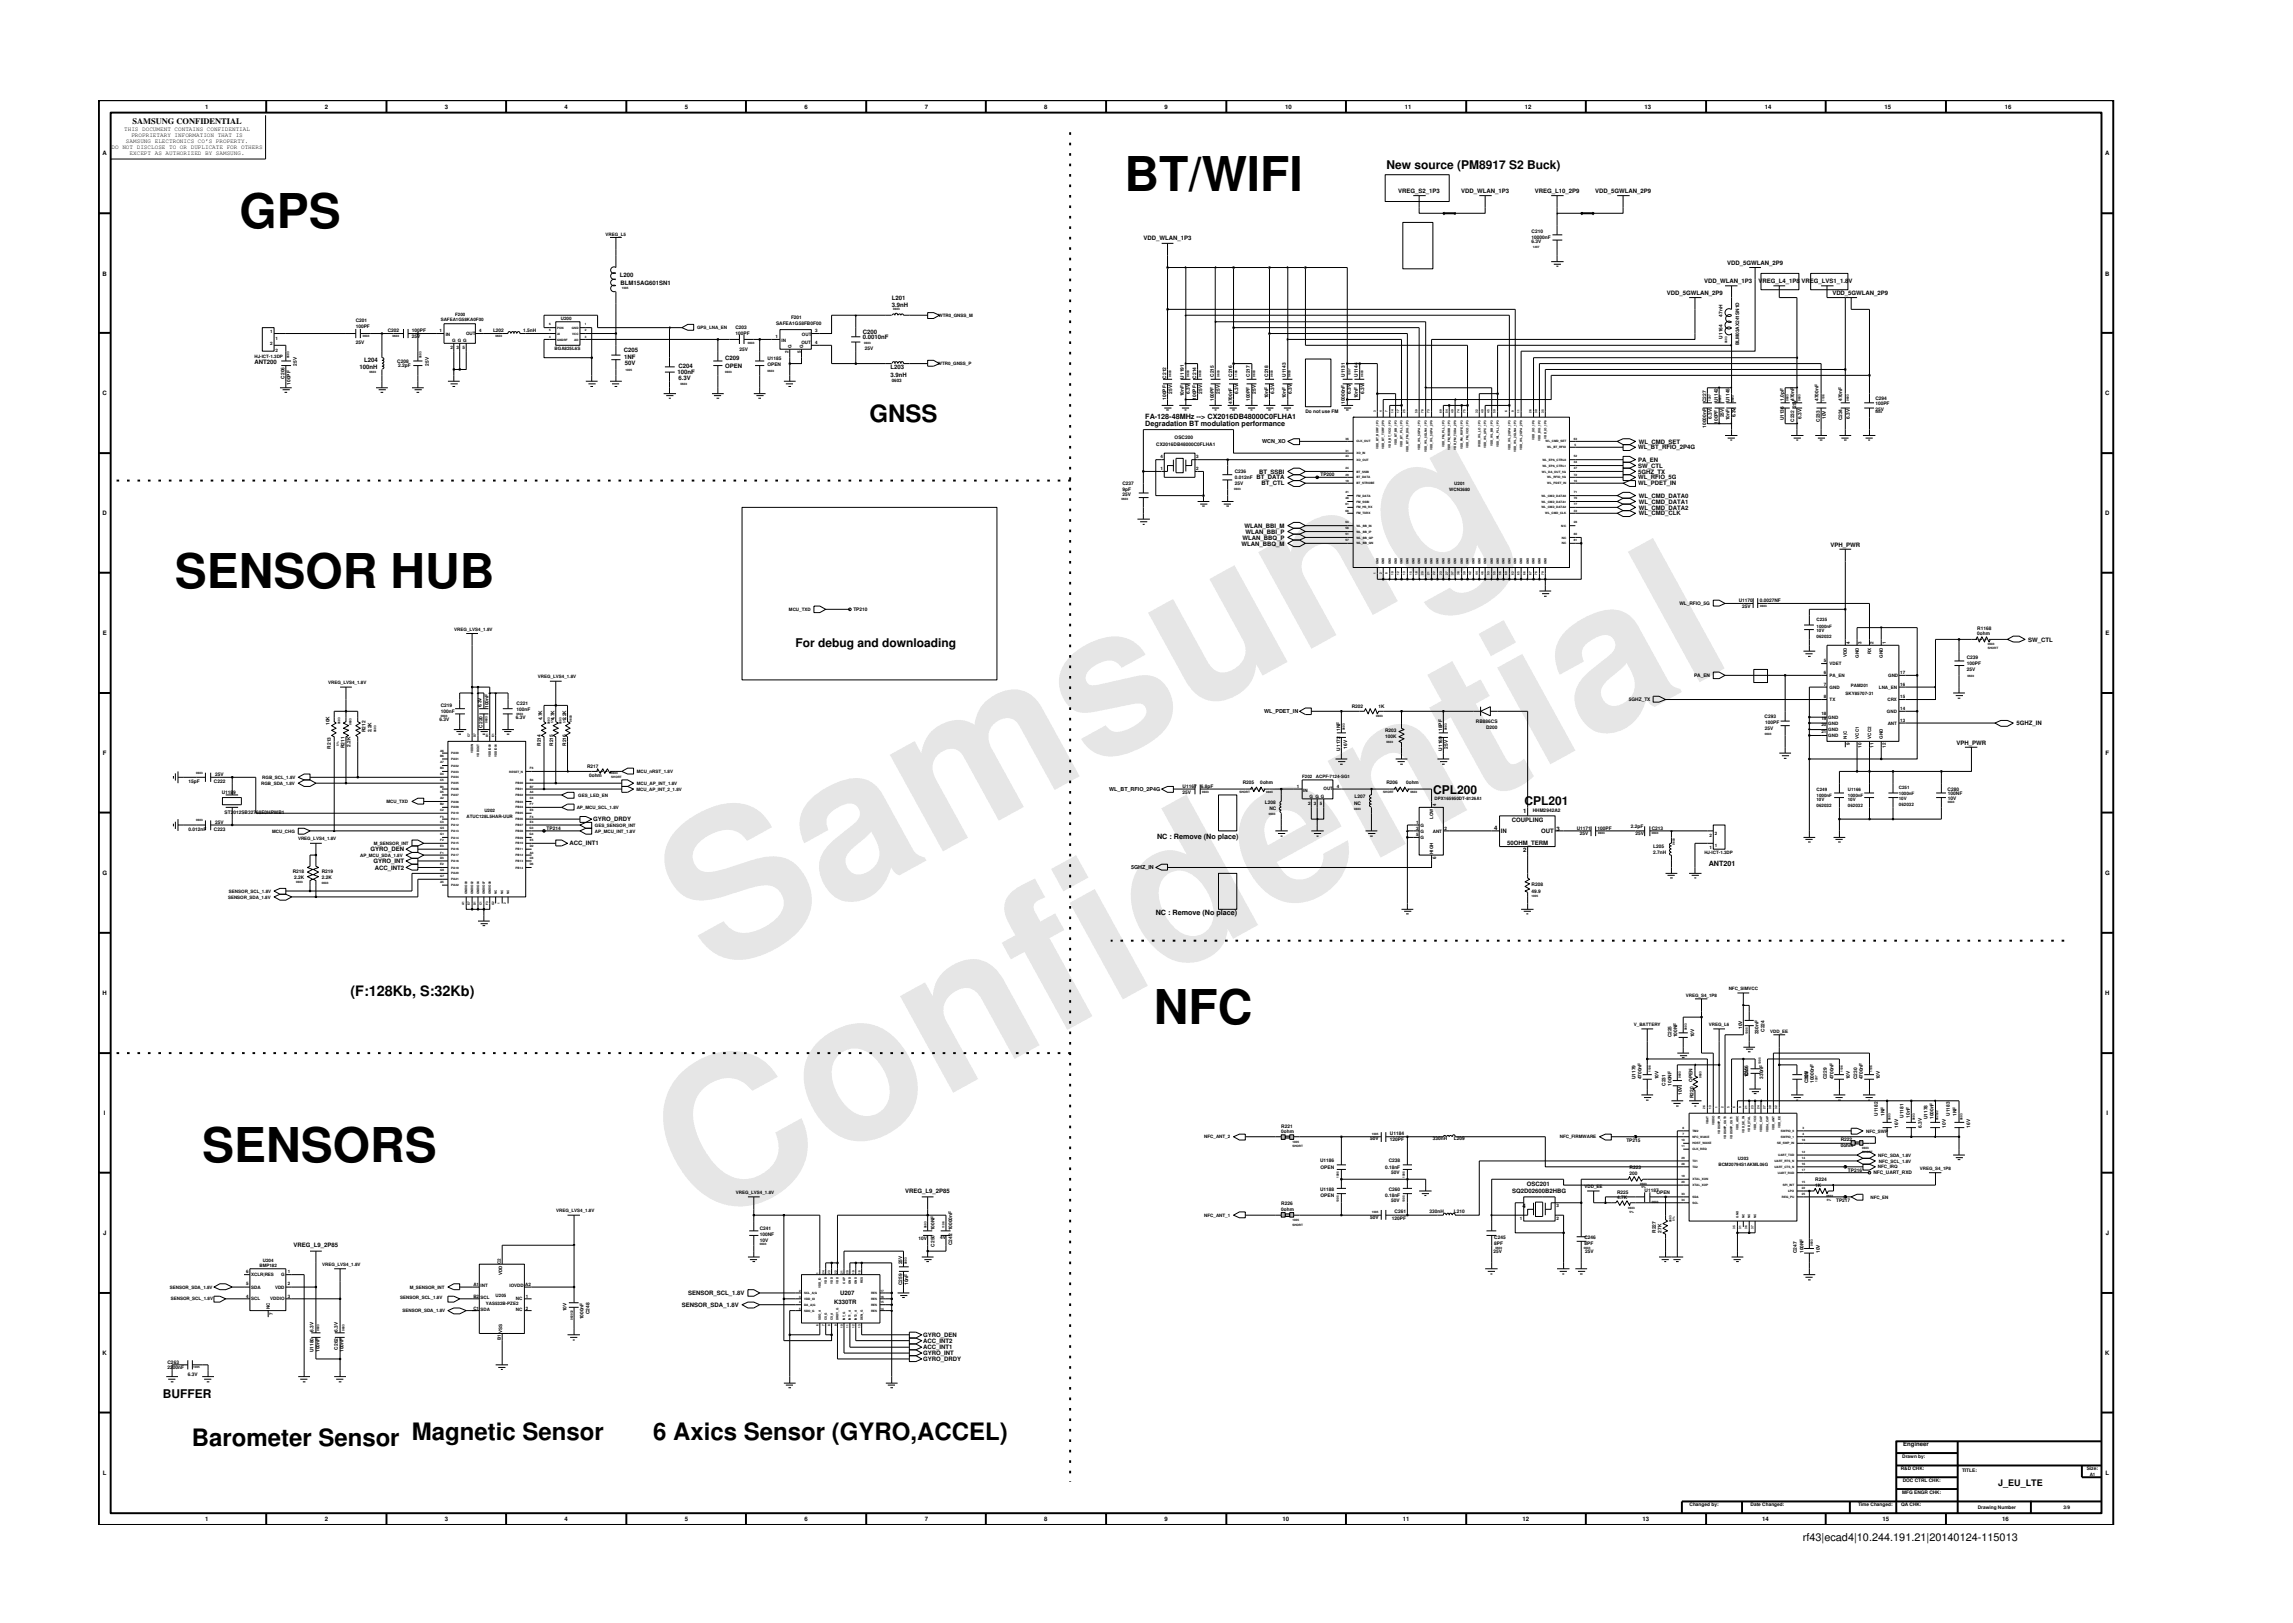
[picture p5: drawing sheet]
<svg xmlns="http://www.w3.org/2000/svg" width="297mm" height="210mm" viewBox="0 0 297 210" stroke-linecap="round" stroke-linejoin="round" font-family="sans-serif">
<defs><g id="words">
<g font-size="26.5" fill="#e6e6e6">
<text x="92.4" y="126.7" transform="rotate(-29 92.4 126.7)">Samsung</text>
<text x="91.1" y="159.4" transform="rotate(-29 91.1 159.4)">Confidential</text>
</g>
<g font-size="6.2">
<text x="31" y="29.6">GPS</text>
<text x="145.7" y="24.8">BT/WIFI</text>
<text x="22.6" y="76.2">SENSOR HUB</text>
<text x="149.5" y="132.7">NFC</text>
<text x="26.2" y="150.6">SENSORS</text>
</g>
<g font-size="3.1">
<text x="112.6" y="54.6">GNSS</text>
<text x="24.8" y="187.3">Barometer Sensor Magnetic Sensor</text>
<text x="84.6" y="186.5">6 Axics Sensor (GYRO,ACCEL)</text>
</g>
<text font-size="1.9" x="45.4" y="129.1">(F:128Kb, S:32Kb)</text>
<g font-size="1.6">
<text x="179.6" y="21.9">New source (PM8917 S2 Buck)</text>
<text x="103.1" y="83.8">For debug and downloading</text>
<text x="185.6" y="102.8">CPL200</text>
<text x="197.5" y="104.3">CPL201</text>
<text x="21.1" y="181.1">BUFFER</text>
</g>
<text font-size="1.4" x="233.5" y="199.7">rf43|ecad4|10.244.191.21|20140124-115013</text>
<text font-size="1.2" x="258.9" y="192.6">J_EU_LTE</text>
<text font-size="1.1" x="17.2" y="16.1">SAMSUNG CONFIDENTIAL</text>
<g font-size=".9">
<text x="148.4" y="55.2">Degradation BT modulation performance</text>
<text x="148.4" y="54.3">FA-128-48MHz --&gt; CX2016DB48000C0FLHA1</text>
<text x="149.9" y="108.7">NC : Remove (No place)</text>
<text x="221.3" y="112.1">ANT201</text>
<text x="149.7" y="118.6">NC : Remove (No place)</text>
</g>
<g font-size=".8">
<text x="16.1" y="17">THIS DOCUMENT CONTAINS CONFIDENTIAL</text>
<text x="17" y="17.8">PROPRIETARY INFORMATION THAT IS</text>
<text x="26.6" y="14.1">1</text>
<text x="42.1" y="14.1">2</text>
<text x="57.6" y="14.1">3</text>
<text x="73.1" y="14.1">4</text>
<text x="88.7" y="14.1">5</text>
<text x="104.2" y="14.1">6</text>
<text x="119.8" y="14.1">7</text>
<text x="135.3" y="14.1">8</text>
<text x="150.9" y="14.1">9</text>
<text x="166.5" y="14.1">10</text>
<text x="182" y="14.1">11</text>
<text x="197.5" y="14.1">12</text>
<text x="213" y="14.1">13</text>
<text x="228.6" y="14.1">14</text>
<text x="244.1" y="14.1">15</text>
<text x="259.7" y="14.1">16</text>
<text x="13.3" y="20.1">A</text>
<text x="14.5" y="19.3">DO NOT DISCLOSE TO OR DUPLICATE FOR OTHERS</text>
<text x="16.3" y="18.5">SAMSUNG ELECTRONICS CO’S PROPERTY.</text>
<text x="16.8" y="20.1">EXCEPT AS AUTHORIZED BY SAMSUNG.</text>
<text x="272.7" y="20.1">A</text>
<text x="181.1" y="25">VREG_S2_1P3</text>
<text x="189.3" y="25">VDD_WLAN_1P3</text>
<text x="198.8" y="25">VREG_L10_2P9</text>
<text x="206.6" y="25">VDD_5GWLAN_2P9</text>
<text x="13.3" y="35.7">B</text>
<text x="80.3" y="35.9">L200</text>
<text x="148.1" y="31">VDD_WLAN_1P3</text>
<text x="223.7" y="34.3">VDD_5GWLAN_2P9</text>
<text x="272.7" y="35.7">B</text>
<text x="80.4" y="36.9">BLM15AG601SN1</text>
<text x="115.5" y="38.9">L201</text>
<text x="115.5" y="39.7">3.9nH</text>
<text x="215.9" y="38.2">VDD_5GWLAN_2P9</text>
<text x="220.8" y="36.7">VDD_WLAN_1P3</text>
<text x="227.8" y="36.7">VREG_L4_1P8</text>
<text x="233.4" y="36.7">VREG_LVS1_1.8V</text>
<text x="237.4" y="38.2">VDD_5GWLAN_2P9</text>
<text x="33" y="47.2">ANT200</text>
<text x="46.5" y="47.9">100nH</text>
<text x="47.2" y="46.9">L204</text>
<text x="80.8" y="45.6">C205</text>
<text x="80.9" y="46.5">1NF</text>
<text x="80.9" y="47.2">50V</text>
<text x="87.9" y="47.7">C204</text>
<text x="93.9" y="47.7">OPEN</text>
<text x="93.9" y="46.7">C209</text>
<text x="111.8" y="43.2">C200</text>
<text x="111.8" y="44">0.0010nF</text>
<text x="115.3" y="47.9">L203</text>
<text x="13.3" y="51.2">C</text>
<text x="87.7" y="48.5">100nF</text>
<text x="87.9" y="49.2">6.3V</text>
<text x="115.3" y="48.8">3.9nH</text>
<text x="272.7" y="51.2">C</text>
<text x="212.2" y="59.8">PA_EN</text>
<text x="212.2" y="58.2">WL_BT_RFIO_2P4G</text>
<text x="212.3" y="57.5">WL_CMD_SET</text>
<text x="162.8" y="62.1">BT_DATA</text>
<text x="163.1" y="61.4">BT_SSBI</text>
<text x="163.4" y="62.9">BT_CTL</text>
<text x="212.2" y="62.9">WL_PDET_IN</text>
<text x="212.2" y="60.6">SW_CTL</text>
<text x="212.2" y="61.4">5GHZ_TX</text>
<text x="212.2" y="62.1">WL_RFIO_5G</text>
<text x="212.3" y="64.5">WL_CMD_DATA0</text>
<text x="212.3" y="65.2">WL_CMD_DATA1</text>
<text x="13.3" y="66.8">D</text>
<text x="160.8" y="70.7">WLAN_BBQ_M</text>
<text x="161" y="69.9">WLAN_BBQ_P</text>
<text x="161.2" y="68.4">WLAN_BBI_M</text>
<text x="161.3" y="69.1">WLAN_BBI_P</text>
<text x="212.3" y="66">WL_CMD_DATA2</text>
<text x="212.3" y="66.8">WL_CMD_CLK</text>
<text x="237.1" y="70.8">VPH_PWR</text>
<text x="272.7" y="66.8">D</text>
<text x="13.3" y="82.3">E</text>
<text x="262.7" y="83.1">SW_CTL</text>
<text x="272.7" y="82.3">E</text>
<text x="261.2" y="94">5GHZ_IN</text>
<text x="13.3" y="97.8">F</text>
<text x="253.5" y="96.5">VPH_PWR</text>
<text x="272.8" y="97.8">F</text>
<text x="76.8" y="106.4">GYRO_DRDY</text>
<text x="193.6" y="107.6">4</text>
<text x="194.4" y="107.9">IN</text>
<text x="195.8" y="106.5">COUPLING</text>
<text x="197.3" y="105.3">1</text>
<text x="199.6" y="107.9">OUT</text>
<text x="201.6" y="107.6">3</text>
<text x="13.3" y="113.3">G</text>
<text x="48" y="110.3">GYRO_DEN</text>
<text x="48.4" y="111.8">GYRO_INT</text>
<text x="48.6" y="112.7">ACC_INT2</text>
<text x="73.8" y="109.5">ACC_INT1</text>
<text x="195.2" y="109.4">50OHM_TERM</text>
<text x="197.3" y="110.4">2</text>
<text x="272.7" y="113.3">G</text>
<text x="13.3" y="128.9">H</text>
<text x="272.7" y="128.9">H</text>
<text x="13.5" y="144.4">I</text>
<text x="272.9" y="144.4">I</text>
<text x="117.3" y="154.6">VREG_L9_2P85</text>
<text x="195.9" y="154.6">SQ2D02600B2HBG</text>
<text x="197.8" y="153.6">OSC201</text>
<text x="13.4" y="160">J</text>
<text x="38" y="161.6">VREG_L9_2P85</text>
<text x="197.2" y="156.5">4</text>
<text x="272.8" y="160">J</text>
<text x="89.2" y="167.8">SENSOR_SCL_1.8V</text>
<text x="108.8" y="167.8">U207</text>
<text x="88.3" y="169.3">SENSOR_SDA_1.8V</text>
<text x="108.1" y="168.9">K330TR</text>
<text x="119.6" y="174">ACC_INT2</text>
<text x="119.6" y="173.2">GYRO_DEN</text>
<text x="13.3" y="175.5">K</text>
<text x="119.6" y="176.3">GYRO_DRDY</text>
<text x="119.6" y="175.6">GYRO_INT</text>
<text x="119.6" y="174.8">ACC_INT1</text>
<text x="272.7" y="175.5">K</text>
<text x="13.3" y="191.1">L</text>
<text x="246.5" y="187.3">Engineer</text>
<text x="272.8" y="191.1">L</text>
<text x="26.6" y="197.1">1</text>
<text x="42.1" y="197.1">2</text>
<text x="57.6" y="197.1">3</text>
<text x="73.1" y="197.1">4</text>
<text x="88.7" y="197.1">5</text>
<text x="104.2" y="197.1">6</text>
<text x="119.8" y="197.1">7</text>
<text x="135.3" y="197.1">8</text>
<text x="150.9" y="197.1">9</text>
<text x="166.1" y="197.1">10</text>
<text x="181.7" y="197.1">11</text>
<text x="197.2" y="197.1">12</text>
<text x="212.8" y="197.1">13</text>
<text x="228.3" y="197.1">14</text>
<text x="243.9" y="197.1">15</text>
<text x="259.4" y="197.1">16</text>
</g>
<g font-size=".7">
<text x="163.5" y="57.4">WCN_XO</text>
<text x="163.8" y="92.4">WL_PDET_IN</text>
<text x="143.7" y="102.5">WL_BT_RFIO_2P4G</text>
<text x="146.5" y="112.6">5GHZ_IN</text>
</g>
<g font-size=".6">
<text x="78.5" y="30.6">VREG_L5</text>
<text x="198.4" y="30.2">C210</text>
<text x="198.4" y="30.9">10000nF</text>
<text x="198.4" y="31.5">6.3V</text>
<text x="46.1" y="41.7">C201</text>
<text x="57.1" y="41.6">SAFEA1G58KA0F00</text>
<text x="59" y="40.9">F200</text>
<text x="72.7" y="41.5">U200</text>
<text x="102.5" y="41.3">F201</text>
<text x="121.6" y="41">WTR0_GNSS_M</text>
<text x="223.1" y="41" transform="rotate(-90 223.1 41)">47nH</text>
<text x="33" y="46.3">HJ-ICT-1.3DP</text>
<text x="35" y="43.1">1</text>
<text x="35" y="44.7">2</text>
<text x="35.7" y="44.1">1</text>
<text x="35.7" y="45.6">2</text>
<text x="38.5" y="47.4" transform="rotate(-90 38.5 47.4)">25V</text>
<text x="46.1" y="44.6">25V</text>
<text x="46.1" y="42.4">100PF</text>
<text x="50.2" y="43">C202</text>
<text x="51.5" y="47">C208</text>
<text x="51.6" y="47.6">2.2pF</text>
<text x="53.4" y="43.8">25V</text>
<text x="53.4" y="43">100PF</text>
<text x="55.6" y="47.4" transform="rotate(-90 55.6 47.4)">25V</text>
<text x="56.9" y="43">1</text>
<text x="57.7" y="43.5">IN</text>
<text x="58.4" y="45.2">2</text>
<text x="58.6" y="44.3">G G G</text>
<text x="59.1" y="45.2">3</text>
<text x="59.9" y="45.2">5</text>
<text x="60.4" y="43.4">OUT</text>
<text x="62.1" y="43">4</text>
<text x="63.9" y="43">L202</text>
<text x="67.8" y="43">1.5nH</text>
<text x="71.9" y="45.4">BGA825L6S</text>
<text x="90.3" y="42.7">GPS_LNA_EN</text>
<text x="95.3" y="42.6">C203</text>
<text x="95.3" y="43.4">100PF</text>
<text x="95.8" y="45.4">25V</text>
<text x="99.4" y="46.7">U1185</text>
<text x="99.4" y="47.4">OPEN</text>
<text x="100.4" y="43.8">1</text>
<text x="100.5" y="42.1">SAFEA1G58FB0F00</text>
<text x="101.3" y="44.3">IN</text>
<text x="102.1" y="45.7" transform="rotate(-90 102.1 45.7)">2</text>
<text x="102.5" y="45.1" transform="rotate(-90 102.5 45.1)">G</text>
<text x="103.7" y="45.7" transform="rotate(-90 103.7 45.7)">5</text>
<text x="103.8" y="44.6">OUT</text>
<text x="103.9" y="43.5">OUT</text>
<text x="104" y="45.1" transform="rotate(-90 104 45.1)">G</text>
<text x="105.6" y="43">3</text>
<text x="105.6" y="44.6">4</text>
<text x="112" y="45.3">25V</text>
<text x="121.5" y="47.3">WTR0_GNSS_P</text>
<text x="223.1" y="43.9" transform="rotate(-90 223.1 43.9)">U1164</text>
<text x="225.3" y="44.7" transform="rotate(-90 225.3 44.7)">BLM03AX241SN1D</text>
<text x="36.9" y="49.1" transform="rotate(-90 36.9 49.1)">C206</text>
<text x="37.6" y="49.8" transform="rotate(-90 37.6 49.8)">100PF</text>
<text x="115.5" y="49.5">0603</text>
<text x="151.1" y="51.8" transform="rotate(-90 151.1 51.8)">100PF</text>
<text x="151.1" y="49.1" transform="rotate(-90 151.1 49.1)">C212</text>
<text x="151.8" y="51" transform="rotate(-90 151.8 51)">25V</text>
<text x="153.4" y="51.3" transform="rotate(-90 153.4 51.3)">10nF</text>
<text x="153.4" y="49.1" transform="rotate(-90 153.4 49.1)">U1191</text>
<text x="154.1" y="51" transform="rotate(-90 154.1 51)">6.3V</text>
<text x="155" y="51.8" transform="rotate(-90 155 51.8)">100PF</text>
<text x="155" y="49.1" transform="rotate(-90 155 49.1)">C214</text>
<text x="155.7" y="51" transform="rotate(-90 155.7 51)">25V</text>
<text x="157.3" y="51.9" transform="rotate(-90 157.3 51.9)">100PF</text>
<text x="157.3" y="48.8" transform="rotate(-90 157.3 48.8)">C215</text>
<text x="158" y="51" transform="rotate(-90 158 51)">25V</text>
<text x="159.6" y="52.4" transform="rotate(-90 159.6 52.4)">4700nF</text>
<text x="159.6" y="48.8" transform="rotate(-90 159.6 48.8)">C216</text>
<text x="160.4" y="51" transform="rotate(-90 160.4 51)">6.3V</text>
<text x="161.9" y="51.9" transform="rotate(-90 161.9 51.9)">100PF</text>
<text x="161.9" y="48.8" transform="rotate(-90 161.9 48.8)">C217</text>
<text x="162.7" y="51" transform="rotate(-90 162.7 51)">25V</text>
<text x="164.3" y="51.6" transform="rotate(-90 164.3 51.6)">10nF</text>
<text x="164.3" y="48.8" transform="rotate(-90 164.3 48.8)">C218</text>
<text x="165" y="51" transform="rotate(-90 165 51)">6.3V</text>
<text x="166.6" y="51.6" transform="rotate(-90 166.6 51.6)">10nF</text>
<text x="166.6" y="48.8" transform="rotate(-90 166.6 48.8)">U1143</text>
<text x="167.3" y="51" transform="rotate(-90 167.3 51)">6.3V</text>
<text x="169.1" y="53.5">Do not use FM</text>
<text x="174.2" y="52.4" transform="rotate(-90 174.2 52.4)">10000nF</text>
<text x="174.2" y="48.8" transform="rotate(-90 174.2 48.8)">U1131</text>
<text x="175" y="51" transform="rotate(-90 175 51)">6.3V</text>
<text x="175.9" y="51.6" transform="rotate(-90 175.9 51.6)">10nF</text>
<text x="175.9" y="48.8" transform="rotate(-90 175.9 48.8)">U1144</text>
<text x="176.7" y="51" transform="rotate(-90 176.7 51)">6.3V</text>
<text x="221" y="52.1" transform="rotate(-90 221 52.1)">C227</text>
<text x="222.5" y="52.1" transform="rotate(-90 222.5 52.1)">U1142</text>
<text x="224.1" y="52.1" transform="rotate(-90 224.1 52.1)">U1145</text>
<text x="231.1" y="51.9" transform="rotate(-90 231.1 51.9)">1.0pF</text>
<text x="232.4" y="51.9" transform="rotate(-90 232.4 51.9)">470nF</text>
<text x="232.7" y="52.9" transform="rotate(-90 232.7 52.9)">25V</text>
<text x="235.6" y="51.9" transform="rotate(-90 235.6 51.9)">4700nF</text>
<text x="238.6" y="51.9" transform="rotate(-90 238.6 51.9)">470nF</text>
<text x="242.9" y="53.3">25V</text>
<text x="242.9" y="51.8">C294</text>
<text x="242.9" y="52.5">100PF</text>
<text x="149.8" y="57.8">CX2016DB48000C0FLHA1</text>
<text x="150.3" y="59.4">4</text>
<text x="152.2" y="56.8">OSC200</text>
<text x="155" y="59.4">3</text>
<text x="221" y="55.4" transform="rotate(-90 221 55.4)">10000nF</text>
<text x="221.8" y="54.3" transform="rotate(-90 221.8 54.3)">6.3V</text>
<text x="222.5" y="54.9" transform="rotate(-90 222.5 54.9)">100PF</text>
<text x="223.3" y="54" transform="rotate(-90 223.3 54)">25V</text>
<text x="224.1" y="54.5" transform="rotate(-90 224.1 54.5)">10nF</text>
<text x="224.8" y="54" transform="rotate(-90 224.8 54)">6.3V</text>
<text x="231.1" y="54.5" transform="rotate(-90 231.1 54.5)">U1136</text>
<text x="232.4" y="54.6" transform="rotate(-90 232.4 54.6)">C232</text>
<text x="233.4" y="54.3" transform="rotate(-90 233.4 54.3)">6.3V</text>
<text x="235.7" y="54.6" transform="rotate(-90 235.7 54.6)">C233</text>
<text x="236.5" y="54.3" transform="rotate(-90 236.5 54.3)">10V</text>
<text x="238.6" y="54.5" transform="rotate(-90 238.6 54.5)">C234</text>
<text x="239.6" y="54.3" transform="rotate(-90 239.6 54.3)">6.3V</text>
<text x="145.4" y="64.2">25V</text>
<text x="145.4" y="63.6">9pF</text>
<text x="145.4" y="62.9">C237</text>
<text x="150.3" y="60.9">1</text>
<text x="155" y="60.9">2</text>
<text x="160" y="62.9">25V</text>
<text x="160" y="61.2">C236</text>
<text x="160" y="62">0.012nF</text>
<text x="171.1" y="61.7">TP200</text>
<text x="187.7" y="63.7">WCN3680</text>
<text x="188.4" y="62.8">U201</text>
<text x="58.8" y="81.7">VREG_LVS4_1.8V</text>
<text x="102.2" y="79.1">MCU_TXD</text>
<text x="110.6" y="79.2">TP210</text>
<text x="217.5" y="78.4">WL_RFIO_5G</text>
<text x="225.2" y="78">U1170</text>
<text x="225.7" y="78.8">25V</text>
<text x="228" y="78">0.0027NF</text>
<text x="235.3" y="81.9">10V</text>
<text x="235.3" y="81.3">1000nF</text>
<text x="235.3" y="80.5">C235</text>
<text x="235.3" y="82.7">062032</text>
<text x="239.6" y="83.4" transform="rotate(-90 239.6 83.4)">4</text>
<text x="241.2" y="83.4" transform="rotate(-90 241.2 83.4)">3</text>
<text x="242.7" y="83.4" transform="rotate(-90 242.7 83.4)">2</text>
<text x="244.3" y="83.4" transform="rotate(-90 244.3 83.4)">1</text>
<text x="256.1" y="81.6">R1168</text>
<text x="256.1" y="82.3">0ohm</text>
<text x="42.5" y="88.6">VREG_LVS4_1.8V</text>
<text x="69.7" y="87.9">VREG_LVS4_1.8V</text>
<text x="219.4" y="87.7">PA_EN</text>
<text x="236.3" y="85.8">5</text>
<text x="236.3" y="87.3">6</text>
<text x="236.3" y="88.8">7</text>
<text x="237" y="86.2">VDET</text>
<text x="237" y="87.7">PA_EN</text>
<text x="237" y="89.2">GND</text>
<text x="239.1" y="90">SKY85707-31</text>
<text x="239.3" y="85.2" transform="rotate(-90 239.3 85.2)">VDD</text>
<text x="239.8" y="89.1">PAM201</text>
<text x="240.8" y="85.2" transform="rotate(-90 240.8 85.2)">GND</text>
<text x="242.4" y="84.7" transform="rotate(-90 242.4 84.7)">RX</text>
<text x="243.4" y="89.2">LNA_EN</text>
<text x="243.9" y="85.2" transform="rotate(-90 243.9 85.2)">GND</text>
<text x="244.6" y="87.7">GND</text>
<text x="246.2" y="88.8">16</text>
<text x="246.2" y="87.3">17</text>
<text x="254.8" y="86.9">25V</text>
<text x="254.8" y="85.4">C239</text>
<text x="254.8" y="86.1">100PF</text>
<text x="42.7" y="93.9" transform="rotate(-90 42.7 93.9)">10K</text>
<text x="47.4" y="94.9" transform="rotate(-90 47.4 94.9)">R212</text>
<text x="48.1" y="94.9" transform="rotate(-90 48.1 94.9)">2.2K</text>
<text x="56.9" y="93.4">6.3V</text>
<text x="57.1" y="91.6">C219</text>
<text x="57.1" y="92.3">100nF</text>
<text x="62.4" y="91.6" transform="rotate(-90 62.4 91.6)">6.3V</text>
<text x="62.5" y="94.3" transform="rotate(-90 62.5 94.3)">C220</text>
<text x="63.3" y="91.7" transform="rotate(-90 63.3 91.7)">100nF</text>
<text x="66.8" y="93.2">6.3V</text>
<text x="66.9" y="92.1">100nF</text>
<text x="66.9" y="91.4">C221</text>
<text x="70.2" y="93.3" transform="rotate(-90 70.2 93.3)">4.7K</text>
<text x="71.8" y="93.3" transform="rotate(-90 71.8 93.3)">4.7K</text>
<text x="73.3" y="93.3" transform="rotate(-90 73.3 93.3)">2.2K</text>
<text x="173.6" y="94.7" transform="rotate(-90 173.6 94.7)">1NF</text>
<text x="175.1" y="91.7">R202</text>
<text x="178.6" y="91.7">1K</text>
<text x="179.4" y="95.6">100K</text>
<text x="179.4" y="94.9">R203</text>
<text x="186.8" y="94.7" transform="rotate(-90 186.8 94.7)">18PF</text>
<text x="191.2" y="93.7">RB886CS</text>
<text x="192.5" y="94.5">D200</text>
<text x="211" y="90.9">5GHZ_TX</text>
<text x="228.6" y="93">C293</text>
<text x="228.6" y="94.6">25V</text>
<text x="228.7" y="93.8">100PF</text>
<text x="235.9" y="94.9">21</text>
<text x="235.9" y="92.6">18</text>
<text x="235.9" y="93.3">19</text>
<text x="235.9" y="94.1">20</text>
<text x="236.3" y="90.5">8</text>
<text x="236.8" y="95.5">GND</text>
<text x="236.8" y="93.1">GND</text>
<text x="236.8" y="93.9">GND</text>
<text x="236.8" y="94.7">GND</text>
<text x="237" y="90.8">TX</text>
<text x="239.3" y="95.7" transform="rotate(-90 239.3 95.7)">N|C</text>
<text x="240.8" y="95.7" transform="rotate(-90 240.8 95.7)">VCC1</text>
<text x="242.4" y="95.7" transform="rotate(-90 242.4 95.7)">VCC2</text>
<text x="243.9" y="95.7" transform="rotate(-90 243.9 95.7)">GND</text>
<text x="244.4" y="92.4">GND</text>
<text x="244.5" y="90.8">CRX</text>
<text x="244.5" y="93.9">ANT</text>
<text x="246.2" y="90.5">15</text>
<text x="246.2" y="93.5">13</text>
<text x="246.2" y="92">14</text>
<text x="24.4" y="101.5">15pF</text>
<text x="27.7" y="101.5">C222</text>
<text x="27.9" y="100.5">25V</text>
<text x="33.8" y="101.7">RGB_SDA_1.8V</text>
<text x="34" y="100.9">RGB_SCL_1.8V</text>
<text x="42.9" y="97" transform="rotate(-90 42.9 97)">R213</text>
<text x="44.6" y="96.9" transform="rotate(-90 44.6 96.9)">R211</text>
<text x="45.4" y="96.8" transform="rotate(-90 45.4 96.8)">2.2K</text>
<text x="70" y="96.6" transform="rotate(-90 70 96.6)">R214</text>
<text x="71.7" y="96.6" transform="rotate(-90 71.7 96.6)">R215</text>
<text x="73.3" y="96.6" transform="rotate(-90 73.3 96.6)">R216</text>
<text x="76.1" y="99.5">R217</text>
<text x="76.3" y="100.7">0ohm</text>
<text x="82.5" y="100.1">MCU_nRST_1.8V</text>
<text x="82.5" y="101.7">MCU_AP_INT_1.8V</text>
<text x="161" y="101.6">R205</text>
<text x="163.3" y="101.6">0ohm</text>
<text x="168.7" y="100.7">F202</text>
<text x="170.5" y="100.7">ACPF-7124-SG1</text>
<text x="173.6" y="97.2" transform="rotate(-90 173.6 97.2)">U1172</text>
<text x="174.5" y="97" transform="rotate(-90 174.5 97)">16V</text>
<text x="179.6" y="101.6">R206</text>
<text x="182.1" y="101.6">0ohm</text>
<text x="186.8" y="97.2" transform="rotate(-90 186.8 97.2)">U1169</text>
<text x="187.6" y="97" transform="rotate(-90 187.6 97)">25V</text>
<text x="239.6" y="96.5" transform="rotate(-90 239.6 96.5)">9</text>
<text x="241.2" y="96.9" transform="rotate(-90 241.2 96.9)">10</text>
<text x="242.7" y="96.9" transform="rotate(-90 242.7 96.9)">11</text>
<text x="244.3" y="96.9" transform="rotate(-90 244.3 96.9)">12</text>
<text x="24.4" y="107.6">0.012nF</text>
<text x="27.7" y="107.6">C223</text>
<text x="27.9" y="106.7">25V</text>
<text x="28.7" y="102.9">U1189</text>
<text x="29.1" y="105.4">ST2012SB32768E0HPWB1</text>
<text x="35.3" y="107.9">MCU_CHG</text>
<text x="50.1" y="104">MCU_TXD</text>
<text x="60.4" y="106">ATUC128L5HAR-UUR</text>
<text x="62.7" y="105.1">U202</text>
<text x="70.8" y="107.5">TP214</text>
<text x="74.7" y="104.8">AP_MCU_SCL_1.8V</text>
<text x="74.9" y="103.2">GES_LED_EN</text>
<text x="77.1" y="107.1">GES_SENSOR_INT</text>
<text x="77.1" y="107.9">AP_MCU_INT_1.8V</text>
<text x="82.4" y="102.4">MCU_AP_INT_2_1.8V</text>
<text x="153.2" y="102.1">U1167</text>
<text x="153.2" y="102.8">25V</text>
<text x="155.6" y="102.1">6.8pF</text>
<text x="163.9" y="104.2">L208</text>
<text x="164.5" y="104.9">NC</text>
<text x="168" y="102.1">1</text>
<text x="168.8" y="102.6">IN</text>
<text x="169.4" y="104.3">2</text>
<text x="169.6" y="103.3">G G G</text>
<text x="170.2" y="104.3">3</text>
<text x="171" y="104.3">5</text>
<text x="171.5" y="102.4">OUT</text>
<text x="173.2" y="102.1">4</text>
<text x="175.4" y="104.3">NC</text>
<text x="175.5" y="103.4">L207</text>
<text x="183.4" y="106.7">1</text>
<text x="183.4" y="107.6">3</text>
<text x="184" y="107.1">G</text>
<text x="184" y="107.9">G</text>
<text x="185.6" y="107.9">ANT</text>
<text x="185.7" y="106.1" transform="rotate(-90 185.7 106.1)">LOW</text>
<text x="185.8" y="103.6">DPX165950DT-8126A1</text>
<text x="186" y="104.4" transform="rotate(-90 186 104.4)">4</text>
<text x="187.1" y="107.6">2</text>
<text x="198.6" y="105.2">HHM2942A2</text>
<text x="204.2" y="107.5">U1171</text>
<text x="207" y="107.5">100PF</text>
<text x="211.3" y="107.3">2.2pF</text>
<text x="214" y="107.5">C213</text>
<text x="235.3" y="103.8">10V</text>
<text x="235.3" y="102.5">C249</text>
<text x="235.3" y="103.2">1000nF</text>
<text x="235.3" y="104.6">062032</text>
<text x="239.4" y="103.8">10V</text>
<text x="239.4" y="103.2">1000nF</text>
<text x="239.4" y="102.5">U1166</text>
<text x="239.4" y="104.6">062032</text>
<text x="246" y="103.7">10V</text>
<text x="246" y="102.2">C251</text>
<text x="246" y="103">1000nF</text>
<text x="246" y="104.4">062032</text>
<text x="252.3" y="102.5">C280</text>
<text x="252.3" y="103.6">10V</text>
<text x="252.3" y="103">100NF</text>
<text x="37.9" y="113.1">R218</text>
<text x="38.1" y="113.9">2.2K</text>
<text x="38.6" y="108.9">VREG_LVS4_1.8V</text>
<text x="41.7" y="113.1">R219</text>
<text x="41.7" y="113.9">2.2K</text>
<text x="46.6" y="111">AP_MCU_SDA_1.8V</text>
<text x="48.4" y="109.5">M_SENSOR_INT</text>
<text x="183.4" y="108.3">5</text>
<text x="184" y="108.7">G</text>
<text x="185.7" y="110.6" transform="rotate(-90 185.7 110.6)">HIGH</text>
<text x="186" y="111.3" transform="rotate(-90 186 111.3)">6</text>
<text x="204.7" y="108.2">25V</text>
<text x="211.9" y="108.2">25V</text>
<text x="214.2" y="109.8">L205</text>
<text x="214.2" y="110.6">2.7nH</text>
<text x="220.8" y="110.6">HJ-ICT-1.3DP</text>
<text x="221.4" y="110">1</text>
<text x="221.4" y="108.5">2</text>
<text x="222.1" y="109.7">1</text>
<text x="222.1" y="108.1">2</text>
<text x="29.5" y="116.4">SENSOR_SDA_1.8V</text>
<text x="29.7" y="115.6">SENSOR_SCL_1.8V</text>
<text x="198.4" y="115.7">49.9</text>
<text x="198.4" y="114.8">R208</text>
<text x="218.4" y="129.1">VREG_S4_1P8</text>
<text x="223.9" y="128.3">NFC_SIMVCC</text>
<text x="211.7" y="132.9">V_BATTERY</text>
<text x="216.5" y="134.4" transform="rotate(-90 216.5 134.4)">C225</text>
<text x="217.3" y="134.4" transform="rotate(-90 217.3 134.4)">100NF</text>
<text x="219.5" y="134.4" transform="rotate(-90 219.5 134.4)">10V</text>
<text x="221.4" y="132.9">VREG_L6</text>
<text x="225.7" y="133.3" transform="rotate(-90 225.7 133.3)">10V</text>
<text x="227.8" y="134" transform="rotate(-90 227.8 134)">330nF</text>
<text x="228.6" y="133.7" transform="rotate(-90 228.6 133.7)">C224</text>
<text x="229.3" y="133.8">VDD_EE</text>
<text x="211.9" y="139.8" transform="rotate(-90 211.9 139.8)">U1179</text>
<text x="212.6" y="139.8" transform="rotate(-90 212.6 139.8)">4700nF</text>
<text x="214.8" y="139.8" transform="rotate(-90 214.8 139.8)">10V</text>
<text x="215.8" y="140.7" transform="rotate(-90 215.8 140.7)">C231</text>
<text x="216.5" y="140.7" transform="rotate(-90 216.5 140.7)">100NF</text>
<text x="217.9" y="141.8" transform="rotate(-90 217.9 141.8)">10V</text>
<text x="219.2" y="140.2" transform="rotate(-90 219.2 140.2)">OPEN</text>
<text x="219.4" y="142.3" transform="rotate(-90 219.4 142.3)">R220</text>
<text x="226.5" y="139.6" transform="rotate(-90 226.5 139.6)">10V</text>
<text x="226.5" y="139.4" transform="rotate(-90 226.5 139.4)">C226</text>
<text x="228.4" y="139.7" transform="rotate(-90 228.4 139.7)">330nF</text>
<text x="234.2" y="140.3" transform="rotate(-90 234.2 140.3)">C228</text>
<text x="234.2" y="139.8" transform="rotate(-90 234.2 139.8)">10V</text>
<text x="235" y="140.3" transform="rotate(-90 235 140.3)">10000nF</text>
<text x="236.7" y="139.8" transform="rotate(-90 236.7 139.8)">C229</text>
<text x="237.5" y="139.8" transform="rotate(-90 237.5 139.8)">4700nF</text>
<text x="239.6" y="139.8" transform="rotate(-90 239.6 139.8)">10V</text>
<text x="240.6" y="139.8" transform="rotate(-90 240.6 139.8)">C230</text>
<text x="241.3" y="139.8" transform="rotate(-90 241.3 139.8)">4700nF</text>
<text x="243.5" y="139.8" transform="rotate(-90 243.5 139.8)">10V</text>
<text x="156" y="147.5">NFC_ANT_2</text>
<text x="166" y="146.1">R221</text>
<text x="166" y="146.8">0ohm</text>
<text x="177.5" y="147.7">50V</text>
<text x="180.1" y="147.1">U1184</text>
<text x="180.1" y="147.9">120PF</text>
<text x="185.6" y="147.7">330nH</text>
<text x="188.3" y="147.7">L209</text>
<text x="202.1" y="147.5">NFC_FIRMWARE</text>
<text x="210.7" y="147.9">TP215</text>
<text x="238.4" y="148.6">0ohm</text>
<text x="238.4" y="147.9">R222</text>
<text x="241.8" y="146.7">NFC_SWP</text>
<text x="243.3" y="144.6" transform="rotate(-90 243.3 144.6)">U1182</text>
<text x="243.3" y="149.8">NFC_SDA_1.8V</text>
<text x="244.1" y="144.6" transform="rotate(-90 244.1 144.6)">1NF</text>
<text x="245.9" y="146.1" transform="rotate(-90 245.9 146.1)">16V</text>
<text x="246.6" y="144.8" transform="rotate(-90 246.6 144.8)">U1181</text>
<text x="247.4" y="144.8" transform="rotate(-90 247.4 144.8)">10nF</text>
<text x="248.9" y="146.1" transform="rotate(-90 248.9 146.1)">6.3V</text>
<text x="249.7" y="145" transform="rotate(-90 249.7 145)">U1178</text>
<text x="250.5" y="145" transform="rotate(-90 250.5 145)">1000nF</text>
<text x="252.1" y="146.1" transform="rotate(-90 252.1 146.1)">10V</text>
<text x="252.6" y="144.6" transform="rotate(-90 252.6 144.6)">U1183</text>
<text x="253.4" y="144.6" transform="rotate(-90 253.4 144.6)">1NF</text>
<text x="255.2" y="146.1" transform="rotate(-90 255.2 146.1)">16V</text>
<text x="95.3" y="154.7">VREG_LVS4_1.8V</text>
<text x="171" y="154.3">U1188</text>
<text x="171" y="150.6">U1186</text>
<text x="171.1" y="155.1">OPEN</text>
<text x="171.1" y="151.4">OPEN</text>
<text x="179.4" y="155.1">0.18nF</text>
<text x="179.4" y="151.4">0.18nF</text>
<text x="179.9" y="154.3">C260</text>
<text x="179.9" y="150.6">C238</text>
<text x="180.2" y="155.7">50V</text>
<text x="180.2" y="152">50V</text>
<text x="205.3" y="153.9">VDD_EE</text>
<text x="209.5" y="154.6">R225</text>
<text x="209.5" y="155.4">4.7K</text>
<text x="211.1" y="152.3">200</text>
<text x="211.1" y="151.5">R223</text>
<text x="213" y="154.5">U1187</text>
<text x="214.6" y="154.6">OPEN</text>
<text x="222.6" y="151">BCM20794S1AKML06G</text>
<text x="225.1" y="150.3">U203</text>
<text x="235.1" y="153.8">1K</text>
<text x="235.1" y="153">R224</text>
<text x="237.9" y="155.7">TP217</text>
<text x="239.4" y="151.8">TP216</text>
<text x="242.3" y="155.3">NFC_EN</text>
<text x="242.7" y="152.1">NFC_UART_RXD</text>
<text x="243.3" y="151.4">NFC_IRQ</text>
<text x="243.4" y="150.6">NFC_SCL_1.8V</text>
<text x="248.7" y="151.6">VREG_S4_1P8</text>
<text x="72.1" y="157">VREG_LVS4_1.8V</text>
<text x="98.4" y="160.9">10V</text>
<text x="98.4" y="160.1">100NF</text>
<text x="98.4" y="159.4">C241</text>
<text x="119" y="160.6">10V</text>
<text x="121.1" y="161.5" transform="rotate(-90 121.1 161.5)">C250</text>
<text x="121.1" y="159.4" transform="rotate(-90 121.1 159.4)">100NF</text>
<text x="121.8" y="160.5">4V</text>
<text x="123.3" y="161.3" transform="rotate(-90 123.3 161.3)">C242</text>
<text x="123.3" y="159.4" transform="rotate(-90 123.3 159.4)">10000nF</text>
<text x="156" y="157.6">NFC_ANT_1</text>
<text x="166" y="156.9">0ohm</text>
<text x="166" y="156.2">R226</text>
<text x="177.5" y="157.9">50V</text>
<text x="180.3" y="158">120PF</text>
<text x="180.7" y="157.2">C261</text>
<text x="185.2" y="157.1">330nH</text>
<text x="188.3" y="157.1">L210</text>
<text x="193.6" y="160.5">C245</text>
<text x="193.6" y="161.3">8PF</text>
<text x="196.9" y="158">1</text>
<text x="201.6" y="158">2</text>
<text x="201.6" y="156.4">3</text>
<text x="205.3" y="161.3">8PF</text>
<text x="205.3" y="160.5">C246</text>
<text x="214.5" y="159.7" transform="rotate(-90 214.5 159.7)">R227</text>
<text x="215.3" y="159.7" transform="rotate(-90 215.3 159.7)">27K</text>
<text x="22" y="166.9">SENSOR_SDA_1.8V</text>
<text x="31.9" y="165">6</text>
<text x="31.9" y="166.5">5</text>
<text x="32.5" y="165.3">XCLR|RES</text>
<text x="32.5" y="166.9">SDA</text>
<text x="33.6" y="164.2">BMP182</text>
<text x="34" y="163.4">U204</text>
<text x="35.6" y="166.9">VDD</text>
<text x="36.4" y="165.3">G</text>
<text x="37.3" y="166.5">2</text>
<text x="37.3" y="165">1</text>
<text x="41.7" y="164">VREG_LVS4_1.8V</text>
<text x="53.1" y="166.9">M_SENSOR_INT</text>
<text x="61.3" y="166.6">A1</text>
<text x="62.3" y="166.7">INT</text>
<text x="64.9" y="163.8" transform="rotate(-90 64.9 163.8)">C2</text>
<text x="65.1" y="165.2" transform="rotate(-90 65.1 165.2)">VDD</text>
<text x="66" y="166.7">IOVDD</text>
<text x="68" y="166.6">A2</text>
<text x="116.9" y="163.8" transform="rotate(-90 116.9 163.8)">25V</text>
<text x="116.9" y="166.5" transform="rotate(-90 116.9 166.5)">C259</text>
<text x="117.6" y="166.5" transform="rotate(-90 117.6 166.5)">10nF</text>
<text x="193.5" y="162.3">25V</text>
<text x="205.3" y="162.3">25V</text>
<text x="232.8" y="162.3" transform="rotate(-90 232.8 162.3)">C247</text>
<text x="233.6" y="162.3" transform="rotate(-90 233.6 162.3)">100NF</text>
<text x="235.7" y="162.3" transform="rotate(-90 235.7 162.3)">10V</text>
<text x="22.1" y="168.5">SENSOR_SCL_1.8V</text>
<text x="31.9" y="168.1">4</text>
<text x="32.5" y="168.5">SCL</text>
<text x="35" y="169.6" transform="rotate(-90 35 169.6)">NC</text>
<text x="35" y="168.5">VDDIO</text>
<text x="35.3" y="170.4" transform="rotate(-90 35.3 170.4)">7</text>
<text x="37.3" y="168.1">3</text>
<text x="40.6" y="172.5" transform="rotate(-90 40.6 172.5)">6.3V</text>
<text x="43.8" y="172.5" transform="rotate(-90 43.8 172.5)">6.3V</text>
<text x="51.8" y="168.3">SENSOR_SCL_1.8V</text>
<text x="52.1" y="170">SENSOR_SDA_1.8V</text>
<text x="61.3" y="168.1">B2</text>
<text x="61.3" y="169.7">C1</text>
<text x="62.3" y="168.3">SCL</text>
<text x="62.3" y="169.8">SDA</text>
<text x="62.9" y="169">YAS532B-PZE2</text>
<text x="64.2" y="168">U205</text>
<text x="64.9" y="173.6" transform="rotate(-90 64.9 173.6)">B1</text>
<text x="65.1" y="172.7" transform="rotate(-90 65.1 172.7)">VSS</text>
<text x="66.8" y="169.8">NC</text>
<text x="66.8" y="168.4">NC</text>
<text x="68.1" y="169.7">2</text>
<text x="68.1" y="168.1">1</text>
<text x="73.4" y="169.9" transform="rotate(-90 73.4 169.9)">10V</text>
<text x="75.6" y="170.9" transform="rotate(-90 75.6 170.9)">1000nF</text>
<text x="76.3" y="170.3" transform="rotate(-90 76.3 170.3)">C248</text>
<text x="21.7" y="177.4">2200nF</text>
<text x="21.7" y="176.6">C263</text>
<text x="24.3" y="178.3">6.3V</text>
<text x="40.6" y="175.2" transform="rotate(-90 40.6 175.2)">U1180</text>
<text x="41.4" y="175.1" transform="rotate(-90 41.4 175.1)">100nF</text>
<text x="43.8" y="174.8" transform="rotate(-90 43.8 174.8)">C262</text>
<text x="44.5" y="175.1" transform="rotate(-90 44.5 175.1)">100nF</text>
<text x="246.2" y="190.4">R&amp;D CHK:</text>
<text x="246.4" y="188.9">Drawn by:</text>
<text x="254.2" y="190.7">TITLE:</text>
<text x="270.3" y="190.4">Size:</text>
<text x="270.7" y="191.2">A1</text>
<text x="218.9" y="195.1">Changed by:</text>
<text x="226.8" y="195.1">Date Changed:</text>
<text x="240.7" y="195.1">Time Changed:</text>
<text x="246.3" y="195.1">QA CHK:</text>
<text x="246.4" y="193.6">MFG ENGR CHK:</text>
<text x="246.5" y="192">DOC CTRL CHK:</text>
<text x="256.2" y="195.5">Drawing Number</text>
<text x="267.3" y="195.5">3/9</text>
</g>
<g font-size=".4">
<text x="198.6" y="32.1">1207</text>
<text x="80.5" y="37.5">1005</text>
<text x="115.7" y="40.2">0603</text>
<text x="37.5" y="46.4" transform="rotate(-90 37.5 46.4)">0603</text>
<text x="47" y="43.7">0603</text>
<text x="50.8" y="43.7">0603</text>
<text x="54.6" y="46.4" transform="rotate(-90 54.6 46.4)">0603</text>
<text x="64.2" y="43.7">0603</text>
<text x="71.1" y="43.8">4</text>
<text x="71.1" y="42.9">5</text>
<text x="71.1" y="42.2">6</text>
<text x="72.2" y="44.1">GNDRF</text>
<text x="72.2" y="43.3">AI</text>
<text x="72.2" y="42.6">PON</text>
<text x="74.1" y="42.6">GND</text>
<text x="74.1" y="43.3">VCC</text>
<text x="74.4" y="44.1">AO</text>
<text x="75.8" y="42.2">1</text>
<text x="75.8" y="42.9">2</text>
<text x="75.8" y="43.8">3</text>
<text x="96.9" y="44.6">0603</text>
<text x="111.9" y="44.6">0603</text>
<text x="223.7" y="44.5" transform="rotate(-90 223.7 44.5)">0603</text>
<text x="47.8" y="48.3">0603</text>
<text x="81" y="48">1005</text>
<text x="88.2" y="49.9">0603</text>
<text x="93.9" y="48.3">0603</text>
<text x="99.4" y="48.1">0603</text>
<text x="151.7" y="48.8" transform="rotate(-90 151.7 48.8)">0603</text>
<text x="154.1" y="48.8" transform="rotate(-90 154.1 48.8)">0603</text>
<text x="155.6" y="48.8" transform="rotate(-90 155.6 48.8)">0603</text>
<text x="158" y="48.8" transform="rotate(-90 158 48.8)">0603</text>
<text x="160.2" y="48.8" transform="rotate(-90 160.2 48.8)">1106</text>
<text x="162.6" y="48.8" transform="rotate(-90 162.6 48.8)">0603</text>
<text x="164.9" y="48.8" transform="rotate(-90 164.9 48.8)">0603</text>
<text x="167.2" y="48.8" transform="rotate(-90 167.2 48.8)">0603</text>
<text x="174.9" y="48.6" transform="rotate(-90 174.9 48.6)">1207</text>
<text x="176.6" y="48.8" transform="rotate(-90 176.6 48.8)">0603</text>
<text x="178.2" y="53.4" transform="rotate(-90 178.2 53.4)">3</text>
<text x="179" y="53.4" transform="rotate(-90 179 53.4)">4</text>
<text x="179.7" y="53.4" transform="rotate(-90 179.7 53.4)">7</text>
<text x="180.5" y="53.5" transform="rotate(-90 180.5 53.5)">14</text>
<text x="181.3" y="53.5" transform="rotate(-90 181.3 53.5)">17</text>
<text x="182" y="53.5" transform="rotate(-90 182 53.5)">25</text>
<text x="183.6" y="53.5" transform="rotate(-90 183.6 53.5)">59</text>
<text x="184.4" y="53.5" transform="rotate(-90 184.4 53.5)">78</text>
<text x="185.2" y="53.5" transform="rotate(-90 185.2 53.5)">73</text>
<text x="186.8" y="53.5" transform="rotate(-90 186.8 53.5)">69</text>
<text x="187.5" y="53.5" transform="rotate(-90 187.5 53.5)">54</text>
<text x="188.3" y="53.5" transform="rotate(-90 188.3 53.5)">49</text>
<text x="189.1" y="53.5" transform="rotate(-90 189.1 53.5)">74</text>
<text x="189.8" y="53.5" transform="rotate(-90 189.8 53.5)">75</text>
<text x="191.4" y="53.5" transform="rotate(-90 191.4 53.5)">32</text>
<text x="192.2" y="53.5" transform="rotate(-90 192.2 53.5)">40</text>
<text x="193" y="53.5" transform="rotate(-90 193 53.5)">45</text>
<text x="193.7" y="53.5" transform="rotate(-90 193.7 53.5)">50</text>
<text x="195.2" y="53.4" transform="rotate(-90 195.2 53.4)">6</text>
<text x="196.1" y="53.4" transform="rotate(-90 196.1 53.4)">9</text>
<text x="196.8" y="53.5" transform="rotate(-90 196.8 53.5)">11</text>
<text x="198.4" y="53.5" transform="rotate(-90 198.4 53.5)">26</text>
<text x="199.1" y="53.5" transform="rotate(-90 199.1 53.5)">30</text>
<text x="200" y="53.5" transform="rotate(-90 200 53.5)">35</text>
<text x="221.6" y="51.9" transform="rotate(-90 221.6 51.9)">1207</text>
<text x="223" y="52.1" transform="rotate(-90 223 52.1)">0603</text>
<text x="224.6" y="52.1" transform="rotate(-90 224.6 52.1)">0603</text>
<text x="231.7" y="51.9" transform="rotate(-90 231.7 51.9)">0603</text>
<text x="233.2" y="51.9" transform="rotate(-90 233.2 51.9)">0603</text>
<text x="236.4" y="51.9" transform="rotate(-90 236.4 51.9)">1106</text>
<text x="239.5" y="51.9" transform="rotate(-90 239.5 51.9)">0603</text>
<text x="242.9" y="53.6">0603</text>
<text x="174.3" y="59.3">43</text>
<text x="174.3" y="57">36</text>
<text x="174.3" y="58.5">31</text>
<text x="175.7" y="59.7">XO_OUT</text>
<text x="175.7" y="57.3">CLK_OUT</text>
<text x="175.7" y="58.8">XO_IN</text>
<text x="178.6" y="58.2" transform="rotate(-90 178.6 58.2)">VDD_BT_RXRF_1P3</text>
<text x="179.3" y="58.2" transform="rotate(-90 179.3 58.2)">VDD_BT_TXRF_2P9</text>
<text x="180.2" y="58" transform="rotate(-90 180.2 58)">VDD_BT_VCO_1P3</text>
<text x="180.9" y="57.7" transform="rotate(-90 180.9 57.7)">VDD_BT_BB_1P3</text>
<text x="181.7" y="57.9" transform="rotate(-90 181.7 57.9)">VDD_BT_PLL_1P3</text>
<text x="182.5" y="58.6" transform="rotate(-90 182.5 58.6)">VDD_BT_FM_DIG_1P3</text>
<text x="184" y="58.3" transform="rotate(-90 184 58.3)">VDD_WL_5GPA_1P3</text>
<text x="184.8" y="58.5" transform="rotate(-90 184.8 58.5)">VDD_WL_5GLNA_1P3</text>
<text x="185.6" y="58.3" transform="rotate(-90 185.6 58.3)">VDD_WL_5GPA_2P9</text>
<text x="187.1" y="57.9" transform="rotate(-90 187.1 57.9)">VDD_FM_PLL_1P3</text>
<text x="187.9" y="58.3" transform="rotate(-90 187.9 58.3)">VDD_FM_RXBB_1P3</text>
<text x="188.6" y="58.2" transform="rotate(-90 188.6 58.2)">VDD_FM_TXDA_2P9</text>
<text x="189.5" y="58.2" transform="rotate(-90 189.5 58.2)">VDD_FM_RXFE_1P3</text>
<text x="190.2" y="58" transform="rotate(-90 190.2 58)">VDD_FM_VCO_1P3</text>
<text x="191.8" y="57.9" transform="rotate(-90 191.8 57.9)">WDD_WL_LO_1P3</text>
<text x="192.5" y="58.1" transform="rotate(-90 192.5 58.1)">VDD_WL_UPC_1P3</text>
<text x="193.4" y="57.8" transform="rotate(-90 193.4 57.8)">VDD_WL_BB_1P3</text>
<text x="194.1" y="58" transform="rotate(-90 194.1 58)">VDD_WL_PLL_1P3</text>
<text x="195.7" y="58.3" transform="rotate(-90 195.7 58.3)">VDD_WL_2GPA_1P3</text>
<text x="196.4" y="58.5" transform="rotate(-90 196.4 58.5)">VDD_WL_2GLNA_1P3</text>
<text x="197.2" y="58.3" transform="rotate(-90 197.2 58.3)">VDD_WL_2GPA_2P9</text>
<text x="198.8" y="57" transform="rotate(-90 198.8 57)">VDD_XO_1P8</text>
<text x="199.6" y="57.1" transform="rotate(-90 199.6 57.1)">VDD_DIG_1P2</text>
<text x="199.8" y="59.7">WL_EPA_CTRL0</text>
<text x="200.2" y="57.3">WL_CMD_SET</text>
<text x="200.3" y="56.8" transform="rotate(-90 200.3 56.8)">VDD_IO_1P8</text>
<text x="200.4" y="58.1">WL_BT_RFIO</text>
<text x="203.9" y="57">63</text>
<text x="203.9" y="59.3">52</text>
<text x="204" y="57.7">5</text>
<text x="145.3" y="64.8">0603</text>
<text x="159.9" y="63.4">0603</text>
<text x="174.3" y="65.4">61</text>
<text x="174.3" y="63.9">41</text>
<text x="174.3" y="61.6">29</text>
<text x="174.3" y="64.7">48</text>
<text x="174.3" y="62.4">19</text>
<text x="174.3" y="60.8">24</text>
<text x="175.7" y="65.9">FM_HS_RX</text>
<text x="175.7" y="64.3">FM_DATA</text>
<text x="175.7" y="62">BT_DATA</text>
<text x="175.7" y="65.1">FM_SSBI</text>
<text x="175.7" y="62.7">BT_STROBE</text>
<text x="175.7" y="61.2">BT_SSBI</text>
<text x="199.7" y="64.3">WL_CMD_DATA0</text>
<text x="199.7" y="65.1">WL_CMD_DATA1</text>
<text x="199.7" y="65.9">WL_CMD_DATA2</text>
<text x="199.7" y="61.2">WL_DA_OUT_5G</text>
<text x="199.8" y="60.5">WL_EPA_CTRL1</text>
<text x="200.4" y="62">WL_RFIO_5G</text>
<text x="200.4" y="62.7">WL_PDET_IN</text>
<text x="203.9" y="60">34</text>
<text x="203.9" y="60.8">47</text>
<text x="203.9" y="61.6">72</text>
<text x="203.9" y="62.4">16</text>
<text x="203.9" y="63.9">71</text>
<text x="203.9" y="64.7">70</text>
<text x="203.9" y="65.4">77</text>
<text x="174.3" y="66.3">68</text>
<text x="174.3" y="67.8">64</text>
<text x="174.3" y="68.6">58</text>
<text x="174.3" y="69.3">51</text>
<text x="174.3" y="70.1">57</text>
<text x="175.7" y="66.6">FM_TXRX</text>
<text x="175.7" y="68.2">WL_BB_IN</text>
<text x="175.7" y="69">WL_BB_IP</text>
<text x="175.7" y="69.8">WL_BB_QP</text>
<text x="175.7" y="70.5">WL_BB_QN</text>
<text x="200.2" y="66.6">WL_CMD_CLK</text>
<text x="202.2" y="68.2">N/C</text>
<text x="202.3" y="69.8">NC</text>
<text x="202.3" y="70.5">NC</text>
<text x="203.9" y="66.3">33</text>
<text x="203.9" y="67.8">28</text>
<text x="203.9" y="69.3">80</text>
<text x="203.9" y="70.1">81</text>
<text x="178.2" y="74.4" transform="rotate(-90 178.2 74.4)">1</text>
<text x="178.6" y="73.1" transform="rotate(-90 178.6 73.1)">GND</text>
<text x="179" y="74.4" transform="rotate(-90 179 74.4)">2</text>
<text x="179.3" y="73.1" transform="rotate(-90 179.3 73.1)">GND</text>
<text x="179.7" y="74.4" transform="rotate(-90 179.7 74.4)">8</text>
<text x="180.2" y="73.1" transform="rotate(-90 180.2 73.1)">GND</text>
<text x="180.5" y="74.5" transform="rotate(-90 180.5 74.5)">10</text>
<text x="180.9" y="73.1" transform="rotate(-90 180.9 73.1)">GND</text>
<text x="181.3" y="74.5" transform="rotate(-90 181.3 74.5)">12</text>
<text x="181.7" y="73.1" transform="rotate(-90 181.7 73.1)">GND</text>
<text x="182" y="74.5" transform="rotate(-90 182 74.5)">13</text>
<text x="182.5" y="73.1" transform="rotate(-90 182.5 73.1)">GND</text>
<text x="182.9" y="74.5" transform="rotate(-90 182.9 74.5)">15</text>
<text x="183.2" y="73.1" transform="rotate(-90 183.2 73.1)">GND</text>
<text x="183.6" y="74.5" transform="rotate(-90 183.6 74.5)">18</text>
<text x="184" y="73.1" transform="rotate(-90 184 73.1)">GND</text>
<text x="184.4" y="74.5" transform="rotate(-90 184.4 74.5)">20</text>
<text x="184.8" y="73.1" transform="rotate(-90 184.8 73.1)">GND</text>
<text x="185.2" y="74.5" transform="rotate(-90 185.2 74.5)">21</text>
<text x="185.6" y="73.1" transform="rotate(-90 185.6 73.1)">GND</text>
<text x="185.9" y="74.5" transform="rotate(-90 185.9 74.5)">22</text>
<text x="186.4" y="73.1" transform="rotate(-90 186.4 73.1)">GND</text>
<text x="186.8" y="74.5" transform="rotate(-90 186.8 74.5)">23</text>
<text x="187.1" y="73.1" transform="rotate(-90 187.1 73.1)">GND</text>
<text x="187.5" y="74.5" transform="rotate(-90 187.5 74.5)">27</text>
<text x="187.9" y="73.1" transform="rotate(-90 187.9 73.1)">GND</text>
<text x="188.3" y="74.5" transform="rotate(-90 188.3 74.5)">37</text>
<text x="188.6" y="73.1" transform="rotate(-90 188.6 73.1)">GND</text>
<text x="189.1" y="74.5" transform="rotate(-90 189.1 74.5)">38</text>
<text x="189.5" y="73.1" transform="rotate(-90 189.5 73.1)">GND</text>
<text x="189.8" y="74.5" transform="rotate(-90 189.8 74.5)">39</text>
<text x="190.2" y="73.1" transform="rotate(-90 190.2 73.1)">GND</text>
<text x="190.6" y="74.5" transform="rotate(-90 190.6 74.5)">42</text>
<text x="191" y="73.1" transform="rotate(-90 191 73.1)">GND</text>
<text x="191.4" y="74.5" transform="rotate(-90 191.4 74.5)">44</text>
<text x="191.8" y="73.1" transform="rotate(-90 191.8 73.1)">GND</text>
<text x="192.2" y="74.5" transform="rotate(-90 192.2 74.5)">46</text>
<text x="192.5" y="73.1" transform="rotate(-90 192.5 73.1)">GND</text>
<text x="193" y="74.5" transform="rotate(-90 193 74.5)">53</text>
<text x="193.4" y="73.1" transform="rotate(-90 193.4 73.1)">GND</text>
<text x="193.7" y="74.5" transform="rotate(-90 193.7 74.5)">55</text>
<text x="194.1" y="73.1" transform="rotate(-90 194.1 73.1)">GND</text>
<text x="194.5" y="74.5" transform="rotate(-90 194.5 74.5)">56</text>
<text x="194.9" y="73.1" transform="rotate(-90 194.9 73.1)">GND</text>
<text x="195.2" y="74.5" transform="rotate(-90 195.2 74.5)">60</text>
<text x="195.7" y="73.1" transform="rotate(-90 195.7 73.1)">GND</text>
<text x="196.1" y="74.5" transform="rotate(-90 196.1 74.5)">62</text>
<text x="196.4" y="73.1" transform="rotate(-90 196.4 73.1)">GND</text>
<text x="196.8" y="74.5" transform="rotate(-90 196.8 74.5)">65</text>
<text x="197.2" y="73.1" transform="rotate(-90 197.2 73.1)">GND</text>
<text x="197.6" y="74.5" transform="rotate(-90 197.6 74.5)">66</text>
<text x="198" y="73.1" transform="rotate(-90 198 73.1)">GND</text>
<text x="198.4" y="74.5" transform="rotate(-90 198.4 74.5)">67</text>
<text x="198.8" y="73.1" transform="rotate(-90 198.8 73.1)">GND</text>
<text x="199.1" y="74.5" transform="rotate(-90 199.1 74.5)">76</text>
<text x="199.6" y="73.1" transform="rotate(-90 199.6 73.1)">GND</text>
<text x="200" y="74.5" transform="rotate(-90 200 74.5)">79</text>
<text x="200.3" y="73.1" transform="rotate(-90 200.3 73.1)">GND</text>
<text x="228" y="78.6">0603</text>
<text x="257.5" y="83.5">0603</text>
<text x="254.9" y="87.7">0603</text>
<text x="257.5" y="84">SHORT</text>
<text x="44.1" y="93.8" transform="rotate(-90 44.1 93.8)">0603</text>
<text x="45.5" y="93.9" transform="rotate(-90 45.5 93.9)">0603</text>
<text x="48.7" y="94.9" transform="rotate(-90 48.7 94.9)">0603</text>
<text x="57.1" y="92.9">0603</text>
<text x="60.9" y="95.5" transform="rotate(-90 60.9 95.5)">C7</text>
<text x="61.6" y="95.5" transform="rotate(-90 61.6 95.5)">D7</text>
<text x="63.1" y="93.7" transform="rotate(-90 63.1 93.7)">0603</text>
<text x="63.2" y="95.5" transform="rotate(-90 63.2 95.5)">B1</text>
<text x="64" y="95.5" transform="rotate(-90 64 95.5)">E1</text>
<text x="66.9" y="92.6">0603</text>
<text x="71.2" y="93.8" transform="rotate(-90 71.2 93.8)">0603</text>
<text x="71.7" y="93.7" transform="rotate(-90 71.7 93.7)">5%</text>
<text x="72.8" y="93.8" transform="rotate(-90 72.8 93.8)">0603</text>
<text x="73.3" y="93.7" transform="rotate(-90 73.3 93.7)">5%</text>
<text x="74.1" y="93.5" transform="rotate(-90 74.1 93.5)">0603</text>
<text x="174.2" y="94.6" transform="rotate(-90 174.2 94.6)">0603</text>
<text x="178.3" y="92.9">0603</text>
<text x="187.4" y="94.6" transform="rotate(-90 187.4 94.6)">0603</text>
<text x="228.6" y="95.3">0603</text>
<text x="25.4" y="100.2">0603</text>
<text x="43.9" y="96.6" transform="rotate(-90 43.9 96.6)">5%</text>
<text x="57" y="100.4">D4</text>
<text x="57" y="101.2">C5</text>
<text x="57" y="98.1">B6</text>
<text x="57" y="97.4">A6</text>
<text x="57" y="98.9">A7</text>
<text x="57" y="99.7">B3</text>
<text x="58.4" y="100.8">PA04</text>
<text x="58.4" y="101.6">PA05</text>
<text x="58.4" y="98.5">PA01</text>
<text x="58.4" y="97.7">PA00</text>
<text x="58.4" y="99.3">PA02</text>
<text x="58.4" y="100.1">PA03</text>
<text x="61.3" y="97.6" transform="rotate(-90 61.3 97.6)">VDDIN</text>
<text x="62.1" y="98" transform="rotate(-90 62.1 98)">VDDOUT</text>
<text x="63.6" y="98" transform="rotate(-90 63.6 98)">VDDIO00</text>
<text x="64.3" y="98" transform="rotate(-90 64.3 98)">VDDIO04</text>
<text x="66" y="100.1">RESET_N</text>
<text x="66.8" y="101.6">PB00</text>
<text x="68.6" y="101.2">B4</text>
<text x="68.6" y="99.7">F6</text>
<text x="79.2" y="100.8">SHORT</text>
<text x="79.2" y="100.3">0603</text>
<text x="179.6" y="96.2">0603</text>
<text x="25.4" y="106.4">0603</text>
<text x="57" y="107.4">G5</text>
<text x="57" y="102.8">D5</text>
<text x="57" y="102">B5</text>
<text x="57" y="105.1">C2</text>
<text x="57" y="106.7">C3</text>
<text x="57" y="104.3">B2</text>
<text x="57" y="103.5">A2</text>
<text x="57" y="105.9">F5</text>
<text x="58.4" y="107.8">PA13</text>
<text x="58.4" y="106.3">PA11</text>
<text x="58.4" y="103.1">PA07</text>
<text x="58.4" y="102.4">PA06</text>
<text x="58.4" y="105.5">PA10</text>
<text x="58.4" y="107">PA12</text>
<text x="58.4" y="104.7">PA09</text>
<text x="58.4" y="104">PA08</text>
<text x="66.8" y="107.8">PB08</text>
<text x="66.8" y="107">PB07</text>
<text x="66.8" y="105.5">PB05</text>
<text x="66.8" y="106.3">PB06</text>
<text x="66.8" y="104.7">PB04</text>
<text x="66.8" y="102.4">PB01</text>
<text x="66.8" y="104">PB03</text>
<text x="66.8" y="103.1">PB02</text>
<text x="68.6" y="107.4">G3</text>
<text x="68.6" y="102">B7</text>
<text x="68.6" y="103.5">C4</text>
<text x="68.6" y="102.8">A4</text>
<text x="68.6" y="106.7">E4</text>
<text x="68.6" y="105.1">E6</text>
<text x="68.6" y="105.9">F4</text>
<text x="68.6" y="104.3">F7</text>
<text x="155.7" y="102.7">0603</text>
<text x="160.6" y="102.8">SHORT</text>
<text x="164" y="102.8">0603</text>
<text x="164.3" y="105.5">0603</text>
<text x="175.4" y="104.9">0603</text>
<text x="179.2" y="102.8">SHORT</text>
<text x="182.7" y="102.8">0603</text>
<text x="252.3" y="104">0603</text>
<text x="57" y="112.9">G6</text>
<text x="57" y="113.6">G7</text>
<text x="57" y="108.2">G1</text>
<text x="57" y="111.3">D3</text>
<text x="57" y="112.1">E2</text>
<text x="57" y="109.7">E3</text>
<text x="57" y="110.6">F1</text>
<text x="57" y="109">F2</text>
<text x="58.4" y="113.3">PA20</text>
<text x="58.4" y="112.5">PA19</text>
<text x="58.4" y="110.2">PA16</text>
<text x="58.4" y="108.6">PA14</text>
<text x="58.4" y="110.9">PA17</text>
<text x="58.4" y="109.4">PA15</text>
<text x="58.4" y="111.7">PA18</text>
<text x="66.8" y="108.6">PB09</text>
<text x="66.8" y="109.4">PB10</text>
<text x="66.8" y="110.2">PB11</text>
<text x="66.8" y="112.5">PB14</text>
<text x="66.8" y="111.7">PB13</text>
<text x="66.8" y="110.9">PB12</text>
<text x="68.6" y="108.2">G4</text>
<text x="68.6" y="112.1">D6</text>
<text x="68.6" y="109.7">D2</text>
<text x="68.6" y="111.3">C6</text>
<text x="68.6" y="110.6">A3</text>
<text x="68.6" y="109">E5</text>
<text x="207" y="108.1">0603</text>
<text x="214" y="108.1">0603</text>
<text x="217" y="109.4" transform="rotate(-90 217 109.4)">0603</text>
<text x="38.4" y="114.4">0603</text>
<text x="41.7" y="114.5">0603</text>
<text x="57" y="114.4">A5</text>
<text x="58.4" y="114">PA21</text>
<text x="58.4" y="114.8">PA22</text>
<text x="60.1" y="117.3" transform="rotate(-90 60.1 117.3)">A1</text>
<text x="60.5" y="115.9" transform="rotate(-90 60.5 115.9)">GNDIO00</text>
<text x="60.9" y="117.3" transform="rotate(-90 60.9 117.3)">E7</text>
<text x="61.3" y="115.9" transform="rotate(-90 61.3 115.9)">GNDIO02</text>
<text x="61.6" y="117.3" transform="rotate(-90 61.6 117.3)">D1</text>
<text x="62.1" y="115.9" transform="rotate(-90 62.1 115.9)">GNDIO04</text>
<text x="62.4" y="117.3" transform="rotate(-90 62.4 117.3)">C1</text>
<text x="62.8" y="115.9" transform="rotate(-90 62.8 115.9)">GNDIO07</text>
<text x="63.2" y="117.3" transform="rotate(-90 63.2 117.3)">F3</text>
<text x="63.6" y="115.9" transform="rotate(-90 63.6 115.9)">GNDIO08</text>
<text x="64" y="117.3" transform="rotate(-90 64 117.3)">G2</text>
<text x="64.3" y="115.9" transform="rotate(-90 64.3 115.9)">NC</text>
<text x="64.8" y="117.1" transform="rotate(-90 64.8 117.1)">1</text>
<text x="65.2" y="115.9" transform="rotate(-90 65.2 115.9)">NC</text>
<text x="65.5" y="117.1" transform="rotate(-90 65.5 117.1)">2</text>
<text x="66" y="115.9" transform="rotate(-90 66 115.9)">NC</text>
<text x="198.4" y="116.2">1005</text>
<text x="218.5" y="133.5" transform="rotate(-90 218.5 133.5)">0603</text>
<text x="226.4" y="134" transform="rotate(-90 226.4 134)">1005</text>
<text x="228.1" y="137.9" transform="rotate(-90 228.1 137.9)">1005</text>
<text x="213.8" y="138.9" transform="rotate(-90 213.8 138.9)">1106</text>
<text x="217.7" y="139.6" transform="rotate(-90 217.7 139.6)">0603</text>
<text x="220.4" y="139.6" transform="rotate(-90 220.4 139.6)">0603</text>
<text x="220.9" y="143.7" transform="rotate(-90 220.9 143.7)">26</text>
<text x="221.7" y="143.7" transform="rotate(-90 221.7 143.7)">13</text>
<text x="222.5" y="143.6" transform="rotate(-90 222.5 143.6)">1</text>
<text x="223.3" y="143.6" transform="rotate(-90 223.3 143.6)">2</text>
<text x="224" y="143.6" transform="rotate(-90 224 143.6)">5</text>
<text x="224.8" y="143.6" transform="rotate(-90 224.8 143.6)">6</text>
<text x="225.6" y="143.6" transform="rotate(-90 225.6 143.6)">9</text>
<text x="226.3" y="143.7" transform="rotate(-90 226.3 143.7)">21</text>
<text x="227.2" y="143.7" transform="rotate(-90 227.2 143.7)">23</text>
<text x="227.9" y="143.7" transform="rotate(-90 227.9 143.7)">24</text>
<text x="228.7" y="143.7" transform="rotate(-90 228.7 143.7)">27</text>
<text x="229.4" y="143.7" transform="rotate(-90 229.4 143.7)">30</text>
<text x="230.2" y="143.7" transform="rotate(-90 230.2 143.7)">32</text>
<text x="235.4" y="140.2" transform="rotate(-90 235.4 140.2)">1207</text>
<text x="238.7" y="138.9" transform="rotate(-90 238.7 138.9)">1106</text>
<text x="242.5" y="138.9" transform="rotate(-90 242.5 138.9)">1106</text>
<text x="167.4" y="148.6">SHORT</text>
<text x="167.4" y="148.1">1005</text>
<text x="177.7" y="147">1005</text>
<text x="217.8" y="147.8">10</text>
<text x="217.8" y="148.6">11</text>
<text x="217.9" y="147.1">7</text>
<text x="217.9" y="146.3">8</text>
<text x="219.2" y="147.4">NFC_WAKE</text>
<text x="219.2" y="146.6">TM2</text>
<text x="219.2" y="148.3">HOST_WAKE</text>
<text x="219.2" y="149">CLK_REQ</text>
<text x="221.3" y="145.6" transform="rotate(-90 221.3 145.6)">VBAT</text>
<text x="222.1" y="145.8" transform="rotate(-90 222.1 145.8)">VDDIO</text>
<text x="222.8" y="146.9" transform="rotate(-90 222.8 146.9)">VDDSWP_IN</text>
<text x="223.6" y="147.5" transform="rotate(-90 223.6 147.5)">VDDSWP_OUT0</text>
<text x="224.5" y="147.5" transform="rotate(-90 224.5 147.5)">VDDSWP_OUT1</text>
<text x="225.2" y="146.4" transform="rotate(-90 225.2 146.4)">VDD_ADC</text>
<text x="226" y="146.7" transform="rotate(-90 226 146.7)">VDD_SE_IN</text>
<text x="226.7" y="146.6" transform="rotate(-90 226.7 146.6)">VDD_XTAL</text>
<text x="227.5" y="146.4" transform="rotate(-90 227.5 146.4)">VDD_VCO</text>
<text x="228.3" y="146.7" transform="rotate(-90 228.3 146.7)">VDDC_CAP</text>
<text x="229.1" y="146.7" transform="rotate(-90 229.1 146.7)">VDDA_CAP</text>
<text x="229.9" y="146.4" transform="rotate(-90 229.9 146.4)">VDD_ANT</text>
<text x="230.2" y="148.3">SE_SWP_IN</text>
<text x="230.4" y="149.8">UART_TXD</text>
<text x="230.6" y="146.1" transform="rotate(-90 230.6 146.1)">VDD_EE</text>
<text x="230.7" y="147.4">SWPIO_1</text>
<text x="230.7" y="146.6">SWPIO_0</text>
<text x="233.4" y="147.8">18</text>
<text x="233.4" y="149.4">12</text>
<text x="233.5" y="147.1">4</text>
<text x="233.5" y="146.3">3</text>
<text x="241.2" y="148.8">0603</text>
<text x="241.2" y="149.3">SHORT</text>
<text x="244.9" y="145.1" transform="rotate(-90 244.9 145.1)">0603</text>
<text x="248" y="145.1" transform="rotate(-90 248 145.1)">0603</text>
<text x="251.1" y="145.1" transform="rotate(-90 251.1 145.1)">062032</text>
<text x="254.2" y="145.1" transform="rotate(-90 254.2 145.1)">0603</text>
<text x="173.5" y="155.7" transform="rotate(-90 173.5 155.7)">1005</text>
<text x="173.5" y="152.6" transform="rotate(-90 173.5 152.6)">1005</text>
<text x="182" y="155.7" transform="rotate(-90 182 155.7)">1005</text>
<text x="182" y="152.6" transform="rotate(-90 182 152.6)">1005</text>
<text x="212.5" y="153.5">0603</text>
<text x="212.6" y="154">5%</text>
<text x="214" y="155.8">0603</text>
<text x="217.8" y="152.5">19</text>
<text x="217.8" y="154.9">33</text>
<text x="217.8" y="155.6">34</text>
<text x="217.8" y="151">28</text>
<text x="217.8" y="150.2">29</text>
<text x="217.8" y="153.2">20</text>
<text x="219.2" y="152.9">XTAL_XON</text>
<text x="219.2" y="155.2">SDA</text>
<text x="219.2" y="156">SCL</text>
<text x="219.2" y="151.3">TX2</text>
<text x="219.2" y="150.5">TX1</text>
<text x="219.2" y="153.7">XTAL_XOP</text>
<text x="229.9" y="151.3">UART_CTS_N</text>
<text x="229.9" y="150.5">UART_RTS_N</text>
<text x="230.3" y="152.1">UART_RXD</text>
<text x="230.8" y="155.2">REG_PU</text>
<text x="231" y="153.7">SPI_INT</text>
<text x="231.6" y="154.4">LPO</text>
<text x="233.4" y="151.7">17</text>
<text x="233.4" y="154">22</text>
<text x="233.4" y="150.2">14</text>
<text x="233.4" y="153.2">15</text>
<text x="233.4" y="151">16</text>
<text x="233.4" y="154.9">25</text>
<text x="236.6" y="155.1">0603</text>
<text x="236.7" y="155.6">5%</text>
<text x="98.4" y="161.3">0603</text>
<text x="120" y="159.1" transform="rotate(-90 120 159.1)">0603</text>
<text x="122.4" y="159.1" transform="rotate(-90 122.4 159.1)">1106</text>
<text x="167.4" y="158.8">SHORT</text>
<text x="167.4" y="158.2">1005</text>
<text x="177.7" y="157.1">1005</text>
<text x="193.7" y="161.8">0603</text>
<text x="205.2" y="161.8">0603</text>
<text x="210.9" y="156.7">0603</text>
<text x="211.1" y="157.1">5%</text>
<text x="216.5" y="158.4" transform="rotate(-90 216.5 158.4)">0603</text>
<text x="216.9" y="158.2" transform="rotate(-90 216.9 158.2)">5%</text>
<text x="224.8" y="159.2" transform="rotate(-90 224.8 159.2)">35</text>
<text x="225.2" y="157.8" transform="rotate(-90 225.2 157.8)">GND</text>
<text x="225.6" y="159.2" transform="rotate(-90 225.6 159.2)">31</text>
<text x="226" y="157.8" transform="rotate(-90 226 157.8)">NC</text>
<text x="226.3" y="159.2" transform="rotate(-90 226.3 159.2)">36</text>
<text x="226.7" y="157.8" transform="rotate(-90 226.7 157.8)">NC</text>
<text x="227.2" y="159.2" transform="rotate(-90 227.2 159.2)">37</text>
<text x="227.5" y="157.8" transform="rotate(-90 227.5 157.8)">NC</text>
<text x="234.8" y="161.4" transform="rotate(-90 234.8 161.4)">0603</text>
<text x="103.5" y="167.3">2</text>
<text x="104.2" y="167.6">SCL_A|G</text>
<text x="106" y="165" transform="rotate(-90 106 165)">1</text>
<text x="106.3" y="166.9" transform="rotate(-90 106.3 166.9)">VDD_IO</text>
<text x="106.8" y="165" transform="rotate(-90 106.8 165)">24</text>
<text x="107.1" y="166.3" transform="rotate(-90 107.1 166.3)">VDD</text>
<text x="107.6" y="165" transform="rotate(-90 107.6 165)">23</text>
<text x="107.9" y="166.3" transform="rotate(-90 107.9 166.3)">VDD</text>
<text x="108.4" y="165" transform="rotate(-90 108.4 165)">22</text>
<text x="108.6" y="166.3" transform="rotate(-90 108.6 166.3)">VDD</text>
<text x="109.2" y="165" transform="rotate(-90 109.2 165)">21</text>
<text x="109.5" y="166.3" transform="rotate(-90 109.5 166.3)">CAP</text>
<text x="109.9" y="165" transform="rotate(-90 109.9 165)">20</text>
<text x="110.2" y="166.3" transform="rotate(-90 110.2 166.3)">GND</text>
<text x="110.7" y="165" transform="rotate(-90 110.7 165)">19</text>
<text x="111" y="166.3" transform="rotate(-90 111 166.3)">GND</text>
<text x="111.4" y="165" transform="rotate(-90 111.4 165)">18</text>
<text x="111.8" y="166.3" transform="rotate(-90 111.8 166.3)">RES</text>
<text x="112.9" y="167.6">RES</text>
<text x="114.1" y="167.3">17</text>
<text x="117.5" y="163.8" transform="rotate(-90 117.5 163.8)">0603</text>
<text x="41.3" y="172.4" transform="rotate(-90 41.3 172.4)">0603</text>
<text x="44.6" y="172.4" transform="rotate(-90 44.6 172.4)">0603</text>
<text x="74.2" y="171" transform="rotate(-90 74.2 171)">062032</text>
<text x="103.5" y="168.1">3</text>
<text x="103.5" y="168.9">4</text>
<text x="103.5" y="169.7">5</text>
<text x="104.2" y="168.4">VDD_IO</text>
<text x="104.2" y="169.2">DA_A|G</text>
<text x="104.2" y="169.9">SDO_G</text>
<text x="106" y="171.8" transform="rotate(-90 106 171.8)">6</text>
<text x="106.3" y="171.1" transform="rotate(-90 106.3 171.1)">SDO_A</text>
<text x="106.8" y="171.8" transform="rotate(-90 106.8 171.8)">7</text>
<text x="107.1" y="171.1" transform="rotate(-90 107.1 171.1)">CS_G</text>
<text x="107.6" y="171.8" transform="rotate(-90 107.6 171.8)">8</text>
<text x="107.9" y="171.1" transform="rotate(-90 107.9 171.1)">CS_A</text>
<text x="108.4" y="171.8" transform="rotate(-90 108.4 171.8)">9</text>
<text x="108.6" y="171.1" transform="rotate(-90 108.6 171.1)">DRDY_G</text>
<text x="109.2" y="172" transform="rotate(-90 109.2 172)">10</text>
<text x="109.5" y="171.1" transform="rotate(-90 109.5 171.1)">INT_G</text>
<text x="109.9" y="172" transform="rotate(-90 109.9 172)">11</text>
<text x="110.2" y="171.1" transform="rotate(-90 110.2 171.1)">INT1_A</text>
<text x="110.7" y="172" transform="rotate(-90 110.7 172)">12</text>
<text x="111" y="171.1" transform="rotate(-90 111 171.1)">INT2_A</text>
<text x="111.4" y="172" transform="rotate(-90 111.4 172)">13</text>
<text x="111.8" y="171.1" transform="rotate(-90 111.8 171.1)">DEN_G</text>
<text x="112.9" y="169.9">RES</text>
<text x="112.9" y="169.2">RES</text>
<text x="112.9" y="168.4">RES</text>
<text x="114.1" y="169.7">14</text>
<text x="114.1" y="168.9">15</text>
<text x="114.1" y="168.1">16</text>
<text x="25" y="177.3">1005</text>
</g>
</g></defs>
<g fill="none" stroke="#000" stroke-width=".13">
<path d="M150.5 31.5h1.5M151.2 31.5v1.6M191.6 25.3h1.6M192.4 25.3v1.6M218.8 38.6h1.6M219.6 38.6v1.5M223.5 37h1.6M224.3 37v3.1M226.6 34.7h1.5M227.4 34.7v1.5M235.9 37h1.6M236.7 37v1.6"/>
<path d="M239 38.6h1.6M239.8 38.6v1.5M44.8 43.2h1.3M46.1 42.6v1.2M46.7 43.2h1.2M46.7 42.6v1.2M48.7 50.2h1.5M49.1 50.5h.9M49.3 50.8h.3M49.5 45.5v.9h.2v.1v.1l-.2 .1M49.5 47.9v.7M49.5 49.4v.8"/>
<path d="M49.5 47.5h.2v.1v.1l-.2 .1M49.5 46.7h.2v.1v.2h-.2M49.5 47.1l.2 .1v.1v.1h-.2M53.4 50.2h1.5M53.7 50.5h.9M54 50.8h.3M54.1 49.4v.8M58 49.4h1.5M58.4 49.7h.9M58.6 50.1h.4M58.8 48.6v.8M75.9 49.4h1.5"/>
<path d="M76.2 49.7h1M76.5 50.1h.3M76.7 48.6v.8M79 49.4h1.5M79.3 49.7h.9M79.6 50.1h.4M79.8 48.6v.8M94.5 44h1.3M95.8 43.4v1.2M96.4 44h1.2M96.4 43.4v1.2M101.5 49.4h1.6"/>
<path d="M101.8 49.7h.9M102.1 50.1h.4M102.3 48.6v.8M114.8 47.1h.7M115.6 47.1v-.2l.2-.1 .1 .1v.2M116 47.1v-.2l.1-.1 .1 .1 .1 .2M116.4 47.1v-.2l.1-.1 .1 .1 .1 .2M116.7 47.1v-.2l.2-.1 .1 .1v.2M117 47.1h.8M120.2 40.5h.7l.8 .3-.8 .5h-.7zM150.5 59.5h.3M150.8 58.7h4v3.1h-4z"/>
<path d="M152 59.5v1.6M152.3 59.4h1v1.8h-1zM153.6 59.5v1.6M155.1 59.5h-.7v.8h-.8M156.7 52.5h1.6M156.8 49.7h1.3M156.8 49.1h1.3M157 52.9h.9M157.3 53.1h.3M157.4 47.9v1.2M157.4 49.7v1.3M157.4 51.8v.7"/>
<path d="M159.2 49.7h1.2M159.2 49.1h1.2M159.8 47.9v1.2M159.8 49.7v1.3M161.3 52.5h1.6M161.5 49.7h1.3M161.5 49.1h1.3M161.7 52.9h.9M162 53.1h.2M162.2 47.9v1.2M162.2 49.7v1.3M162.2 51.8v.7"/>
<path d="M163.7 52.5h1.5M164 52.9h1M164.3 53.1h.3M164.5 51.8v.7M173.9 49.7h1.3M173.9 49.1h1.3M174.5 47.9v1.2M174.5 49.7v1.3M175.5 49.7h1.2M175.5 49.1h1.2M176.1 47.9v1.2M176.1 49.7v1.3"/>
<path d="M224.3 42.5a.51 .51 0 0 0-.7 0 .51 .51 0 0 0 0 .7 .51 .51 0 0 0 .7 0M224.3 40.1a.51 .51 0 0 0-.7 .1 .51 .51 0 0 0 0 .7 .51 .51 0 0 0 .7 0M224.3 41.7a.51 .51 0 0 0-.7 .1 .51 .51 0 0 0 0 .7 .51 .51 0 0 0 .7 0M224.3 43.2v1.5M224.3 40.8a.51 .51 0 0 0-.8 .5 .51 .51 0 0 0 .8 .4M232.2 52.9h1.3M232.2 52.2h1.3M232.8 51v1.2M232.8 52.9v1.1M235.1 56.4h1.6M235.5 56.8h.9M235.7 57h.4"/>
<path d="M235.9 55.7v.7M147.3 67.3h1.7M147.7 67.6h.9M148 67.9h.3M148.1 66.5v.8M152 60.3h-.8v.8h-.7M154.8 61.1h.3M155.1 65h1.6M155.5 65.3h.9M155.7 65.6h.4M155.9 64.2v.8M158.4 62.2h1.2"/>
<path d="M158.4 61.5h1.2M159 60.3v1.2M159 62.2v1.2M210.3 60.6h.8l.8 .5-.8 .4h-.8zM23.1 99.9v1.6M43.3 92.9v.6l.2 .2-.5 .3 .5 .3-.5 .3 .5 .3-.5 .4 .3 .1v.6M44.8 92.9v.6l-.3 .2 .7 .3-.7 .3 .7 .3-.7 .3 .7 .4-.4 .1v.6M58.8 94.5h1.6M59.1 94.8h1M59.4 95.1h.3M59.5 93.7v.8M62.1 92.5h1.2"/>
<path d="M62.1 91.8h1.2M62.7 90.6v1.2M62.7 92.5v1.2M65.1 94.5h1.5M65.3 94.8h.9M65.6 95.1h.4M65.8 93.7v.8M72 92.9v.6l.3 .2-.6 .3 .6 .3-.6 .3 .6 .3-.6 .4 .3 .1v.6M76.7 99.9h.6l.1-.3 .4 .6 .3-.6 .2 .6 .4-.6 .3 .6 .2-.3h.6M77.3 99.9h.1M77.8 99.9h.3M78.3 99.9h.4"/>
<path d="M79 99.9h.2M22.5 100.5v.4M22.7 100.2v.9M23.1 100.7h.7M38.6 107.3h.8l.8 .3-.8 .5h-.8zM40.2 111.5v.7l-.4 .2 .7 .2-.7 .4 .7 .3-.7 .3 .7 .3-.3 .2v.6M52.6 110.8l.8-.4h.7l.8 .4-.8 .4h-.7zM72.8 103l.7-.4h.9v.8h-.9zM75.1 106.9l.8-.4h.8v.8h-.8zM80.5 101.9h.8l.8 .3-.8 .4h-.8zM212.6 133.3h1.6M213.4 133.3v1.6"/>
<path d="M217.3 136.4h1.5M217.6 136.8h1M217.9 137h.3M218 135.7v.7M221.9 133.3h1.6M222.7 133.3v1.6M97.1 159.5h1.1M97.6 158.2v1.3M165.2 157.4h.8M167.6 157.4h.7M173.2 151.5h1.2M173.2 150.9h1.2"/>
<path d="M173.8 149.6v1.3M173.8 151.5v1.3M186.2 147.3h.8l.1-.2 .2 .2M187.4 147.3l.2-.2 .1 .2 .2-.2 .2 .2M188.2 147.3v-.2l.1-.1 .1 .1 .1 .2h.8M192.6 159.5h1.2M193.2 158.2v1.3M204.8 158.9v1.3M205.6 154.3h1.6M206.4 154.3v1.5M211.9 155.1h1.1M212.6 141.8h1.6"/>
<path d="M213 142.2h.9M213 154.5v1.2M213.2 142.5h.4M213.4 141.1v.7M213.7 155.1h1.2M213.7 154.5v1.2M218.8 142.6h1.6M219.1 142.9h1M219.5 143.3h.2M219.6 141.8v.8M239.8 155.1l.8-.4h.7v.8h-.7zM239.8 146.2h.8l.7 .3-.7 .4h-.8z"/>
<path d="M240.6 150.4l.7-.3h.9l.7 .3-.7 .4h-.9zM243.9 146.1h1.2M243.9 145.4h1.2M244.5 144.2v1.2M244.5 146.1v1.2M246.9 146.1h1.3M246.9 145.4h1.3M247.6 144.2v1.2M247.6 146.1v1.2M250 146.1h1.3M250 145.4h1.3M250.7 144.2v1.2"/>
<path d="M250.7 146.1v1.2M253.2 146.1h1.3M253.2 145.4h1.3M253.8 144.2v1.2M253.8 146.1v1.2M21.5 178.3h1.6M21.8 178.7h.9M22.1 179h.4M22.3 177.6v.7M27.7 167.9h.8l.7 .4-.7 .4h-.8zM40.2 162.1h1.5M40.9 162.1v1.5"/>
<path d="M43.3 178.3h1.5M43.5 178.7h1M43.9 179h.3M44.1 177.6v.7M64.2 176.8h1.6M64.5 177.2h1M64.9 177.4h.2M65.1 176.1v.7M73.7 168.8h1.3M73.7 169.4h1.3M74.4 167.5v1.3M74.4 169.4v1.2"/>
<path d="M96.1 169l.8-.3h.7l.8 .3-.8 .4h-.7zM97.1 160h1.1M97.6 160v1.3M103.1 169.8h.7M103.1 167.5h.7M103.1 168.3h.7M103.1 169h.7M103.8 165.1h10.2v6.3h-10.2zM106.2 164.4v.7M106.2 171.4v.8M107 164.4v.7M107 171.4v.8"/>
<path d="M107.7 164.4v.7M107.7 171.4v.8M108.5 164.4v.7M108.5 171.4v.8M109.3 164.4v.7M109.3 171.4v.8M110.1 164.4v.7M110.1 171.4v.8M110.9 164.4v.7M110.9 171.4v.8M111.6 164.4v.7M111.6 171.4v.8"/>
<path d="M114 169.8h.8M114 167.5h.8M114 168.3h.8M114 169h.8M117.8 173.3h.8l.8 .4-.8 .4h-.8zM117.8 175.6h.8l.8 .5-.8 .3h-.8zM192.6 160h1.2M193.2 160v1.3M204.1 164.4h1.5M204.2 160.8h1.3M204.2 160.2h1.3M204.4 164.7h.9"/>
<path d="M204.7 165h.3M204.8 160.8v1.3M204.8 163.6v.8"/>
<circle cx="110.1" cy="78.9" r=".17"/>
<circle cx="170.6" cy="61.8" r=".17"/>
<circle cx="239" cy="155.1" r=".17"/>
</g>
<path d="M204.8 27.6l.2 .2M205 27.5l-.2 .1h1.6M206.3 27.5l.1 .1-.1 .2" fill="none" stroke="#000" stroke-width=".25"/>
<path d="M166.5 157.3h.6v.3h-.6z" fill-rule="evenodd" fill="#b3b3b3"/>
<path d="M166.5 157.3h.6v.3h-.6z" fill="none" stroke="#000" stroke-width=".13"/>
<path d="M166 157.1h.5v.6h-.5z" fill-rule="evenodd" fill="#b3b3b3"/>
<path d="M166 157.1h.5v.6h-.5z" fill="none" stroke="#000" stroke-width=".13"/>
<path d="M167.1 157.1h.5v.6h-.5z" fill-rule="evenodd" fill="#b3b3b3"/>
<g fill="none" stroke="#000" stroke-width=".13">
<path d="M79.7 36.2a.42 .42 0 0 0-.6 .4 .42 .42 0 0 0 .6 .4M79.8 33.1v1.6a.42 .42 0 0 0-.7 .3 .42 .42 0 0 0 .6 .4M79.8 37.8v1.5M79.8 37a.42 .42 0 0 0-.7 .3 .42 .42 0 0 0 .6 .4M79.8 35.4a.42 .42 0 0 0-.7 .3 .42 .42 0 0 0 .6 .4M183.1 25.3h1.6M183.8 25.3v1.6M200.9 25.3h1.7M200.9 33.9h1.7M201.3 34.2h.9M201.6 34.5h.3M201.7 25.3v1.6"/>
<path d="M201.7 33.1v.8M34 42.4h1.5v3.1h-1.5zM35.5 43.2h.8M35.5 44.7h.8M36.4 47.4h1.3M36.4 46.8h1.3M37 45.5v1.3M37 47.4v1.2M51 43.2h1.3M52.3 42.6v1.2M52.9 43.2h1.2M52.9 42.6v1.2"/>
<path d="M53.5 47.4h1.2M53.5 46.8h1.2M54.1 45.5v1.3M54.1 47.4v1.2M56.5 43.2h1M57.5 41.9h4.1v2.6h-4.1zM58.8 44.5v1M59.5 44.5v1M60.4 44.5v1M61.6 43.2h1.1M65.1 43.2h.7M65.8 43.2l.1-.2h.1h.1v.2"/>
<path d="M66.2 43.2l.1-.2h.1h.1l.1 .2M66.6 43.2v-.2h.1h.2v.2M67 43.2v-.2h.2h.1v.2h.8M71.2 43.2h.8M71.2 42.4h.8M71.2 44h.8M72 41.7h3.1v3h-3.1zM75.1 43.2h.8M75.1 42.4h.8M75.1 44h.8M86.1 47.5h1.3M86.1 48.2h1.3"/>
<path d="M86.7 46.3v1.2M86.7 48.2v1.2M92.4 47.4h1.2M92.4 46.8h1.2M93 45.5v1.3M93 47.4v1.2M97.6 51h1.6M98 51.3h.9M98.2 51.6h.4M98.4 50.2v.8M120.2 46.7h.7l.8 .4-.8 .3h-.7zM150.5 52.5h1.5"/>
<path d="M150.8 52.9h1M151.1 53.1h.3M151.2 51.8v.7M152.8 52.5h1.6M152.9 49.7h1.3M152.9 49.1h1.3M153.1 52.9h.9M153.4 53.1h.3M153.6 47.9v1.2M153.6 49.7v1.3M153.6 51.8v.7M154.5 49.7h1.2"/>
<path d="M154.5 49.1h1.2M155.1 47.9v1.2M155.1 49.7v1.3M159 52.5h1.6M159.3 52.9h.9M159.6 53.1h.4M159.8 51.8v.7M163.9 49.7h1.1M163.9 49.1h1.1M164.5 47.9v1.2M164.5 49.7v1.3M166.1 49.7h1.3"/>
<path d="M166.1 49.1h1.3M166.8 47.9v1.2M166.8 49.7v1.3M174.5 57.2h.8M174.5 59.5h.8M174.5 58.7h.8M175.3 54h28v19.5h-28zM175.3 54h.2M178.4 53.3v.7M179.2 53.3v.7M180 53.3v.7M180.8 53.3v.7"/>
<path d="M181.6 53.3v.7M182.3 53.3v.7M183.8 53.3v.7M184.7 53.3v.7M185.4 53.3v.7M187 53.3v.7M187.7 53.3v.7M188.5 53.3v.7M189.3 53.3v.7M190.1 53.3v.7M191.6 53.3v.7M192.4 53.3v.7"/>
<path d="M193.2 53.3v.7M194 53.3v.7M195.5 53.3v.7M196.3 53.3v.7M197 53.3v.7M198.7 53.3v.7M199.4 53.3v.7M200.2 53.3v.7M203.3 57.2h.8M203.3 59.5h.8M203.3 57.9h.8M210.3 59.9h.8l.8 .4-.8 .3h-.8z"/>
<path d="M210.3 59.1h.8l.8 .4-.8 .4h-.8zM223.5 56.4h1.6M223.6 52.9h1.3M223.6 52.2h1.3M223.8 56.8h.9M224.1 57h.3M224.3 51v1.2M224.3 52.9v1.1M224.3 55.7v.7M230.7 52.9h1.1M230.7 52.2h1.1M231.3 51v1.2"/>
<path d="M231.3 52.9v1.1M232 56.4h1.6M232.4 56.8h.9M232.7 57h.2M232.8 55.7v.7M235.3 52.9h1.3M235.3 52.2h1.3M235.9 51v1.2M235.9 52.9v1.1M238.3 56.4h1.5M238.4 52.9h1.2M238.4 52.2h1.2"/>
<path d="M238.5 56.8h1M238.9 57h.3M239 51v1.2M239 52.9v1.1M239 55.7v.7M241.5 52.9h1.3M241.5 52.2h1.3M242.2 51v1.2M242.2 52.9v1.1M105.4 78.5h.8l.8 .4-.8 .5h-.8zM147.5 64.5h1.3M147.5 63.9h1.3"/>
<path d="M148.1 62.6v1.3M148.1 64.5v1.2M158.3 65h1.5M158.5 65.3h1M158.9 65.6h.3M159 64.2v.8M166.8 69.6l.8-.4h.7l.8 .4-.8 .4h-.7zM174.5 65h.8M174.5 68.1h.8M174.5 66.5h.8M174.5 64.2h.8M174.5 61.8h.8"/>
<path d="M174.5 65.7h.8M174.5 69.6h.8M174.5 70.4h.8M174.5 68.9h.8M174.5 61.1h.8M174.5 62.6h.8M178.4 73.5v.8M179.2 73.5v.8M180 73.5v.8M180.8 73.5v.8M181.6 73.5v.8M182.3 73.5v.8"/>
<path d="M183.1 73.5v.8M183.8 73.5v.8M184.7 73.5v.8M185.4 73.5v.8M186.2 73.5v.8M187 73.5v.8M187.7 73.5v.8M188.5 73.5v.8M189.3 73.5v.8M190.1 73.5v.8M190.9 73.5v.8M191.6 73.5v.8"/>
<path d="M192.4 73.5v.8M193.2 73.5v.8M194 73.5v.8M194.8 73.5v.8M195.5 73.5v.8M196.3 73.5v.8M197 73.5v.8M197.9 73.5v.8M198.7 73.5v.8M199.4 76.6h1.5M199.4 73.5v.8M199.8 76.9h.9"/>
<path d="M200 77.2h.3M200.2 73.5v.8M200.2 75.8v.8M203.3 65h.8M203.3 68.1h.8M203.3 66.5h.8M203.3 64.2h.8M203.3 61.8h.8M203.3 65.7h.8M203.3 69.6h.8M203.3 70.4h.8M203.3 61.1h.8"/>
<path d="M203.3 60.3h.8M203.3 62.6h.8M209.5 65.7l.8-.4h.8l.8 .4-.8 .5h-.8zM209.5 66.5l.8-.3h.8l.8 .3-.8 .4h-.8zM210.3 62.6l.8-.3h.8v.7h-.8zM60.4 82.1h1.5M61.2 82.1v1.5M65.1 92.5h1.3M65.1 91.8h1.3M65.8 90.6v1.2M65.8 92.5v1.2M70.5 92.9v.6l.2 .2-.6 .3 .6 .3-.6 .3 .6 .3-.6 .4 .4 .1v.6"/>
<path d="M73.5 92.9v.6l.4 .2-.6 .3 .6 .3-.6 .3 .6 .3-.6 .4 .2 .1v.6M80.5 99.9l.8-.4h.8v.8h-.8zM168.3 92.1l.8-.4h.8v.9h-.8zM173 98.3h1.5M173.2 95.5h1.2M173.2 94.9h1.2M173.3 98.7h1M173.6 99h.3M173.8 93.7v1.2M173.8 95.5v1.3M173.8 97.6v.7M176.1 92.1h.6l.2-.3 .3 .7 .3-.7 .3 .7 .4-.7 .2 .7 .2-.4h.6"/>
<path d="M180.8 98.3h1.5M181 98.7h1M181.4 99h.3M181.6 93.7v.6l.3 .2-.7 .3 .7 .3-.7 .3 .7 .3-.7 .3 .4 .2v.6M181.6 97.6v.7M186.2 98.3h1.5M186.5 98.7h1M186.8 99h.3M187 97.6v.7M190.9 92.1h.9M191.8 92.1l1.3-.5v1.1zM191.8 91.6v1.1"/>
<path d="M193.1 92.1h.9M221.9 87.1h.8l.8 .4-.8 .4h-.8zM235.9 87.5h.8M235.9 86h.8M235.9 89h.8M235.9 90.6h.8M235.9 93.7h.8M235.9 92.9h.8M235.9 94.5h.8M235.9 95.3h.8M236.7 83.6h9.3v12.4h-9.3zM239 82.8v.8"/>
<path d="M239 96v.8M240.6 82.8v.8M240.6 96v.8M242.2 82.8v.8M242.2 96v.8M243.7 82.8v.8M243.7 96v.8M246 87.5h.8M246 89h.8M246 90.6h.8M246 92.1h.8M246 93.7h.8"/>
<path d="M253.2 86.2h1.3M253.2 85.6h1.3M253.8 84.4v1.2M253.8 86.2v1.3M254.5 96.8h1.6M255.4 82.8h.6l.1-.3 .3 .7 .3-.7 .4 .7 .2-.7 .4 .7 .1-.4M255.4 96.8v1.5M256 82.8h.1M256.4 82.8h.3M257.1 82.8h.2M257.7 82.8h.7M258.4 93.7l.8-.4h.8l.8 .4-.8 .4h-.8z"/>
<path d="M260 82.8l.8-.4h.8l.7 .4-.7 .4h-.8zM22.5 106.7v.3M22.7 106.5v.9M23.1 106.9h.7M23.1 106.1v1.5M25.4 100.7h1.2M25.4 106.9h1.2M26.6 100.1v1.2M26.6 106.3v1.3M27.3 100.7h1.2M27.3 100.1v1.2M27.3 106.3v1.3"/>
<path d="M27.3 106.9h1.2M28.8 103.3h2.5v1h-2.5zM29.2 103h1.6M29.2 104.6h1.6M30.1 101.5v1.5M30.1 104.6v1.5M35.5 115.4l.8-.3h.7v.8h-.7zM35.5 116.2l.8-.3h.7l.8 .3-.8 .4h-.7zM38.6 100.7l.8-.4h.8v.7h-.8zM40.9 111.5v.7l.4 .2-.7 .2 .7 .4-.7 .3 .7 .3-.7 .3 .3 .2v.6M52.6 112.4l.8-.4h.7v.7h-.7zM52.6 111.5l.8-.3h.7v.8h-.7z"/>
<path d="M52.6 110l.8-.4h.7v.8h-.7zM53.4 103.8l.7-.4h.8v.8h-.8zM53.4 108.8h.7l.8 .4-.8 .4h-.7zM72 108.8h.8l.7 .4-.7 .4h-.8zM72.8 104.6l.7-.4h.9v.7h-.9zM75.1 105.8h.8l.8 .3-.8 .4h-.8zM80.5 101h.8l.8 .5-.8 .4h-.8zM149.7 112.4l.8-.4h.7v.7h-.7zM161.3 102.2h.7l.2-.2 .2 .6 .4-.6 .3 .6 .3-.6 .3 .6 .2-.4h.6M162 102.2h.2M162.4 102.2h.4M163.1 102.2h.3"/>
<path d="M163.7 102.2h.2M165.2 107.6h1.6M165.6 108h.9M165.9 108.3h.2M166 104.6h-.2l-.1 .2 .1 .1h.2M166 104.9l-.2 .2 .2 .2M166 103v.8l-.2 .2 .2 .2-.2 .1 .2 .2M166 105.4v.7M166 106.9v.7M176.9 107.6h1.5M177.2 108h1M177.5 108.3h.3"/>
<path d="M177.7 104.2h-.2l-.1 .1 .1 .2h.1M177.7 103.4l-.2 .1-.1 .1 .1 .1h.1M177.7 103.8l-.2 .1-.1 .1 .1 .1h.2M177.7 102.2v.8h-.2l-.1 .2 .1 .1h.1M177.7 104.6v.8M177.7 106.9v.7M181.6 117.8h1.5M181.9 118.1h.9M182.1 118.4h.4M182.3 117v.8M183.1 106.9h.7M183.1 107.6h.7"/>
<path d="M183.1 108.5h.7M183.8 104.6h3.2v6.2h-3.2zM185.4 103.8v.8M185.4 110.8v.7M187 107.6h.7M197 117.8h1.7M197.4 118.1h.9M197.7 118.4h.3M197.9 113.1v.6l.2 .2-.5 .3 .5 .3-.5 .3 .5 .4-.5 .2 .3 .2v.6M197.9 117v.8M215.8 113.1h1.5M216 113.4h.9"/>
<path d="M216.4 113.7h.3M216.5 112.4v.7M218.8 113.1h1.6M219.1 113.4h1M219.5 113.7h.2M219.6 112.4v.7M237.6 103.3h1.3M237.6 102.7h1.3M238.3 101.5v1.2M238.3 103.3v1.3M241.5 103.3h1.3M241.5 102.7h1.3"/>
<path d="M242.2 101.5v1.2M242.2 103.3v1.3M244.6 103.3h1.3M244.6 102.7h1.3M245.2 101.5v1.2M245.2 103.3v1.3M219.6 138.7v.7l.3 .2-.6 .2 .6 .4-.6 .3 .6 .2-.6 .4 .3 .2v.5M219.6 129.4h1.6M220.4 129.4v1.6M225.1 128.6h1.5M225.8 135.7h1.6M225.8 128.6v1.6"/>
<path d="M226 132.2h1.2M226 132.9h1.2M226.2 135.9h.9M226.4 136.3h.4M226.6 131v1.2M226.6 132.9v1.2M226.6 134.9v.8M226.8 138.5h1.2M226.8 139.1h1.2M227.4 137.2v1.3M227.4 139.1v2M237.6 139.8h1.3"/>
<path d="M237.6 139.2h1.3M238.3 138v1.2M238.3 139.8v2M73.5 157.4h1.6M74.4 157.4v1.5M96.9 155.1h1.5M97.6 155.1v1.6M119.4 155.1h1.5M119.6 159.5h1.2M120.2 155.1v1.6M120.2 158.2v1.3M159.8 147.3l.8-.4h.7v.8h-.7z"/>
<path d="M167.1 157.1h.5v.6h-.5zM173.2 154.6h1.2M173.2 154h1.2M173.8 152.8v1.2M173.8 154.6v1.2M177.7 157.4h1.2M177.7 147.3h1.2M178.9 146.7v1.2M178.9 156.7v1.3M179.5 157.4h1.3M179.5 146.7v1.2M179.5 156.7v1.3"/>
<path d="M179.5 147.3h1.3M181.7 154.6h1.2M181.7 154h1.2M182.3 152.8v1.2M182.3 154.6v1.2M183.8 154.3h1.6M184.2 154.6h.9M184.5 154.9h.3M184.7 153.5v.8M186.2 157.4h.8M187.3 157.4v-.2h-.2h-.1v.2M187.4 157.4v-.2h.2h.1v.2"/>
<path d="M188.1 157.4l-.1-.2h-.1h-.1v.2M188.2 157.4v-.2h.1h.1l.1 .2h.8M197 155.8h.4M197.4 155.1h4.1v3.1h-4.1zM198.7 156.7h-.8v.7h-.9M198.7 155.8v1.6M198.9 155.7h.9v1.9h-.9zM200.2 155.8v1.6M201.5 157.4h.2M201.7 155.8h-.8v.9h-.7M208.7 155.8h.6l.2-.2 .3 .6 .4-.6 .2 .6 .4-.6 .3 .6 .1-.4h.7M210.3 152.8h.6l.2-.4 .3 .6 .3-.6 .3 .6 .3-.6 .3 .6 .2-.2h.6"/>
<path d="M215.8 157.4v.6l.2 .2-.6 .3 .6 .3-.6 .3 .6 .4-.6 .2 .4 .2v.6M216.5 142.6h1.5M216.8 142.9h.9M217.1 143.3h.4M217.3 141.8v.8M226.6 141.1h1.5M226.9 141.4h1M227.2 141.7h.3M237.5 141.8h1.5M237.8 142.2h.9M238.1 142.5h.3M239 148.1h.8"/>
<path d="M241.3 150.8h.9l.7 .4-.7 .4h-.9zM241.3 148.1h.9M253 149.6h1.5M253.4 150h.9M253.6 150.2h.3M253.8 148.9v.7M26.2 178.3h1.5M26.4 178.7h1M26.8 179h.3M27 177.6v.7M27.7 166.7l.8-.4h.7l.9 .4-.9 .4h-.7zM31.6 165.1h.8"/>
<path d="M31.6 168.3h.8M31.6 166.7h.8M32.4 164.4h4.6v5.4h-4.6zM34.7 169.8v.8M37 165.1h.8M37 168.3h.8M37 166.7h.8M38.6 178.3h1.6M38.9 178.7h.9M39.2 179h.4M39.4 177.6v.7M43.4 172.7h1.2"/>
<path d="M43.4 173.3h1.2M44.1 171.4v1.3M44.1 173.3v1.2M58 169.8l.8-.4h.7l.9 .4-.9 .4h-.7zM73.5 172.9h1.6M73.9 173.3h.9M74.2 173.6h.3M74.4 172.2v.7M96.9 167.1h.7l.8 .4-.8 .4h-.7zM96.9 162.8h1.5M97.1 163.2h1M97.5 163.4h.3"/>
<path d="M97.6 162.1v.7M101.5 179.2h1.6M101.8 179.4h.9M102.1 179.8h.4M102.3 178.3v.9M116.3 167.5h1.5M116.4 164.7h1.3M116.4 164.1h1.3M116.6 167.8h.9M116.9 168.1h.3M117 162.8v1.3M117 164.7v1.3"/>
<path d="M117 166.7v.8M119.6 160h1.2M120.2 160v1.3M192.4 164.4h1.6M192.7 164.7h1M193.1 165h.2M193.2 163.6v.8M201.7 164.4h1.6M202 164.7h1M202.4 165h.2M202.6 163.6v.8M214.9 162.8h1.6"/>
<path d="M215.3 163.2h.9M215.6 163.4h.2M215.8 162.1v.7M224.3 162.8h1.5M224.6 163.2h.9M224.9 163.4h.3M225.1 162.1v.7M233.6 165.1h1.5M233.7 162.3h1.3M233.7 161.7h1.3M233.9 165.5h.9M234.2 165.8h.4"/>
<path d="M234.4 160.5v1.2M234.4 162.3v1.3M234.4 164.4v.7"/>
<circle cx="239" cy="151.2" r=".17"/>
</g>
<path d="M187 27.6h1.5M187.1 27.5l-.1 .1 .1 .2M188.4 27.5l.1 .1-.1 .2" fill="none" stroke="#000" stroke-width=".25"/>
<path d="M240.3 147.9h.6v.3h-.6z" fill-rule="evenodd" fill="#b3b3b3"/>
<path d="M240.3 147.9h.6v.3h-.6z" fill="none" stroke="#000" stroke-width=".13"/>
<path d="M239.8 147.8h.5v.6h-.5z" fill-rule="evenodd" fill="#b3b3b3"/>
<path d="M239.8 147.8h.5v.6h-.5z" fill="none" stroke="#000" stroke-width=".13"/>
<path d="M240.9 147.8h.4v.6h-.4z" fill-rule="evenodd" fill="#b3b3b3"/>
<g fill="none" stroke="#000" stroke-width=".13">
<path d="M79 30.8h1.5M79.8 30.8v1.6M201.1 31.1h1.3M201.1 30.4h1.3M201.7 29.2v1.2M201.7 31.1v1.3M209.5 25.3h1.6M210.3 25.3v1.6M79.2 46.6h1.2M79.2 46h1.2M79.8 44.7v1.3M79.8 46.6v1.3"/>
<path d="M86 51h1.6M86.3 51.3h.9M86.6 51.6h.3M86.7 50.2v.8M92.2 51h1.6M92.5 51.3h.9M92.8 51.6h.4M93 50.2v.8M110.3 43.6h1.1M110.3 44.3h1.1M110.9 42.4v1.2M110.9 44.3v1.2"/>
<path d="M222.1 52.9h1.3M222.1 52.2h1.3M222.7 51v1.2M222.7 52.9v1.1M225.8 78.2h1.3M227.1 77.5v1.3M227.7 78.2h1.3M227.7 77.5v1.3M46.3 92.9v.6l.4 .2-.6 .3 .6 .3-.6 .3 .6 .3-.6 .4 .2 .1v.6M61.9 94.5h1.5M62.3 94.8h.9M62.5 95.1h.4"/>
<path d="M62.7 93.7v.8M71.2 88.3h1.6M72 88.3v1.5M214.2 90.2h.7l.9 .4-.9 .4h-.7zM38.6 101.5l.8-.5h.8l.7 .5-.7 .4h-.8zM40.2 109.2h1.5M40.9 109.2v1.6M150.5 102.2l.7-.3h.8v.7h-.8zM169.9 107.6h1.6M170.2 108h.9M170.5 108.3h.3M170.6 106.9v.7"/>
<path d="M180 102.2h.6l.2-.2 .2 .6 .4-.6 .3 .6 .3-.6 .3 .6 .2-.4h.6M180.6 102.2h.2M181 102.2h.4M181.7 102.2h.3M182.3 102.2h.2M204.8 107.6h1.3M206.1 107v1.3M206.7 107.6h1.3M206.7 107v1.3M211.9 107.6h1.1M213 107v1.3M213.7 107.6h1.2"/>
<path d="M213.7 107v1.3M216.5 110.5h-.2v.1v.1l.2 .1v.7M216.5 109.6h-.2v.2v.1h.2M216.5 110l-.2 .1v.1v.1h.2M216.5 109.3h-.2v.1v.1l.2 .1M216.5 108.5v.7M221.2 107.6h.7M221.2 109.2h.7M221.9 106.9h1.6v3.1h-1.6zM216.7 140h1.2M217.3 138.7v1.3M165.2 147.3h.8"/>
<path d="M167.6 147.3h.7M181.7 151.5h1.2M181.7 150.9h1.2M182.3 149.6v1.3M182.3 151.5v1.3M207.2 147.3l.8-.4h.7v.8h-.7zM216.7 140.7h1.2M217.3 140.7v1.1M218 146.5h.8M218 147.3h.8M218 148.1h.8M218 148.9h.8"/>
<path d="M218 150.4h.8M218 153.5h.8M218 151.2h.8M218 152.8h.8M218 155.1h.8M218 155.8h.8M218.8 144.2h14v14h-14zM221.2 143.5v.7M221.9 143.5v.7M222.7 143.5v.7M223.5 143.5v.7M224.3 143.5v.7"/>
<path d="M225.1 143.5v.7M225.1 158.2v.7M225.8 143.5v.7M225.8 158.2v.7M226.6 143.5v.7M226.6 158.2v.7M227.4 143.5v.7M227.4 158.2v.7M228.1 143.5v.7M229 143.5v.7M229.7 143.5v.7M230.5 143.5v.7"/>
<path d="M232.8 146.5h.8M232.8 147.3h.8M232.8 148.1h.8M232.8 149.6h.8M232.8 150.4h.8M232.8 153.5h.8M232.8 151.2h.8M232.8 151.9h.8M232.8 154.3h.8M232.8 155.1h.8M240.9 147.8h.4v.6h-.4zM43.3 164.4h1.5"/>
<path d="M44.1 164.4v1.6M58 166.7l.8-.4h.7v.8h-.7zM119.4 162.8h1.5M119.7 163.2h1M120 163.4h.3M120.2 162.1v.7M216.5 162.8h1.5M216.8 163.2h.9M217.1 163.4h.4M217.3 162.1v.7"/>
<circle cx="211.9" cy="147.3" r=".17"/>
</g>
<path d="M166.5 147.2h.6v.2h-.6z" fill-rule="evenodd" fill="#b3b3b3"/>
<path d="M166.5 147.2h.6v.2h-.6z" fill="none" stroke="#000" stroke-width=".13"/>
<path d="M166 147h.5v.6h-.5z" fill-rule="evenodd" fill="#b3b3b3"/>
<path d="M166 147h.5v.6h-.5z" fill="none" stroke="#000" stroke-width=".13"/>
<path d="M167.1 147h.5v.6h-.5z" fill-rule="evenodd" fill="#b3b3b3"/>
<g fill="none" stroke="#000" stroke-width=".13">
<path d="M229.7 37h1.6M230.5 37v1.6M36.3 50.2h1.5M36.6 50.5h.9M36.9 50.8h.3M37 49.4v.8M88.3 42.4l.8-.4h.8v.8h-.8zM97.8 47.4h1.2M97.8 46.8h1.2M98.4 45.5v1.3M98.4 47.4v1.2M99.9 44h1.1"/>
<path d="M101 42.7h4.1v2.5h-4.1zM102.3 45.2v1.1M103.8 45.2v1.1M105.1 43.2h1.1M105.1 44.7h1.1M114.8 40.8h.7M116.3 40.8l-.1-.2h-.1h-.1l-.1 .2-.1-.1-.2 .1M116.4 40.8l.1-.1 .2 .1 .2-.1 .1 .1h.8M150.7 49.7h1.1M150.7 49.1h1.1M151.2 47.9v1.2M151.2 49.7v1.3"/>
<path d="M166 52.5h1.6M166.3 52.9h.9M166.7 53.1h.2M166.8 57.2l.8-.4h.7v.8h-.7zM166.8 51.8v.7M173.8 52.5h1.5M174.1 52.9h.9M174.4 53.1h.3M174.5 51.8v.7M209.5 57.2l.8-.4h.8l.8 .4-.8 .4h-.8zM210.3 57.6h.8l.8 .3-.8 .5h-.8zM220.6 52.9h1.2"/>
<path d="M220.6 52.2h1.2M221.2 51v1.2M221.2 52.9v1.1M241.3 56.4h1.6M241.7 56.8h.9M242 57h.3M242.2 55.7v.7M166.8 68.1l.8-.4h.7l.8 .4-.8 .3h-.7zM166.8 68.9l.8-.5h.7l.8 .5-.8 .3h-.7zM166.8 70.4l.8-.4h.7l.8 .4-.8 .4h-.7zM166.8 61.1l.8-.5h.7l.8 .5-.8 .4h-.7zM166.8 61.8l.8-.3h.7l.8 .3-.8 .5h-.7z"/>
<path d="M166.8 62.6l.8-.3h.7l.8 .3-.8 .4h-.7zM209.5 64.2l.8-.4h.8l.8 .4-.8 .3h-.8zM209.5 65l.8-.5h.8l.8 .5-.8 .3h-.8zM210.3 61.5h.8l.8 .3-.8 .5h-.8zM221.9 77.8h.8l.8 .4-.8 .3h-.8zM234.4 79.7v1.3M238.3 71.1h1.5M239 71.1v1.7M44.1 89h1.5M44.8 89v1.6M57.3 97.6h.7M57.3 98.3h.7"/>
<path d="M57.3 99.2h.7M57.3 99.9h.7M58 96h10.1v20.2h-10.1zM59 92.5h1.2M59 91.8h1.2M59.5 90.6v1.2M59.5 92.5v1.2M61.2 95.3v.7M61.9 95.3v.7M63.4 95.3v.7M64.2 95.3v.7M68.1 99.9h.8"/>
<path d="M186.4 95.5h1.2M186.4 94.9h1.2M187 93.7v1.2M187 95.5v1.3M230.5 97.6h1.5M230.7 94h1.1M230.7 93.4h1.1M230.8 97.9h1M231.1 98.2h.3M231.3 92.1v1.3M231.3 94v1.3M231.3 96.8v.8"/>
<path d="M233.6 84.4h1.5M233.7 81.6h1.3M233.7 81h1.3M233.9 84.7h.9M234.2 85h.4M234.4 81.6v1.2M234.4 83.6v.8M253 89.8h1.5M253.4 90.1h.9M253.6 90.5h.3M253.8 89v.8M57.3 102.2h.7"/>
<path d="M57.3 108.5h.7M57.3 100.7h.7M57.3 101.5h.7M57.3 103h.7M57.3 103.8h.7M57.3 104.6h.7M57.3 105.4h.7M57.3 106.1h.7M57.3 106.9h.7M57.3 107.6h.7M57.3 109.2h.7M57.3 110h.7"/>
<path d="M57.3 110.8h.7M57.3 111.5h.7M57.3 112.4h.7M57.3 113.1h.7M57.3 113.9h.7M57.3 114.7h.7M60.4 116.2v.8M61.2 116.2v.8M61.9 119.3h1.5M61.9 116.2v.8M62.3 119.7h.9M62.5 119.9h.4"/>
<path d="M62.7 116.2v.8M62.7 118.6v.7M63.4 116.2v.8M64.2 116.2v.8M65.1 116.2v.8M65.8 116.2v.8M68.1 102.2h.8M68.1 108.5h.8M68.1 101.5h.8M68.1 103h.8M68.1 103.8h.8M68.1 104.6h.8"/>
<path d="M68.1 105.4h.8M68.1 106.1h.8M68.1 106.9h.8M68.1 107.6h.8M68.1 109.2h.8M68.1 110h.8M68.1 110.8h.8M68.1 111.5h.8M68.1 112.4h.8M75.1 107.6l.8-.3h.8v.8h-.8zM153.6 102.2h1.2M154.8 101.6v1.3"/>
<path d="M155.5 102.2h1.2M155.5 101.6v1.3M167.6 102.2h1.1M168.7 101h4v2.5h-4zM169.9 103.5v1.1M170.6 103.5v1.1M171.5 103.5v1.1M172.7 102.2h1.1M193.2 107.6h1.1M194.3 105.7h7.2v4h-7.2zM197.9 104.6v1.1M197.9 109.7v1.1"/>
<path d="M201.5 107.6h1.1M233.6 108.5h1.5M233.9 108.7h.9M234.2 109.1h.4M234.4 107.6v.9M237.5 108.5h1.5M237.8 108.7h.9M238.1 109.1h.3M238.3 107.6v.9M250.8 103.3h1.3M250.8 102.7h1.3M251.5 101.5v1.2"/>
<path d="M251.5 103.3v1.3M212.8 139.8h1.2M212.8 139.2h1.2M213.4 138v1.2M213.4 139.8v1.3M217.5 134.4h1.1M217.5 133.8h1.1M218 132.5v1.3M218 134.4v1.3M229.7 134.1h1.6M230.5 134.1v1.6M232.2 139.8h1.3"/>
<path d="M232.2 139.2h1.3M232.8 138v1.2M232.8 139.8v2M241.5 139.8h1.3M241.5 139.2h1.3M242.2 138v1.2M242.2 139.8v2M121.9 159.5h1.2M122.5 158.2v1.3M159.8 157.4l.8-.4h.7v.8h-.7zM167.1 147h.5v.6h-.5zM232 141.8h1.6"/>
<path d="M232.4 142.2h.9M232.7 142.5h.2M234.4 154.3h.6l.1-.3 .4 .6 .2-.6 .4 .6 .3-.6 .3 .6 .1-.3h.7M240.6 149.6l.7-.4h.9l.7 .4-.7 .5h-.9zM241.3 141.8h1.6M241.7 142.2h.9M242 142.5h.3M249.9 151.9h1.6M250.7 151.9v1.6M24.3 176.8h-2v.8M24.3 176.2v1.2M24.9 176.8h2.1v.8"/>
<path d="M24.9 176.2v1.2M39.4 165.1v12.5M40.3 172.7h1.2M40.3 173.3h1.2M40.9 171.4v1.3M40.9 173.3v2.8h3.2v1.5M58 167.9h.8l.7 .4-.7 .4h-.8zM61.2 166.7h.9M61.2 168.3h.9M61.2 169.8h.9M62.1 163.8h5.8v8.9h-5.8zM65.1 162.8v1"/>
<path d="M65.1 172.7v1M67.9 166.7h1M67.9 168.3h1M67.9 169.8h1M102.3 172.9v5.4M114.8 179.2h1.5M115 179.4h.9M115.3 179.8h.4M115.5 169.8v9.4M117.8 174.1h.8l.8 .4-.8 .4h-.8zM117.8 172.6h.8l.8 .3-.8 .4h-.8zM117.8 174.9h.8l.8 .4-.8 .3h-.8z"/>
<path d="M121.9 160h1.2M122.5 160v1.3"/>
<circle cx="70.5" cy="107.6" r=".17"/>
<circle cx="242.2" cy="151.9" r=".17"/>
</g>
<path d="M44 176h.1v.1h-.1z" fill-rule="evenodd" fill="#c3c3c3"/>
<path d="M44 176h.1v.1h-.1zM44.1 174.5v1.6M65.1 173.7v2.4M101.5 168.3v5.4h6.2v-.8M108.5 172.2v3.9h9.3M109.3 172.2v3.1h8.5M110.1 172.2v2.3h7.7M110.9 172.2v1.5h6.9" fill="none" stroke="#000" stroke-width=".13"/>
<path d="M102.2 172.8h.2v.2h-.2z" fill="#c3c3c3"/>
<path d="M102.2 172.8h.2v.2h-.2zM102.3 169.8v3.1h3.9v-.7M107 172.2v.7h.7" fill="none" stroke="#000" stroke-width=".13"/>
<path d="M107.6 172.8h.2v.2h-.2z" fill="#c3c3c3"/>
<path d="M40.9 166.7v4.7M44.1 168.3v3.1M60.4 169.8h.8M74.4 170.6v1.6M102.3 169.8h.8M107.6 172.8h.2v.2h-.2zM107.7 172.2v.7M111.6 172.2v.7h6.2M114.8 169.8h.7" fill="none" stroke="#000" stroke-width=".13"/>
<path d="M115.4 169.8h.2v.1h-.2z" fill="#c3c3c3"/>
<path d="M98.4 169h4.7M114.8 169h.7v.8M115.4 169.8h.2v.1h-.2z" fill="none" stroke="#000" stroke-width=".13"/>
<path d="M115.4 168.9h.2v.2h-.2z" fill="#c3c3c3"/>
<path d="M29.2 168.3h2.4M37.8 168.3h6.3M115.4 168.9h.2v.2h-.2zM115.5 168.3v.7" fill="none" stroke="#000" stroke-width=".13"/>
<path d="M44 168.2h.1v.1h-.1z" fill="#c3c3c3"/>
<path d="M44 168.2h.1v.1h-.1zM44.1 166v2.3M59.5 168.3h1.7" fill="none" stroke="#000" stroke-width=".13"/>
<path d="M101.5 168.2h.1v.1h-.1z" fill="#c3c3c3"/>
<path d="M101.5 157.4v10.9h1.6M101.5 168.2h.1v.1h-.1zM114.8 168.3h.7" fill="none" stroke="#000" stroke-width=".13"/>
<path d="M115.4 168.2h.2v.1h-.2z" fill="#c3c3c3"/>
<path d="M74.4 166.7v.8M98.4 167.5h4.7M114.8 167.5h.7v.8M115.4 168.2h.2v.1h-.2z" fill="none" stroke="#000" stroke-width=".13"/>
<path d="M115.4 167.4h.2v.2h-.2z" fill="#c3c3c3"/>
<path d="M30.1 166.7h1.5M37.8 166.7h3.1M115.4 167.4h.2v.2h-.2zM115.5 163.6v3.9" fill="none" stroke="#000" stroke-width=".13"/>
<path d="M40.8 166.7h.2v.1h-.2z" fill-rule="evenodd" fill="#c3c3c3"/>
<path d="M40.8 166.7h.2v.1h-.2zM40.9 163.6v3.1M59.5 166.7h1.7M68.9 166.7h5.5" fill="none" stroke="#000" stroke-width=".13"/>
<path d="M74.3 166.7h.2v.1h-.2z" fill-rule="evenodd" fill="#c3c3c3"/>
<path d="M106.2 157.4v7M37.8 165.1h1.6M74.3 166.7h.2v.1h-.2zM74.4 161.3v5.4M107 164.4v-.8h.7v.8M108.5 163.6v.8M109.3 162.1v2.3M110.1 163.6v.8M110.9 163.6v.8M111.6 163.6v.8M117 166v.7M234.4 163.6v.8" fill="none" stroke="#000" stroke-width=".13"/>
<path d="M107.6 163.5h.2v.2h-.2z" fill="#c3c3c3"/>
<path d="M107.6 163.5h.2v.2h-.2zM107.7 163.6h.8" fill="none" stroke="#000" stroke-width=".13"/>
<path d="M108.4 163.5h.2v.2h-.2z" fill="#c3c3c3"/>
<path d="M108.5 157.4v6.2M108.4 163.5h.2v.2h-.2zM110.1 163.6h.8" fill="none" stroke="#000" stroke-width=".13"/>
<path d="M110.8 163.5h.1v.2h-.1z" fill="#c3c3c3"/>
<path d="M110.8 163.5h.1v.2h-.1zM110.9 163.6h.7" fill="none" stroke="#000" stroke-width=".13"/>
<path d="M111.5 163.5h.2v.2h-.2z" fill="#c3c3c3"/>
<path d="M202.6 159.7v3.9M65.1 161.3v1.5M97.6 161.3v.8M109.3 162.1h7.7v.7M111.5 163.5h.2v.2h-.2zM111.6 163.6h3.9M193.2 161.3v2.3M204.8 162.1v1.5" fill="none" stroke="#000" stroke-width=".13"/>
<path d="M120.1 162h.2v.2h-.2z" fill="#c3c3c3"/>
<path d="M217.3 146.5v15.6M225.1 159.7v2.4M65.1 161.3h9.3M120.1 162h.2v.2h-.2zM120.2 161.3v.8h2.3v-.8M215.8 160.5v1.6" fill="none" stroke="#000" stroke-width=".13"/>
<path d="M74.3 161.2h.2v.1h-.2z" fill-rule="evenodd" fill="#c3c3c3"/>
<path d="M74.4 158.9v2.4M196.3 155.8v3.9h6.3M234.4 154.3v6.2M74.3 161.2h.2v.1h-.2z" fill="none" stroke="#000" stroke-width=".13"/>
<path d="M202.5 159.6h.1v.2h-.1z" fill-rule="evenodd" fill="#c3c3c3"/>
<path d="M202.5 159.6h.1v.2h-.1zM202.6 157.4v2.3" fill="none" stroke="#000" stroke-width=".13"/>
<path d="M225 159.6h.2v.2h-.2z" fill="#c3c3c3"/>
<path d="M225 159.6h.2v.2h-.2zM225.1 158.9v.8h1.5" fill="none" stroke="#000" stroke-width=".13"/>
<path d="M226.5 159.6h.2v.2h-.2z" fill-rule="evenodd" fill="#c3c3c3"/>
<path d="M97.6 157.4v.8M120.2 157.4v.8M122.5 157.4v.8M193.2 157.4v.8M204.8 155.8v3.1M226.5 159.6h.2v.2h-.2zM226.6 158.9v.8h.8v-.8" fill="none" stroke="#000" stroke-width=".13"/>
<path d="M97.6 157.3h.1v.2h-.1z" fill-rule="evenodd" fill="#c3c3c3"/>
<path d="M97.6 157.3h.1v.2h-.1zM97.6 156.7v.7h3.9" fill="none" stroke="#000" stroke-width=".13"/>
<path d="M101.5 157.3h.1v.2h-.1z" fill-rule="evenodd" fill="#c3c3c3"/>
<path d="M101.5 157.3h.1v.2h-.1zM101.5 157.4h4.7M108.5 157.4h11.7" fill="none" stroke="#000" stroke-width=".13"/>
<path d="M120.1 157.3h.2v.2h-.2z" fill="#c3c3c3"/>
<path d="M120.1 157.3h.2v.2h-.2zM120.2 156.7v.7h2.3M161.3 157.4h3.9M168.3 157.4h5.5" fill="none" stroke="#000" stroke-width=".13"/>
<path d="M173.7 157.3h.1v.2h-.1z" fill-rule="evenodd" fill="#c3c3c3"/>
<path d="M173.7 157.3h.1v.2h-.1zM173.8 155.8v1.6h3.9M180.8 157.4h1.5" fill="none" stroke="#000" stroke-width=".13"/>
<path d="M182.2 157.3h.2v.2h-.2z" fill="#c3c3c3"/>
<path d="M182.2 157.3h.2v.2h-.2zM182.3 155.8v1.6h3.9M191.6 150.4v7h-2.3" fill="none" stroke="#000" stroke-width=".13"/>
<path d="M193.2 157.3v.2z" fill-rule="evenodd" fill="#c3c3c3"/>
<path d="M193.2 157.3v.2zM193.2 152.8v4.6h3.8M196.3 155.8h.7M201.7 157.4h.9M201.7 155.8h3.1M215.8 155.1v2.3" fill="none" stroke="#000" stroke-width=".13"/>
<path d="M204.8 155.7h.1v.2h-.1z" fill="#c3c3c3"/>
<path d="M204.8 155.7h.1v.2h-.1zM204.8 152.8v3M206.4 155.8h1.6" fill="none" stroke="#000" stroke-width=".13"/>
<path d="M207.9 155.7h.2v.2h-.2z" fill="#c3c3c3"/>
<path d="M207.9 155.7h.2v.2h-.2zM211.9 155.1h-3.9v.7h.7M211.9 155.8h6.1M214.9 155.1h.9" fill="none" stroke="#000" stroke-width=".13"/>
<path d="M215.7 155h.1v.1h-.1z" fill="#c3c3c3"/>
<path d="M215.7 155h.1v.1h-.1zM215.8 155.1h2.2M233.6 155.1h5.4" fill="none" stroke="#000" stroke-width=".13"/>
<path d="M239 155h.1v.1h-.1z" fill-rule="evenodd" fill="#c3c3c3"/>
<path d="M233.6 154.3h.8M239 155h.1v.1h-.1zM239 155.1h.8" fill="none" stroke="#000" stroke-width=".13"/>
<path d="M234.3 154.2h.2v.2h-.2z" fill-rule="evenodd" fill="#c3c3c3"/>
<path d="M184.7 152.8v.7M202.6 152.8v.7h15.4M233.6 153.5h3.9v.8M234.3 154.2h.2v.2h-.2z" fill="none" stroke="#000" stroke-width=".13"/>
<path d="M237.4 153.4h.1v.2h-.1z" fill-rule="evenodd" fill="#c3c3c3"/>
<path d="M237.4 153.4h.1v.2h-.1zM237.5 153.5h13.2" fill="none" stroke="#000" stroke-width=".13"/>
<path d="M173.7 152.7h.1v.2h-.1z" fill-rule="evenodd" fill="#c3c3c3"/>
<path d="M173.7 152.7h.1v.2h-.1zM173.8 152.8h8.5" fill="none" stroke="#000" stroke-width=".13"/>
<path d="M182.2 152.7h.2v.2h-.2z" fill="#c3c3c3"/>
<path d="M182.2 152.7h.2v.2h-.2zM182.3 152.8h2.4M193.2 152.8h9.4M200.2 147.3v3.9h17.8M204.8 152.8h5.5M213.4 152.8h4.6M233.6 151.9h8.6M233.6 151.2h5.4" fill="none" stroke="#000" stroke-width=".13"/>
<path d="M239 151.1h.1v.1h-.1z" fill="#c3c3c3"/>
<path d="M161.3 147.3h3.9M168.3 147.3h5.5v2.3M182.3 147.3v2.3M191.6 150.4h26.4M233.6 150.4h7M233.6 149.6h7M233.6 148.1h5.4M239 151.1h.1v.1h-.1zM239 151.2h2.3M242.9 147.3v.8h-.7M253.8 147.3v1.6" fill="none" stroke="#000" stroke-width=".13"/>
<path d="M173.7 147.2h.1v.1h-.1z" fill-rule="evenodd" fill="#c3c3c3"/>
<path d="M173.7 147.2h.1v.1h-.1zM173.8 147.3h3.9M180.8 147.3h1.5" fill="none" stroke="#000" stroke-width=".13"/>
<path d="M182.2 147.2h.2v.1h-.2z" fill="#c3c3c3"/>
<path d="M182.2 147.2h.2v.1h-.2zM182.3 147.3h3.9M189.3 147.3h10.9M208.7 147.3h3.2" fill="none" stroke="#000" stroke-width=".13"/>
<path d="M211.8 147.2h.1v.1h-.1z" fill-rule="evenodd" fill="#c3c3c3"/>
<path d="M211.8 147.2h.1v.1h-.1zM211.9 147.3h6.1M233.6 147.3h9.3M244.5 147.3h3.1" fill="none" stroke="#000" stroke-width=".13"/>
<path d="M247.5 147.2h.2v.1h-.2z" fill-rule="evenodd" fill="#c3c3c3"/>
<path d="M247.5 147.2h.2v.1h-.2zM247.6 147.3h3.1" fill="none" stroke="#000" stroke-width=".13"/>
<path d="M250.6 147.2h.1v.1h-.1z" fill-rule="evenodd" fill="#c3c3c3"/>
<path d="M250.6 147.2h.1v.1h-.1zM250.7 147.3h3.1" fill="none" stroke="#000" stroke-width=".13"/>
<path d="M253.7 147.2h.2v.1h-.2z" fill="#c3c3c3"/>
<g fill="none" stroke="#000" stroke-width=".13">
<path d="M221.2 137.2v6.3M221.9 136.4v7.1M222.7 138v5.5M223.5 134.1v9.4M224.3 137.2v6.3M225.8 137.2v6.3M229 137.2v6.3M229.7 136.4v7.1M230.5 138v5.5M217.3 146.5h.7M225.1 143.5v-.9h1.5v.9M227.4 142.6v.9"/>
<path d="M228.1 142.6v.9M233.6 146.5h6.2M244.5 142.6v1.6M247.6 142.6v1.6M250.7 142.6v1.6M253.7 147.2h.2v.1h-.2zM253.8 142.6v1.6"/>
</g>
<path d="M226.5 142.5h.2v.2h-.2z" fill-rule="evenodd" fill="#c3c3c3"/>
<path d="M226.5 142.5h.2v.2h-.2zM226.6 142.6h.8" fill="none" stroke="#000" stroke-width=".13"/>
<path d="M227.3 142.5h.1v.2h-.1z" fill-rule="evenodd" fill="#c3c3c3"/>
<path d="M227.3 142.5h.1v.2h-.1zM227.4 142.6h.7" fill="none" stroke="#000" stroke-width=".13"/>
<path d="M228.1 142.5h.1v.2h-.1z" fill-rule="evenodd" fill="#c3c3c3"/>
<path d="M228.1 142.5h.1v.2h-.1zM228.1 142.6h16.4" fill="none" stroke="#000" stroke-width=".13"/>
<path d="M244.4 142.5h.1v.2h-.1z" fill="#c3c3c3"/>
<path d="M244.4 142.5h.1v.2h-.1zM244.5 142.6h3.1" fill="none" stroke="#000" stroke-width=".13"/>
<path d="M247.5 142.5h.2v.2h-.2z" fill-rule="evenodd" fill="#c3c3c3"/>
<path d="M247.5 142.5h.2v.2h-.2zM247.6 142.6h3.1" fill="none" stroke="#000" stroke-width=".13"/>
<path d="M250.6 142.5h.1v.2h-.1z" fill-rule="evenodd" fill="#c3c3c3"/>
<path d="M213.4 137.2v.8M217.3 138.7v-.7h2.3v.7M250.6 142.5h.1v.2h-.1zM250.7 142.6h3.1" fill="none" stroke="#000" stroke-width=".13"/>
<path d="M219.6 137.9h.1v.1h-.1z" fill="#c3c3c3"/>
<path d="M219.6 137.9h.1v.1h-.1zM219.6 138h3.1" fill="none" stroke="#000" stroke-width=".13"/>
<path d="M222.6 137.9h.2v.1h-.2z" fill-rule="evenodd" fill="#c3c3c3"/>
<path d="M222.6 137.9h.2v.1h-.2zM222.7 134.9v3.1" fill="none" stroke="#000" stroke-width=".13"/>
<path d="M230.4 137.9h.2v.1h-.2z" fill="#c3c3c3"/>
<path d="M230.4 137.9h.2v.1h-.2zM230.5 135.7v2.3h2.3M238.3 137.2v.8M242.2 136.4v1.6" fill="none" stroke="#000" stroke-width=".13"/>
<path d="M213.3 137.1h.2v.2h-.2z" fill="#c3c3c3"/>
<path d="M213.3 137.1h.2v.2h-.2zM213.4 134.9v2.3h7.8M224.3 137.2h1.5" fill="none" stroke="#000" stroke-width=".13"/>
<path d="M225.7 137.1h.2v.2h-.2z" fill="#c3c3c3"/>
<path d="M218 132.5v-.7h2.4v4.6h1.5M225.7 137.1h.2v.2h-.2zM225.8 137.2h1.6M225.8 130.2v3.9h-2.3M226.6 134.1v.8M229 137.2h9.3M229.7 136.4h12.5" fill="none" stroke="#000" stroke-width=".13"/>
<path d="M220.3 131.7h.2v.2h-.2z" fill="#c3c3c3"/>
<path d="M220.3 131.7h.2v.2h-.2zM220.4 131v.8M226.6 130.2v.8" fill="none" stroke="#000" stroke-width=".13"/>
<path d="M225.7 130.2h.2h-.2z" fill="#c3c3c3"/>
<path d="M60.4 117v.8h.8M62.7 117.8v.8M225.7 130.2h.2h-.2zM225.8 130.2h.8" fill="none" stroke="#000" stroke-width=".13"/>
<path d="M61.1 117.7h.1v.2h-.1z" fill-rule="evenodd" fill="#c3c3c3"/>
<path d="M61.1 117.7h.1v.2h-.1zM61.2 117v.8h.7" fill="none" stroke="#000" stroke-width=".13"/>
<path d="M61.8 117.7h.2v.2h-.2z" fill-rule="evenodd" fill="#c3c3c3"/>
<path d="M61.8 117.7h.2v.2h-.2zM61.9 117v.8h.8" fill="none" stroke="#000" stroke-width=".13"/>
<path d="M62.6 117.7h.2v.2h-.2z" fill-rule="evenodd" fill="#c3c3c3"/>
<path d="M37.8 116.2h3.1M62.6 117.7h.2v.2h-.2zM62.7 117v.8h.7v-.8M182.3 108.5v8.5M197.9 116.2v.8" fill="none" stroke="#000" stroke-width=".13"/>
<path d="M40.8 116.1h.2v.2h-.2z" fill="#c3c3c3"/>
<path d="M37 115.4h3.2M40.8 116.1h.2v.2h-.2zM54.1 113.9v2.3h-13.2v-1.5" fill="none" stroke="#000" stroke-width=".13"/>
<path d="M40.1 115.3h.1v.2h-.1z" fill-rule="evenodd" fill="#c3c3c3"/>
<path d="M40.1 115.3h.1v.2h-.1zM40.2 111.5v-.7h.7v.7M54.1 113.9h3.2M54.1 112.4h3.2M54.1 111.5h3.2M57.3 113.1h-3.9v2.3h-13.2v-.7M185.4 111.5v.9h-34.2M197.9 110.8v2.3M216.5 111.5v.9M219.6 109.2v3.2" fill="none" stroke="#000" stroke-width=".13"/>
<path d="M40.8 110.7h.2v.2h-.2z" fill-rule="evenodd" fill="#c3c3c3"/>
<path d="M40.8 110.7h.2v.2h-.2zM54.1 110h3.2M54.9 110.8h2.4M54.9 109.2h2.4M68.9 109.2h3.1M219.6 109.2h1.6" fill="none" stroke="#000" stroke-width=".13"/>
<path d="M182.2 108.4h.2v.2h-.2z" fill="#c3c3c3"/>
<path d="M40.2 107.6h3.1M182.2 108.4h.2v.2h-.2zM182.3 107.6v.9h.8M216.5 107.6v.9" fill="none" stroke="#000" stroke-width=".13"/>
<path d="M43.2 107.6h.2v.1h-.2z" fill="#c3c3c3"/>
<path d="M43.3 96v11.6h14M43.2 107.6h.2v.1h-.2zM68.9 107.6h1.6" fill="none" stroke="#000" stroke-width=".13"/>
<path d="M70.4 107.6h.2v.1h-.2z" fill="#c3c3c3"/>
<path d="M70.4 107.6h.2v.1h-.2zM70.5 107.6h4.6" fill="none" stroke="#000" stroke-width=".13"/>
<path d="M182.2 107.6h.2v.1h-.2z" fill="#c3c3c3"/>
<path d="M182.2 107.6h.2v.1h-.2zM182.3 106.9v.7h.8M187.7 107.6h5.5M202.6 107.6h2.2M208 107.6h3.9M214.9 107.6h1.6" fill="none" stroke="#000" stroke-width=".13"/>
<path d="M216.4 107.6h.2v.1h-.2z" fill="#c3c3c3"/>
<path d="M234.4 98.3v9.3M23.8 106.9h1.6M28.5 106.9h1.6M216.4 107.6h.2v.1h-.2zM216.5 107.6h4.7M238.3 106.1v1.5" fill="none" stroke="#000" stroke-width=".13"/>
<path d="M30 106.8h.2v.2h-.2z" fill-rule="evenodd" fill="#c3c3c3"/>
<path d="M30 106.8h.2v.2h-.2zM30.1 106.1v.8h27.2M68.9 106.9h6.2M68.9 106.1h6.2M166 106.1v.8M169.9 104.6v1.5h.7v.8M177.7 105.4v1.5M182.3 106.9h.8" fill="none" stroke="#000" stroke-width=".13"/>
<path d="M170.6 106h.1v.2h-.1z" fill="#c3c3c3"/>
<path d="M170.6 106h.1v.2h-.1zM170.6 104.6v1.5h.9v-1.5" fill="none" stroke="#000" stroke-width=".13"/>
<path d="M238.2 106h.2v.2h-.2z" fill="#c3c3c3"/>
<path d="M238.2 106h.2v.2h-.2zM238.3 104.6v1.5h3.9" fill="none" stroke="#000" stroke-width=".13"/>
<path d="M242.1 106h.2v.2h-.2z" fill="#c3c3c3"/>
<path d="M242.1 106h.2v.2h-.2zM242.2 104.6v1.5h3" fill="none" stroke="#000" stroke-width=".13"/>
<path d="M245.1 106h.2v.2h-.2z" fill="#c3c3c3"/>
<path d="M197.9 92.1v12.5M33.1 100.7v4.7h24.2M54.9 103.8h2.4M68.9 104.6h3.9M68.9 103h3.9M68.9 102.2h1.6M166 102.2v.8M185.4 102.2v1.6M245.1 106h.2v.2h-.2zM245.2 104.6v1.5h6.3v-1.5" fill="none" stroke="#000" stroke-width=".13"/>
<path d="M70.4 102.1h.2v.2h-.2z" fill-rule="evenodd" fill="#c3c3c3"/>
<path d="M70.5 96v6.2h10M70.4 102.1h.2v.2h-.2zM152 102.2h1.6M156.7 102.2h4.6M164.5 102.2h1.5" fill="none" stroke="#000" stroke-width=".13"/>
<path d="M165.9 102.1h.2v.2h-.2z" fill="#c3c3c3"/>
<path d="M165.9 102.1h.2v.2h-.2zM166 102.2h1.6M173.8 102.2h3.9" fill="none" stroke="#000" stroke-width=".13"/>
<path d="M177.6 102.1h.1v.2h-.1z" fill="#c3c3c3"/>
<path d="M30.1 100.7v.8M40.9 101.5h3.9M177.6 102.1h.1v.2h-.1zM177.7 102.2h2.3M183.1 102.2h2.3" fill="none" stroke="#000" stroke-width=".13"/>
<path d="M44.7 101.4h.2v.1h-.2z" fill="#c3c3c3"/>
<path d="M44.8 96v5.5h12.5M44.7 101.4h.2v.1h-.2zM68.9 101.5h3.1" fill="none" stroke="#000" stroke-width=".13"/>
<path d="M71.9 101.4h.2v.1h-.2z" fill="#c3c3c3"/>
<path d="M72 96v5.5h8.5M238.3 99.9v1.6M242.2 99.9v1.6M245.2 99.9v1.6M251.5 99.9v1.6M23.8 100.7h1.6M28.5 100.7h1.6M71.9 101.4h.2v.1h-.2z" fill="none" stroke="#000" stroke-width=".13"/>
<path d="M30 100.6h.2v.2h-.2z" fill-rule="evenodd" fill="#c3c3c3"/>
<path d="M30 100.6h.2v.2h-.2zM30.1 100.7h3M40.2 100.7h6.1" fill="none" stroke="#000" stroke-width=".13"/>
<path d="M46.3 100.6h.1v.2h-.1z" fill-rule="evenodd" fill="#c3c3c3"/>
<path d="M46.3 96v4.7h11M68.9 99.9h4.6M46.3 100.6h.1v.2h-.1z" fill="none" stroke="#000" stroke-width=".13"/>
<path d="M73.5 99.9h.1v.1h-.1z" fill-rule="evenodd" fill="#c3c3c3"/>
<path d="M73.5 99.9h.1v.1h-.1zM73.5 96v3.9h3.2M79.8 99.9h.7M238.3 99.9h2.3" fill="none" stroke="#000" stroke-width=".13"/>
<path d="M240.5 99.9h.2v.1h-.2z" fill-rule="evenodd" fill="#c3c3c3"/>
<path d="M240.5 99.9h.2v.1h-.2zM240.6 96.8v3.1h1.6" fill="none" stroke="#000" stroke-width=".13"/>
<path d="M242.1 99.9h.2v.1h-.2z" fill-rule="evenodd" fill="#c3c3c3"/>
<path d="M242.1 99.9h.2v.1h-.2zM242.2 96.8v3.1h3" fill="none" stroke="#000" stroke-width=".13"/>
<path d="M245.1 99.9h.2v.1h-.2z" fill-rule="evenodd" fill="#c3c3c3"/>
<path d="M245.1 99.9h.2v.1h-.2zM245.2 99.9h6.3" fill="none" stroke="#000" stroke-width=".13"/>
<path d="M251.4 99.9h.2v.1h-.2z" fill-rule="evenodd" fill="#c3c3c3"/>
<path d="M251.4 99.9h.2v.1h-.2zM255.4 98.3v1.6h-3.9" fill="none" stroke="#000" stroke-width=".13"/>
<path d="M234.3 98.2h.2v.2h-.2z" fill="#c3c3c3"/>
<path d="M234.3 98.2h.2v.2h-.2zM234.4 95.3v3h9.3" fill="none" stroke="#000" stroke-width=".13"/>
<path d="M243.6 98.2h.2v.2h-.2z" fill="#c3c3c3"/>
<path d="M61.2 89.8v5.5M61.9 89.8v5.5M63.4 89.8v5.5M64.2 89.8v5.5M173.8 96.8v.8M181.6 96.8v.8M187 96.8v.8M231.3 95.3v1.5M243.6 98.2h.2v.2h-.2zM248.4 92.1v6.2h-4.7v-1.5" fill="none" stroke="#000" stroke-width=".13"/>
<path d="M234.3 95.2h.2v.2h-.2z" fill-rule="evenodd" fill="#c3c3c3"/>
<path d="M234.3 95.2h.2v.2h-.2zM234.4 94.5v.8h1.5" fill="none" stroke="#000" stroke-width=".13"/>
<path d="M234.3 94.4h.2v.1h-.2z" fill-rule="evenodd" fill="#c3c3c3"/>
<path d="M173.8 92.1v1.6M181.6 92.1v1.6M187 92.1v1.6M234.3 94.4h.2v.1h-.2zM234.4 93.7v.8h1.5" fill="none" stroke="#000" stroke-width=".13"/>
<path d="M234.3 93.6h.2v.2h-.2z" fill="#c3c3c3"/>
<path d="M43.3 92.1v.8M44.8 92.1v.8M46.3 92.1v.8M70.5 91.4v1.5M72 91.4v1.5M73.5 91.4v1.5M234.3 93.6h.2v.2h-.2zM234.4 92.9v.8h1.5M246.8 93.7h11.6" fill="none" stroke="#000" stroke-width=".13"/>
<path d="M234.3 92.8h.2v.2h-.2z" fill-rule="evenodd" fill="#c3c3c3"/>
<path d="M43.3 92.1h1.5M234.3 92.8h.2v.2h-.2zM234.4 89v3.9h1.5" fill="none" stroke="#000" stroke-width=".13"/>
<path d="M44.7 92.1h.2v.1h-.2z" fill="#c3c3c3"/>
<path d="M44.7 92.1h.2v.1h-.2zM44.8 90.6v1.5h1.5M169.9 92.1h3.9" fill="none" stroke="#000" stroke-width=".13"/>
<path d="M173.7 92.1h.1v.1h-.1z" fill="#c3c3c3"/>
<path d="M173.7 92.1h.1v.1h-.1zM173.8 92.1h2.3M179.2 92.1h2.4" fill="none" stroke="#000" stroke-width=".13"/>
<path d="M181.5 92.1h.1v.1h-.1z" fill="#c3c3c3"/>
<path d="M181.5 92.1h.1v.1h-.1zM181.6 92.1h5.4" fill="none" stroke="#000" stroke-width=".13"/>
<path d="M186.9 92.1h.2v.1h-.2z" fill="#c3c3c3"/>
<path d="M186.9 92.1h.2v.1h-.2zM187 92.1h3.9M194 92.1h3.9M231.3 87.5v4.6M246.8 92.1h1.6" fill="none" stroke="#000" stroke-width=".13"/>
<path d="M248.3 92.1h.1v.1h-.1z" fill="#c3c3c3"/>
<path d="M70.5 91.4h1.5M248.3 92.1h.1v.1h-.1zM248.4 87.5v4.6" fill="none" stroke="#000" stroke-width=".13"/>
<path d="M71.9 91.3h.2v.2h-.2z" fill-rule="evenodd" fill="#c3c3c3"/>
<path d="M61.2 89.8h-1.7v.8M62.7 89.8v.8M65.8 89.8v.8M71.9 91.3h.2v.2h-.2zM72 89.8v1.6h1.5M215.8 90.6h20.1M250.7 89v1.6h-3.9" fill="none" stroke="#000" stroke-width=".13"/>
<path d="M61.1 89.8h.1v.1h-.1z" fill-rule="evenodd" fill="#c3c3c3"/>
<path d="M61.1 89.8h.1v.1h-.1zM61.2 89v.8" fill="none" stroke="#000" stroke-width=".13"/>
<path d="M61.8 89.8h.2v.1h-.2z" fill-rule="evenodd" fill="#c3c3c3"/>
<path d="M61.8 89.8h.2v.1h-.2zM61.9 89v.8h.8" fill="none" stroke="#000" stroke-width=".13"/>
<path d="M63.4 89.8h.1v.1h-.1z" fill-rule="evenodd" fill="#c3c3c3"/>
<path d="M63.4 89.8h.1v.1h-.1zM63.4 89v.8h.8" fill="none" stroke="#000" stroke-width=".13"/>
<path d="M64.1 89.8h.2v.1h-.2z" fill-rule="evenodd" fill="#c3c3c3"/>
<path d="M64.1 89.8h.2v.1h-.2zM64.2 89.8h1.6" fill="none" stroke="#000" stroke-width=".13"/>
<path d="M61.1 88.9h.1v.2h-.1z" fill="#c3c3c3"/>
<path d="M61.1 88.9h.1v.2h-.1zM61.2 83.6v5.4h.7" fill="none" stroke="#000" stroke-width=".13"/>
<path d="M61.8 88.9h.2v.2h-.2z" fill="#c3c3c3"/>
<path d="M61.8 88.9h.2v.2h-.2zM61.9 89h1.5M234.4 89h1.5M246.8 89h3.9" fill="none" stroke="#000" stroke-width=".13"/>
<path d="M250.6 88.9h.1v.2h-.1z" fill="#c3c3c3"/>
<path d="M223.5 87.5h7.8M250.6 88.9h.1v.2h-.1zM250.7 82.8v6.2M253.8 87.5v1.5" fill="none" stroke="#000" stroke-width=".13"/>
<path d="M231.2 87.4h.1v.2h-.1z" fill="#c3c3c3"/>
<path d="M231.2 87.4h.1v.2h-.1zM231.3 87.5h4.6M246.8 87.5h1.6" fill="none" stroke="#000" stroke-width=".13"/>
<path d="M248.3 87.4h.1v.2h-.1z" fill="#c3c3c3"/>
<path d="M239 78.9v3.9M242.2 78.2v4.6M234.4 82.8v.8M240.6 81.3v1.5M243.7 81.3v1.5M248.3 87.4h.1v.2h-.1zM248.4 81.3v6.2M250.7 82.8h3.1v1.6" fill="none" stroke="#000" stroke-width=".13"/>
<path d="M253.7 82.7h.2v.2h-.2z" fill="#c3c3c3"/>
<path d="M240.6 81.3h3.1M253.7 82.7h.2v.2h-.2zM253.8 82.8h1.6M258.4 82.8h1.6" fill="none" stroke="#000" stroke-width=".13"/>
<path d="M243.6 81.2h.2v.1h-.2z" fill-rule="evenodd" fill="#c3c3c3"/>
<path d="M107 78.9h3.1M239 78.9h-4.6v.8M243.6 81.2h.2v.1h-.2zM243.7 81.3h4.7" fill="none" stroke="#000" stroke-width=".13"/>
<path d="M239 78.9h.1v.1h-.1z" fill-rule="evenodd" fill="#c3c3c3"/>
<path d="M178.4 74.3v.7h.8M200.2 75v.8M223.5 78.2h2.3M229 78.2h13.2M239 78.9h.1v.1h-.1zM239 72.8v6.1" fill="none" stroke="#000" stroke-width=".13"/>
<path d="M179.1 75h.2v.1h-.2z" fill-rule="evenodd" fill="#c3c3c3"/>
<path d="M179.1 75h.2v.1h-.2zM179.2 74.3v.7h.8" fill="none" stroke="#000" stroke-width=".13"/>
<path d="M179.9 75h.1v.1h-.1z" fill-rule="evenodd" fill="#c3c3c3"/>
<path d="M179.9 75h.1v.1h-.1zM180 74.3v.7h.8" fill="none" stroke="#000" stroke-width=".13"/>
<path d="M180.7 75h.2v.1h-.2z" fill="#c3c3c3"/>
<path d="M180.7 75h.2v.1h-.2zM180.8 74.3v.7h.8" fill="none" stroke="#000" stroke-width=".13"/>
<path d="M181.5 75h.1v.1h-.1z" fill-rule="evenodd" fill="#c3c3c3"/>
<path d="M181.5 75h.1v.1h-.1zM181.6 74.3v.7h.7" fill="none" stroke="#000" stroke-width=".13"/>
<path d="M182.2 75h.2v.1h-.2z" fill="#c3c3c3"/>
<path d="M182.2 75h.2v.1h-.2zM182.3 74.3v.7h.8" fill="none" stroke="#000" stroke-width=".13"/>
<path d="M183 75h.2v.1h-.2z" fill-rule="evenodd" fill="#c3c3c3"/>
<path d="M183 75h.2v.1h-.2zM183.1 74.3v.7h.7" fill="none" stroke="#000" stroke-width=".13"/>
<path d="M183.8 75h.1v.1h-.1z" fill-rule="evenodd" fill="#c3c3c3"/>
<path d="M183.8 75h.1v.1h-.1zM183.8 74.3v.7h.9" fill="none" stroke="#000" stroke-width=".13"/>
<path d="M184.6 75h.2v.1h-.2z" fill-rule="evenodd" fill="#c3c3c3"/>
<path d="M184.6 75h.2v.1h-.2zM184.7 74.3v.7h.7" fill="none" stroke="#000" stroke-width=".13"/>
<path d="M185.4 75h.1v.1h-.1z" fill="#c3c3c3"/>
<path d="M185.4 75h.1v.1h-.1zM185.4 74.3v.7h.8" fill="none" stroke="#000" stroke-width=".13"/>
<path d="M186.1 75h.2v.1h-.2z" fill-rule="evenodd" fill="#c3c3c3"/>
<path d="M186.1 75h.2v.1h-.2zM186.2 74.3v.7h.8" fill="none" stroke="#000" stroke-width=".13"/>
<path d="M186.9 75h.2v.1h-.2z" fill="#c3c3c3"/>
<path d="M186.9 75h.2v.1h-.2zM187 74.3v.7h.7" fill="none" stroke="#000" stroke-width=".13"/>
<path d="M187.6 75h.2v.1h-.2z" fill-rule="evenodd" fill="#c3c3c3"/>
<path d="M187.6 75h.2v.1h-.2zM187.7 74.3v.7h.8" fill="none" stroke="#000" stroke-width=".13"/>
<path d="M188.5 75h.1v.1h-.1z" fill-rule="evenodd" fill="#c3c3c3"/>
<path d="M188.5 75h.1v.1h-.1zM188.5 74.3v.7h.8" fill="none" stroke="#000" stroke-width=".13"/>
<path d="M189.3 75h.1v.1h-.1z" fill-rule="evenodd" fill="#c3c3c3"/>
<path d="M189.3 75h.1v.1h-.1zM189.3 74.3v.7h.8" fill="none" stroke="#000" stroke-width=".13"/>
<path d="M190 75h.2v.1h-.2z" fill="#c3c3c3"/>
<path d="M190 75h.2v.1h-.2zM190.1 74.3v.7h.8" fill="none" stroke="#000" stroke-width=".13"/>
<path d="M190.8 75h.2v.1h-.2z" fill-rule="evenodd" fill="#c3c3c3"/>
<path d="M190.8 75h.2v.1h-.2zM190.9 74.3v.7h.7" fill="none" stroke="#000" stroke-width=".13"/>
<path d="M191.5 75h.2v.1h-.2z" fill="#c3c3c3"/>
<path d="M191.5 75h.2v.1h-.2zM191.6 74.3v.7h.8" fill="none" stroke="#000" stroke-width=".13"/>
<path d="M192.3 75h.2v.1h-.2z" fill-rule="evenodd" fill="#c3c3c3"/>
<path d="M192.3 75h.2v.1h-.2zM192.4 74.3v.7h.8" fill="none" stroke="#000" stroke-width=".13"/>
<path d="M193.2 75v.1z" fill-rule="evenodd" fill="#c3c3c3"/>
<path d="M193.2 75v.1zM193.2 74.3v.7h.8" fill="none" stroke="#000" stroke-width=".13"/>
<path d="M193.9 75h.2v.1h-.2z" fill-rule="evenodd" fill="#c3c3c3"/>
<path d="M193.9 75h.2v.1h-.2zM194 74.3v.7h.8" fill="none" stroke="#000" stroke-width=".13"/>
<path d="M194.7 75h.1v.1h-.1z" fill="#c3c3c3"/>
<path d="M194.7 75h.1v.1h-.1zM194.8 74.3v.7h.7" fill="none" stroke="#000" stroke-width=".13"/>
<path d="M195.4 75h.2v.1h-.2z" fill-rule="evenodd" fill="#c3c3c3"/>
<path d="M195.4 75h.2v.1h-.2zM195.5 74.3v.7h.8" fill="none" stroke="#000" stroke-width=".13"/>
<path d="M196.2 75h.2v.1h-.2z" fill="#c3c3c3"/>
<path d="M196.2 75h.2v.1h-.2zM196.3 74.3v.7h.7" fill="none" stroke="#000" stroke-width=".13"/>
<path d="M197 75h.1v.1h-.1z" fill-rule="evenodd" fill="#c3c3c3"/>
<path d="M197 75h.1v.1h-.1zM197 74.3v.7h.9" fill="none" stroke="#000" stroke-width=".13"/>
<path d="M197.8 75h.1v.1h-.1z" fill-rule="evenodd" fill="#c3c3c3"/>
<path d="M197.8 75h.1v.1h-.1zM197.9 74.3v.7h.8" fill="none" stroke="#000" stroke-width=".13"/>
<path d="M198.6 75h.1v.1h-.1z" fill-rule="evenodd" fill="#c3c3c3"/>
<path d="M198.6 75h.1v.1h-.1zM198.7 74.3v.7h.7" fill="none" stroke="#000" stroke-width=".13"/>
<path d="M199.3 75h.2v.1h-.2z" fill-rule="evenodd" fill="#c3c3c3"/>
<path d="M199.3 75h.2v.1h-.2zM199.4 74.3v.7h.8" fill="none" stroke="#000" stroke-width=".13"/>
<path d="M200.1 75h.2v.1h-.2z" fill="#c3c3c3"/>
<path d="M169.1 70.4h5.4M200.1 75h.2v.1h-.2zM204.1 70.4h.7v4.6h-4.6v-.7" fill="none" stroke="#000" stroke-width=".13"/>
<path d="M204.8 70.3h.1v.2h-.1z" fill="#c3c3c3"/>
<path d="M149.7 59.5v4.7h6.2M148.1 65.7v.8M169.1 69.6h5.4M169.1 68.9h5.4M169.1 68.1h5.4M204.1 69.6h.7v.8M204.1 66.5h5.4M204.1 65.7h5.4M204.1 65h5.4M204.8 70.3h.1v.2h-.1z" fill="none" stroke="#000" stroke-width=".13"/>
<path d="M155.8 64.1h.2v.2h-.2z" fill="#c3c3c3"/>
<path d="M148.1 61.1v1.5M155.8 64.1h.2v.2h-.2zM155.9 61.1v3.1M159 63.4v.8M169.1 62.6h5.4M169.1 61.8h1.5M204.1 64.2h5.4M204.1 62.6h6.2" fill="none" stroke="#000" stroke-width=".13"/>
<path d="M170.6 61.8h.1v.1h-.1z" fill="#c3c3c3"/>
<path d="M170.6 61.8h.1v.1h-.1zM170.6 61.8h3.9M204.1 61.8h6.2" fill="none" stroke="#000" stroke-width=".13"/>
<path d="M148 61h.2v.2h-.2z" fill-rule="evenodd" fill="#c3c3c3"/>
<path d="M148.1 55.7v5.4h2.4M149.7 59.5h.8M155.1 59.5h3.9v.8M148 61h.2v.2h-.2zM155.1 61.1h.8M169.1 61.1h5.4M204.1 61.1h6.2M204.1 60.3h6.2" fill="none" stroke="#000" stroke-width=".13"/>
<path d="M158.9 59.5h.2v.1h-.2z" fill="#c3c3c3"/>
<g fill="none" stroke="#000" stroke-width=".13">
<path d="M148.1 55.7h11.7v3h14.7M158.9 59.5h.2v.1h-.2zM159 59.5h15.5M168.3 57.2h6.2M204.1 59.5h6.2M204.1 57.9h6.2M204.1 57.2h5.4M221.2 54v.9h1.5M224.3 54.9v.8M232.8 54.9v.8M235.9 54v1.7M239 54v1.7"/>
<path d="M242.2 54v1.7"/>
</g>
<path d="M222.6 54.8h.2v.1h-.2z" fill-rule="evenodd" fill="#c3c3c3"/>
<path d="M222.6 54.8h.2v.1h-.2zM222.7 54v.9h1.6" fill="none" stroke="#000" stroke-width=".13"/>
<path d="M224.2 54.8l.1 .1z" fill="#c3c3c3"/>
<path d="M224.2 54.8l.1 .1zM224.3 54v.9M231.3 54v.9h1.5" fill="none" stroke="#000" stroke-width=".13"/>
<path d="M232.8 54.8l.1 .1z" fill-rule="evenodd" fill="#c3c3c3"/>
<g fill="none" stroke="#000" stroke-width=".13">
<path d="M178.4 51v2.3M179.2 51.8v1.5M180 53.3v-.8h1.6v.8M180.8 51v2.3M182.3 43.2v10.1M183.8 42.4v10.9M184.7 50.2v3.1M185.4 44v9.3M187 52.5v.8M187.7 52.5v.8M188.5 51.8v1.5M189.3 52.5v.8"/>
<path d="M190.1 52.5v.8M191.6 51v2.3M192.4 52.5v.8M193.2 50.2v3.1M194 51v2.3M195.5 52.5v.8M196.3 40.1v13.2M197 45.5v7.8M198.7 46.3v7M199.4 47.1v6.2M200.2 47.9v5.4M232.8 54.8l.1 .1z"/>
<path d="M232.8 54v.9"/>
</g>
<path d="M181.5 52.4h.1v.2h-.1z" fill="#c3c3c3"/>
<path d="M181.5 52.4h.1v.2h-.1zM181.6 44v8.5M187 52.5h.7" fill="none" stroke="#000" stroke-width=".13"/>
<path d="M187.6 52.4h.2v.2h-.2z" fill="#c3c3c3"/>
<path d="M187.6 52.4h.2v.2h-.2zM187.7 52.5h1.6" fill="none" stroke="#000" stroke-width=".13"/>
<path d="M189.3 52.4h.1v.2h-.1z" fill="#c3c3c3"/>
<path d="M189.3 52.4h.1v.2h-.1zM189.3 52.5h.8" fill="none" stroke="#000" stroke-width=".13"/>
<path d="M190 52.4h.2v.2h-.2z" fill="#c3c3c3"/>
<path d="M190 52.4h.2v.2h-.2zM190.1 44.7v7.8M192.4 52.5h3.1" fill="none" stroke="#000" stroke-width=".13"/>
<path d="M195.4 52.4h.2v.2h-.2z" fill="#c3c3c3"/>
<path d="M151.2 51v.8M195.4 52.4h.2v.2h-.2zM195.5 40.8v11.7" fill="none" stroke="#000" stroke-width=".13"/>
<path d="M153.5 51.7h.1v.1h-.1z" fill-rule="evenodd" fill="#c3c3c3"/>
<path d="M153.5 51.7h.1v.1h-.1zM153.6 51v.8h1.5v-.8M157.4 51v.8M159.8 51v.8M162.2 51v.8M164.5 51v.8M166.8 51v.8" fill="none" stroke="#000" stroke-width=".13"/>
<path d="M174.4 51.7h.2v.1h-.2z" fill-rule="evenodd" fill="#c3c3c3"/>
<path d="M174.4 51.7h.2v.1h-.2zM174.5 51v.8h1.6v-.8M179.2 51.8h9.3" fill="none" stroke="#000" stroke-width=".13"/>
<path d="M188.5 51.7h.1v.1h-.1z" fill-rule="evenodd" fill="#c3c3c3"/>
<path d="M188.5 51.7h.1v.1h-.1zM200.9 48.6v3.2h-12.4" fill="none" stroke="#000" stroke-width=".13"/>
<path d="M178.3 50.9h.2v.2h-.2z" fill="#c3c3c3"/>
<path d="M178.3 50.9h.2v.2h-.2zM178.4 47.1v3.9h2.4M191.6 51h2.4" fill="none" stroke="#000" stroke-width=".13"/>
<path d="M193.9 50.9h.2v.2h-.2z" fill="#c3c3c3"/>
<g fill="none" stroke="#000" stroke-width=".13">
<path d="M86.7 49.4v.8M93 48.6v1.6M98.4 48.6v1.6M193.9 50.9h.2v.2h-.2zM194 44.7v6.3M221.2 50.2v.8M222.7 50.2v.8M224.3 50.2v.8M231.3 50.2v.8M232.8 50.2v.8M235.9 47.1v3.9M239 47.9v3.1"/>
<path d="M242.2 48.6v2.4"/>
</g>
<path d="M184.6 50.2h.2h-.2z" fill="#c3c3c3"/>
<path d="M184.6 50.2h.2h-.2zM184.7 41.7v8.5h8.5M221.2 50.2h1.5" fill="none" stroke="#000" stroke-width=".13"/>
<path d="M222.6 50.2h.2h-.2z" fill="#c3c3c3"/>
<path d="M222.6 50.2h.2h-.2zM222.7 50.2h1.6" fill="none" stroke="#000" stroke-width=".13"/>
<path d="M224.2 50.2h.1z" fill="#c3c3c3"/>
<path d="M224.2 50.2h.1zM224.3 44.7v5.5M231.3 50.2h1.5" fill="none" stroke="#000" stroke-width=".13"/>
<path d="M232.8 50.2h.1z" fill="#c3c3c3"/>
<path d="M37 48.6v.8M49.5 48.6v.8M54.1 48.6v.8M58.8 47.9v.7M76.7 46.3v2.3M79.8 47.9v.7M102.3 47.1v1.5M200.9 48.6h41.3M232.8 50.2h.1zM232.8 46.3v3.9" fill="none" stroke="#000" stroke-width=".13"/>
<path d="M242.1 48.5h.2v.2h-.2z" fill-rule="evenodd" fill="#c3c3c3"/>
<path d="M242.1 48.5h.2v.2h-.2zM242.2 40.1v8.5" fill="none" stroke="#000" stroke-width=".13"/>
<path d="M58.7 47.8h.2v.1h-.2z" fill="#c3c3c3"/>
<path d="M58.7 47.8h.2v.1h-.2zM58.8 45.5v2.4h.7" fill="none" stroke="#000" stroke-width=".13"/>
<path d="M59.5 47.8h.1v.1h-.1z" fill="#c3c3c3"/>
<g fill="none" stroke="#000" stroke-width=".13">
<path d="M59.5 47.8h.1v.1h-.1zM59.5 45.5v2.4h.9v-2.4M151.2 40.1v7.8M153.6 47.1v.8M155.1 47.1v.8M157.4 41.7v6.2M159.8 47.1v.8M162.2 47.1v.8M164.5 43.2v4.7M166.8 44v3.9M174.5 47.1v.8M176.1 47.1v.8"/>
<path d="M200.2 47.9h38.8"/>
</g>
<path d="M239 47.8h.1v.1h-.1z" fill="#c3c3c3"/>
<path d="M239 38.6v9.3M239 47.8h.1v.1h-.1z" fill="none" stroke="#000" stroke-width=".13"/>
<path d="M102.2 47h.2v.2h-.2z" fill-rule="evenodd" fill="#c3c3c3"/>
<path d="M102.2 47h.2v.2h-.2zM102.3 46.3v.8h1.5v-.8M107.7 44.7v2.4h3.2" fill="none" stroke="#000" stroke-width=".13"/>
<path d="M110.8 47h.1v.2h-.1z" fill-rule="evenodd" fill="#c3c3c3"/>
<path d="M110.8 47h.1v.2h-.1zM110.9 45.5v1.6h3.9M117.8 47.1h2.4" fill="none" stroke="#000" stroke-width=".13"/>
<path d="M153.5 47h.1v.2h-.1z" fill-rule="evenodd" fill="#c3c3c3"/>
<path d="M153.5 47h.1v.2h-.1zM153.6 40.8v6.3h1.5" fill="none" stroke="#000" stroke-width=".13"/>
<path d="M159.7 47h.2v.2h-.2z" fill="#c3c3c3"/>
<path d="M159.7 47h.2v.2h-.2zM159.8 42.4v4.7h2.4" fill="none" stroke="#000" stroke-width=".13"/>
<path d="M174.4 47h.2v.2h-.2z" fill-rule="evenodd" fill="#c3c3c3"/>
<path d="M174.5 34.7v12.4h1.6M174.4 47h.2v.2h-.2z" fill="none" stroke="#000" stroke-width=".13"/>
<path d="M176.1 47h.1v.2h-.1z" fill="#c3c3c3"/>
<path d="M70.5 44v2.3h6.2M176.1 47h.1v.2h-.1zM176.1 47.1h2.3M199.4 47.1h36.5" fill="none" stroke="#000" stroke-width=".13"/>
<path d="M76.6 46.3h.1v.1h-.1z" fill="#c3c3c3"/>
<path d="M76.6 46.3h.1v.1h-.1zM76.7 42.4v3.9M86.7 42.4v3.9M198.7 46.3h34.1" fill="none" stroke="#000" stroke-width=".13"/>
<path d="M232.8 46.3h.1v.1h-.1z" fill="#c3c3c3"/>
<path d="M169.1 34.7v10h21M227.4 36.2v9.3h-30.4M232.8 38.6v7.7M36.3 44.7h.7v.8M49.5 43.2v2.3M54.1 43.2v2.3M79.8 43.2v1.5M93 44v1.5M98.4 44v1.5M106.2 44.7h1.5M194 44.7h30.3M232.8 46.3h.1v.1h-.1z" fill="none" stroke="#000" stroke-width=".13"/>
<path d="M224.2 44.6h.1v.2h-.1z" fill="#c3c3c3"/>
<path d="M70.5 44h.7M75.9 44h17.1M224.2 44.6h.1v.2h-.1z" fill="none" stroke="#000" stroke-width=".13"/>
<path d="M92.9 43.9h.2v.2h-.2z" fill-rule="evenodd" fill="#c3c3c3"/>
<path d="M92.9 43.9h.2v.2h-.2zM93 44h1.5M97.6 44h.8" fill="none" stroke="#000" stroke-width=".13"/>
<path d="M98.3 43.9h.2v.2h-.2z" fill-rule="evenodd" fill="#c3c3c3"/>
<path d="M98.3 43.9h.2v.2h-.2zM98.4 44h1.5" fill="none" stroke="#000" stroke-width=".13"/>
<path d="M166.7 43.9h.1v.2h-.1z" fill="#c3c3c3"/>
<path d="M166.8 34.7v9.3h14.8M36.3 43.2h8.5M47.9 43.2h1.6M166.7 43.9h.1v.2h-.1zM219.6 43.2v.8h-34.2" fill="none" stroke="#000" stroke-width=".13"/>
<path d="M49.4 43.1h.2v.2h-.2z" fill="#c3c3c3"/>
<path d="M49.4 43.1h.2v.2h-.2zM49.5 43.2h1.5" fill="none" stroke="#000" stroke-width=".13"/>
<path d="M54 43.1h.2v.2h-.2z" fill="#c3c3c3"/>
<path d="M54 43.1h.2v.2h-.2zM54.1 43.2h2.4M62.7 43.2h2.4M68.1 43.2h3.1M75.9 43.2h3.9" fill="none" stroke="#000" stroke-width=".13"/>
<path d="M79.7 43.1h.2v.2h-.2z" fill="#c3c3c3"/>
<path d="M79.8 39.3v3.9M79.7 43.1h.2v.2h-.2zM107.7 40.8v2.4h-1.5" fill="none" stroke="#000" stroke-width=".13"/>
<path d="M164.4 43.1h.1v.2h-.1z" fill="#c3c3c3"/>
<path d="M164.5 34.7v8.5h17.8M70.5 40.8v1.6h.7M75.9 42.4h.8M77.4 40.8v1.6h9.3M164.4 43.1h.1v.2h-.1zM219.6 40.1v3.1" fill="none" stroke="#000" stroke-width=".13"/>
<path d="M86.7 42.4h.1v.1h-.1z" fill-rule="evenodd" fill="#c3c3c3"/>
<path d="M86.7 42.4h.1v.1h-.1zM86.7 42.4h1.6M110.9 40.8v1.6" fill="none" stroke="#000" stroke-width=".13"/>
<path d="M159.7 42.4h.2v.1h-.2z" fill="#c3c3c3"/>
<path d="M159.8 34.7v7.7h24M159.7 42.4h.2v.1h-.2z" fill="none" stroke="#000" stroke-width=".13"/>
<path d="M157.4 41.6h.1v.2h-.1z" fill="#c3c3c3"/>
<path d="M157.4 34.7v7h27.3M70.5 40.8h6.9M107.7 40.8h3.2M157.4 41.6h.1v.2h-.1z" fill="none" stroke="#000" stroke-width=".13"/>
<path d="M110.8 40.8h.1v.1h-.1z" fill="#c3c3c3"/>
<path d="M110.8 40.8h.1v.1h-.1zM110.9 40.8h3.9M117.8 40.8h2.4" fill="none" stroke="#000" stroke-width=".13"/>
<path d="M153.5 40.8l.1 .1z" fill="#c3c3c3"/>
<path d="M153.6 34.7v6.1h41.9M153.5 40.8l.1 .1z" fill="none" stroke="#000" stroke-width=".13"/>
<path d="M151.2 40h.1v.2h-.1z" fill-rule="evenodd" fill="#c3c3c3"/>
<path d="M151.2 40h.1v.2h-.1zM151.2 34.7v5.4h45.1M230.5 38.6h2.3M236.7 38.6h2.3M239.8 40.1h2.4" fill="none" stroke="#000" stroke-width=".13"/>
<path d="M151.2 34.6h.1v.1h-.1z" fill-rule="evenodd" fill="#c3c3c3"/>
<path d="M151.2 34.6h.1v.1h-.1zM151.2 33.1v1.6h2.4" fill="none" stroke="#000" stroke-width=".13"/>
<path d="M153.5 34.6h.1v.1h-.1z" fill-rule="evenodd" fill="#c3c3c3"/>
<path d="M153.5 34.6h.1v.1h-.1zM153.6 34.7h3.8" fill="none" stroke="#000" stroke-width=".13"/>
<path d="M157.4 34.6h.1v.1h-.1z" fill="#c3c3c3"/>
<path d="M157.4 34.7h2.4M157.4 34.6h.1v.1h-.1z" fill="none" stroke="#000" stroke-width=".13"/>
<path d="M159.7 34.6h.2v.1h-.2z" fill="#c3c3c3"/>
<path d="M159.7 34.6h.2v.1h-.2zM159.8 34.7h4.7" fill="none" stroke="#000" stroke-width=".13"/>
<path d="M164.4 34.6h.1v.1h-.1z" fill="#c3c3c3"/>
<path d="M164.4 34.6h.1v.1h-.1zM164.5 34.7h2.3" fill="none" stroke="#000" stroke-width=".13"/>
<path d="M166.7 34.6h.1v.1h-.1z" fill="#c3c3c3"/>
<path d="M166.7 34.6h.1v.1h-.1zM166.8 34.7h2.3" fill="none" stroke="#000" stroke-width=".13"/>
<path d="M169 34.6h.2v.1h-.2z" fill-rule="evenodd" fill="#c3c3c3"/>
<path d="M79.8 32.4v.7M169 34.6h.2v.1h-.2zM169.1 34.7h5.4M183.8 26.9v.7h3.2M192.4 26.9v.7h-3.9M201.7 27.6v1.6M201.7 32.4v.7" fill="none" stroke="#000" stroke-width=".13"/>
<path d="M201.7 27.6l.1 .1z" fill-rule="evenodd" fill="#c3c3c3"/>
<g fill="none" stroke="#000" stroke-width=".13">
<path d="M34.4 14.9v5.7h-20.1M179.4 22.6h8.3v3.5h-8.3zM181.7 28.8h3.9v6h-3.9zM201.7 27.6l.1 .1zM201.7 26.9v.7h3.1M210.3 26.9v.7h-3.9M228.1 35.4h4.9v2.1h-4.9zM234.6 35.4h4.8v2.1h-4.8zM169.1 46.5h3.3v6.2h-3.3zM96.1 65.7h33v22.4h-33zM227.2 86.7h1.8v1.7h-1.8zM157.8 103h2.4v4.6h-2.4z"/>
<path d="M157.8 113.1h2.4v4.7h-2.4z"/>
</g>
<g fill="none" stroke="#000" stroke-width=".25">
<path d="M12.8 13h261v184.6h-261zM14.3 14.6h257.9v181.4h-257.9zM34.5 13v1.6M50.1 13v1.6M65.6 13v1.6M81.1 13v1.6M96.6 13v1.6M112.2 13v1.6M127.7 13v1.6M138.6 17.1v.4M138.6 18.5v.3M138.6 19.8v.4"/>
<path d="M143.3 13v1.6M158.9 13v1.6M174.4 13v1.6M189.9 13v1.6M205.4 13v1.6M221 13v1.6M236.5 13v1.6M252.1 13v1.6M12.8 27.6h1.5M138.6 21.2v.3M138.6 22.5v.4M138.6 23.9v.3"/>
<path d="M138.6 25.3v.3M138.6 26.6v.4M138.6 28v.3M138.6 29.3v.4M138.6 30.7v.3M138.6 32v.4M138.6 33.4v.3M138.6 34.7v.4M138.6 36.1v.3M138.6 37.5v.3M138.6 38.8v.3M272.2 27.6h1.6"/>
<path d="M12.8 43.1h1.5M12.8 58.7h1.5M138.6 40.2v.3M138.6 41.5v.4M138.6 42.9v.3M138.6 44.2v.4M138.6 45.6v.3M138.6 46.9v.4M138.6 48.3v.3M138.6 49.6v.4M138.6 51v.3M138.6 52.4v.3"/>
<path d="M138.6 53.7v.3M138.6 55.1v.3M138.6 56.4v.4M138.6 57.8v.3M138.6 59.1v.4M272.2 43.1h1.6M272.2 58.7h1.6M12.8 74.2h1.5M15.1 62.3h.3M16.5 62.3h.3M17.8 62.3h.3M19.2 62.3h.3"/>
<path d="M20.5 62.3h.4M21.9 62.3h.3M23.2 62.3h.4M24.6 62.3h.3M25.9 62.3h.4M27.3 62.3h.3M28.6 62.3h.4M30 62.3h.3M31.4 62.3h.3M32.7 62.3h.3M34.1 62.3h.3M35.4 62.3h.4"/>
<path d="M36.8 62.3h.3M38.1 62.3h.4M39.5 62.3h.3M40.8 62.3h.4M42.2 62.3h.3M43.5 62.3h.4M44.9 62.3h.3M46.3 62.3h.3M47.6 62.3h.3M49 62.3h.3M50.3 62.3h.4M51.7 62.3h.3"/>
<path d="M53 62.3h.4M54.4 62.3h.3M55.7 62.3h.4M57.1 62.3h.3M58.4 62.3h.4M59.8 62.3h.3M61.2 62.3h.3M62.5 62.3h.4M63.9 62.3h.3M65.2 62.3h.4M66.6 62.3h.3M67.9 62.3h.4"/>
<path d="M69.3 62.3h.3M70.6 62.3h.4M72 62.3h.3M73.3 62.3h.4M74.7 62.3h.3M76.1 62.3h.3M77.4 62.3h.4M78.8 62.3h.3M80.1 62.3h.4M81.5 62.3h.3M82.8 62.3h.4M84.2 62.3h.3"/>
<path d="M85.5 62.3h.4M86.9 62.3h.3M88.3 62.3h.3M89.6 62.3h.3M91 62.3h.3M92.3 62.3h.4M93.7 62.3h.3M95 62.3h.4M96.4 62.3h.3M97.7 62.3h.4M99.1 62.3h.3M100.4 62.3h.4"/>
<path d="M101.8 62.3h.3M103.2 62.3h.3M104.5 62.3h.3M105.9 62.3h.3M107.2 62.3h.4M108.6 62.3h.3M109.9 62.3h.4M111.3 62.3h.3M112.6 62.3h.4M114 62.3h.3M115.3 62.3h.4M116.7 62.3h.3"/>
<path d="M118.1 62.3h.3M119.4 62.3h.3M120.8 62.3h.3M122.1 62.3h.4M123.5 62.3h.3M124.8 62.3h.4M126.2 62.3h.3M127.5 62.3h.4M128.9 62.3h.3M130.2 62.3h.4M131.6 62.3h.3M133 62.3h.3"/>
<path d="M134.3 62.3h.3M135.7 62.3h.3M137 62.3h.4M138.4 62.3h.3M138.6 60.5v.3M138.6 61.8v.4M138.6 63.2v.3M138.6 64.5v.4M138.6 65.9v.3M138.6 67.3v.3M138.6 68.6v.3M138.6 70v.3"/>
<path d="M138.6 71.3v.4M138.6 72.7v.3M138.6 74v.4M138.6 75.4v.3M138.6 76.7v.4M138.6 78.1v.3M138.6 79.4v.4M272.2 74.2h1.6M12.8 89.8h1.5M138.6 80.8v.3M138.6 82.2v.3M138.6 83.5v.3"/>
<path d="M138.6 84.9v.3M138.6 86.2v.4M138.6 87.6v.3M138.6 88.9v.4M138.6 90.3v.3M138.6 91.6v.4M138.6 93v.3M138.6 94.3v.4M138.6 95.7v.3M138.6 97.1v.3M138.6 98.4v.3M138.6 99.8v.3"/>
<path d="M272.2 89.8h1.6M12.8 105.3h1.5M138.6 101.1v.4M138.6 102.5v.3M138.6 103.8v.4M138.6 105.2v.3M138.6 106.5v.4M138.6 107.9v.3M138.6 109.2v.4M138.6 110.6v.3M138.6 112v.3M138.6 113.3v.4"/>
<path d="M138.6 114.7v.3M138.6 116v.4M138.6 117.4v.3M138.6 118.7v.4M272.2 105.3h1.6M12.8 120.8h1.5M12.8 136.4h1.5M15.1 136.4h.3M16.5 136.4h.3M17.8 136.4h.3M19.2 136.4h.3M20.5 136.4h.4"/>
<path d="M21.9 136.4h.3M23.2 136.4h.4M24.6 136.4h.3M25.9 136.4h.4M27.3 136.4h.3M28.6 136.4h.4M30 136.4h.3M31.4 136.4h.3M32.7 136.4h.3M34.1 136.4h.3M35.4 136.4h.4M36.8 136.4h.3"/>
<path d="M38.1 136.4h.4M39.5 136.4h.3M40.8 136.4h.4M42.2 136.4h.3M43.5 136.4h.4M44.9 136.4h.3M46.3 136.4h.3M47.6 136.4h.3M49 136.4h.3M50.3 136.4h.4M51.7 136.4h.3M53 136.4h.4"/>
<path d="M54.4 136.4h.3M55.7 136.4h.4M57.1 136.4h.3M58.4 136.4h.4M59.8 136.4h.3M61.2 136.4h.3M62.5 136.4h.4M63.9 136.4h.3M65.2 136.4h.4M66.6 136.4h.3M67.9 136.4h.4M69.3 136.4h.3"/>
<path d="M70.6 136.4h.4M72 136.4h.3M73.3 136.4h.4M74.7 136.4h.3M76.1 136.4h.3M77.4 136.4h.4M78.8 136.4h.3M80.1 136.4h.4M81.5 136.4h.3M82.8 136.4h.4M84.2 136.4h.3M85.5 136.4h.4"/>
<path d="M86.9 136.4h.3M88.3 136.4h.3M89.6 136.4h.3M91 136.4h.3M92.3 136.4h.4M93.7 136.4h.3M95 136.4h.4M96.4 136.4h.3M97.7 136.4h.4M99.1 136.4h.3M100.4 136.4h.4M101.8 136.4h.3"/>
<path d="M103.2 136.4h.3M104.5 136.4h.3M105.9 136.4h.3M107.2 136.4h.4M108.6 136.4h.3M109.9 136.4h.4M111.3 136.4h.3M112.6 136.4h.4M114 136.4h.3M115.3 136.4h.4M116.7 136.4h.3M118.1 136.4h.3"/>
<path d="M119.4 136.4h.3M120.8 136.4h.3M122.1 136.4h.4M123.5 136.4h.3M124.8 136.4h.4M126.2 136.4h.3M127.5 136.4h.4M128.9 136.4h.3M130.2 136.4h.4M131.6 136.4h.3M133 136.4h.3M134.3 136.4h.3"/>
<path d="M135.7 136.4h.3M137 136.4h.4M138.4 136.4h.3M138.6 120.1v.3M138.6 121.4v.4M138.6 122.8v.3M138.6 124.1v.4M138.6 125.5v.3M138.6 126.9v.3M138.6 128.2v.4M138.6 129.6v.3M138.6 130.9v.4"/>
<path d="M138.6 132.3v.3M138.6 133.6v.4M138.6 135v.3M138.6 136.3v.4M138.6 137.7v.3M138.6 139.1v.3M143.9 121.9h.2M145.1 121.9h.4M146.5 121.9h.3M147.9 121.9h.3M149.2 121.9h.3M150.6 121.9h.3"/>
<path d="M151.9 121.9h.4M153.3 121.9h.3M154.6 121.9h.4M156 121.9h.3M157.3 121.9h.4M158.7 121.9h.3M160 121.9h.4M161.4 121.9h.3M162.8 121.9h.3M164.1 121.9h.4M165.5 121.9h.3M166.8 121.9h.4"/>
<path d="M168.2 121.9h.3M169.5 121.9h.4M170.9 121.9h.3M172.2 121.9h.4M173.6 121.9h.3M174.9 121.9h.4M176.3 121.9h.3M177.7 121.9h.3M179 121.9h.4M180.4 121.9h.3M181.7 121.9h.4M183.1 121.9h.3"/>
<path d="M184.4 121.9h.4M185.8 121.9h.3M187.1 121.9h.4M188.5 121.9h.3M189.9 121.9h.3M191.2 121.9h.3M192.6 121.9h.3M193.9 121.9h.4M195.3 121.9h.3M196.6 121.9h.4M198 121.9h.3M199.3 121.9h.4"/>
<path d="M200.7 121.9h.3M202 121.9h.4M203.4 121.9h.3M204.8 121.9h.3M206.1 121.9h.3M207.5 121.9h.3M208.8 121.9h.4M210.2 121.9h.3M211.5 121.9h.4M212.9 121.9h.3M214.2 121.9h.4M215.6 121.9h.3"/>
<path d="M216.9 121.9h.4M218.3 121.9h.3M219.7 121.9h.3M221 121.9h.3M222.4 121.9h.3M223.7 121.9h.4M225.1 121.9h.3M226.4 121.9h.4M227.8 121.9h.3M229.1 121.9h.4M230.5 121.9h.3M231.8 121.9h.4"/>
<path d="M233.2 121.9h.3M234.6 121.9h.3M235.9 121.9h.3M237.3 121.9h.3M238.6 121.9h.4M240 121.9h.3M241.3 121.9h.4M242.7 121.9h.3M244 121.9h.4M245.4 121.9h.3M246.7 121.9h.4M248.1 121.9h.3"/>
<path d="M249.5 121.9h.3M250.8 121.9h.3M252.2 121.9h.3M253.5 121.9h.4M254.9 121.9h.3M256.2 121.9h.4M257.6 121.9h.3M258.9 121.9h.4M260.3 121.9h.3M261.6 121.9h.4M263 121.9h.3M264.4 121.9h.3"/>
<path d="M265.7 121.9h.4M267.1 121.9h.3M272.2 120.8h1.6M272.2 136.4h1.6M12.8 151.9h1.5M138.6 140.4v.3M138.6 141.8v.3M138.6 143.1v.4M138.6 144.5v.3M138.6 145.8v.4M138.6 147.2v.3M138.6 148.5v.4"/>
<path d="M138.6 149.9v.3M138.6 151.2v.4M138.6 152.6v.3M138.6 154v.3M138.6 155.3v.3M138.6 156.7v.3M138.6 158v.4M138.6 159.4v.3M272.2 151.9h1.6M12.8 167.5h1.5M138.6 160.7v.4M138.6 162.1v.3"/>
<path d="M138.6 163.4v.4M138.6 164.8v.3M138.6 166.1v.4M138.6 167.5v.3M138.6 168.9v.3M138.6 170.2v.3M138.6 171.6v.3M138.6 172.9v.4M138.6 174.3v.3M138.6 175.6v.4M138.6 177v.3M138.6 178.3v.4"/>
<path d="M138.6 179.7v.3M272.2 167.5h1.6M12.8 183h1.5M34.5 196v1.6M50.1 196v1.6M65.6 196v1.6M81.1 196v1.6M96.6 196v1.6M112.2 196v1.6M127.7 196v1.6M138.6 181v.4M138.6 182.4v.3"/>
<path d="M138.6 183.8v.3M138.6 185.1v.3M138.6 186.5v.3M138.6 187.8v.4M138.6 189.2v.3M138.6 190.5v.4M138.6 191.9v.1M143.3 196v1.6M158.9 196v1.6M174.4 196v1.6M189.9 196v1.6M205.4 196v1.6"/>
<path d="M221 196v1.6M225.7 194.5v1.5M236.5 196v1.6M239.6 194.5v1.5M245.6 188.2h8M245.6 189.9h26.6M245.6 191.4h8M245.6 192.9h8M252.1 196v1.6M253.6 186.7v9.3M263.1 194.4v1.6M269.7 189.9v1.5h2.5"/>
<path d="M272.2 186.7h-26.6v9.3M272.2 183h1.6M272.2 194.5h-54.3v1.5"/>
</g>
<use href="#words"/>
</svg>
